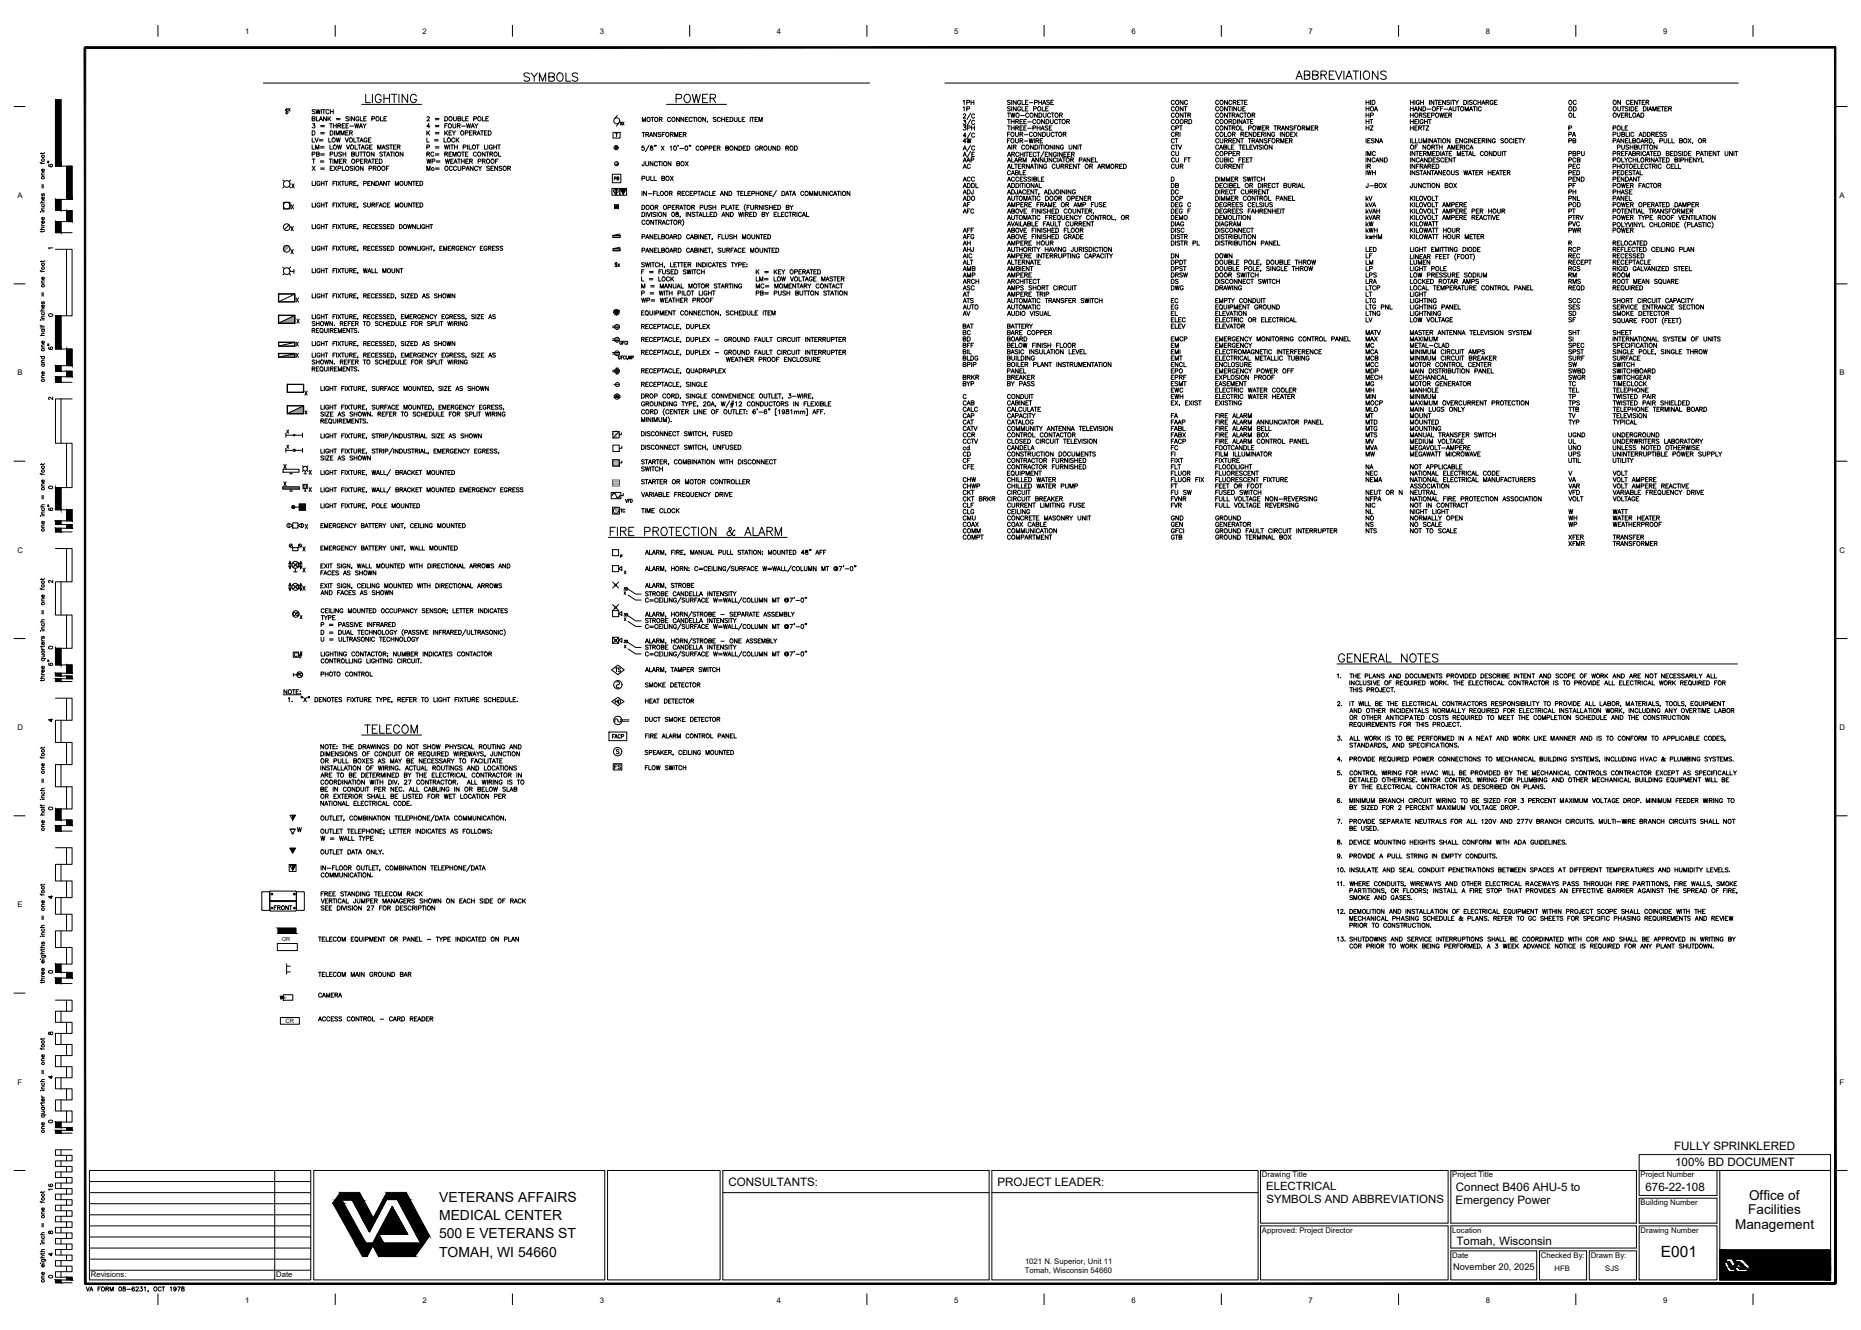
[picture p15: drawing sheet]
<svg xmlns="http://www.w3.org/2000/svg" width="1067mm" height="762mm" viewBox="0 0 1067 762" stroke-linecap="round" stroke-linejoin="round" font-family="sans-serif">
<defs><g id="words">
<text font-size="8.9" x="952" y="720">E001</text>
<text font-size="8.8" x="767" y="381">GENERAL NOTES</text>
<g font-size="8.4">
<text x="300" y="48">SYMBOLS</text>
<text x="742" y="47">ABBREVIATIONS</text>
<text x="209" y="60">LIGHTING</text>
<text x="387" y="60">POWER</text>
<text x="349" y="308">FIRE PROTECTION &amp; ALARM</text>
<text x="208" y="421">TELECOM</text>
</g>
<g font-size="8">
<text x="252" y="688">VETERANS AFFAIRS</text>
<text x="252" y="699">MEDICAL CENTER</text>
<text x="252" y="709">500 E VETERANS ST</text>
<text x="252" y="720">TOMAH, WI 54660</text>
</g>
<g font-size="7.8">
<text x="1003" y="687">Office of</text>
<text x="1002" y="696">Facilities</text>
<text x="995" y="704">Management</text>
</g>
<g font-size="7.5">
<text x="551" y="70">2/C</text>
<text x="551" y="81">4/C</text>
</g>
<g font-size="7.1">
<text x="551" y="73">3/C</text>
<text x="551" y="88">A/C</text>
</g>
<g font-size="6.7">
<text x="960" y="659">FULLY SPRINKLERED</text>
<text x="960" y="668">100% BD DOCUMENT</text>
<text x="418" y="679">CONSULTANTS:</text>
<text x="572" y="679">PROJECT LEADER:</text>
<text x="835" y="682">Connect B406 AHU-5 to</text>
<text x="943" y="683">676-22-108</text>
<text x="834" y="690">Emergency Power</text>
<text x="835" y="713">Tomah, Wisconsin</text>
</g>
<g font-size="6.5">
<text x="726" y="682">ELECTRICAL</text>
<text x="726" y="689">SYMBOLS AND ABBREVIATIONS</text>
</g>
<g font-size="6.2">
<text x="367" y="71">MOTOR CONNECTION, SCHEDULE ITEM</text>
<text x="924" y="84">PANELBOARD, PULL BOX, OR</text>
<text x="31" y="97" transform="rotate(-90 31 97)">6&quot;</text>
<text x="577" y="124">ABOVE FINISHED COUNTER,</text>
<text x="696" y="153">DOUBLE POLE, DOUBLE THROW</text>
<text x="696" y="157">DOUBLE POLE, SINGLE THROW</text>
<text x="924" y="164">ROOT MEAN SQUARE</text>
<text x="367" y="182">EQUIPMENT CONNECTION, SCHEDULE ITEM</text>
<text x="367" y="190">RECEPTACLE, DUPLEX</text>
<text x="31" y="201" transform="rotate(-90 31 201)">6&quot;</text>
<text x="924" y="204">SINGLE POLE, SINGLE THROW</text>
<text x="367" y="215">RECEPTACLE, QUADRAPLEX</text>
<text x="367" y="286">VARIABLE FREQUENCY DRIVE</text>
<text x="31" y="294" transform="rotate(-90 31 294)">6&quot;</text>
<text x="183" y="317">EMERGENCY BATTERY UNIT, WALL MOUNTED</text>
<text x="369" y="338">ALARM, STROBE</text>
<text x="31" y="382" transform="rotate(-90 31 382)">6&quot;</text>
<text x="369" y="387">ALARM, TAMPER SWITCH</text>
<text x="182" y="541">TELECOM EQUIPMENT OR PANEL - TYPE INDICATED ON PLAN</text>
<text x="48" y="742">VA FORM 08-6231, OCT 1978</text>
</g>
<g font-size="5.7">
<text x="551" y="61">1PH</text>
<text x="551" y="65">1P</text>
<text x="577" y="61">SINGLE-PHASE</text>
<text x="577" y="65">SINGLE POLE</text>
<text x="671" y="61">CONC</text>
<text x="671" y="65">CONT</text>
<text x="696" y="61">CONCRETE</text>
<text x="696" y="65">CONTINUE</text>
<text x="782" y="61">HID</text>
<text x="782" y="65">HOA</text>
<text x="808" y="61">HIGH INTENSITY DISCHARGE</text>
<text x="808" y="65">HAND-OFF-AUTOMATIC</text>
<text x="899" y="61">OC</text>
<text x="899" y="65">OD</text>
<text x="924" y="61">ON CENTER</text>
<text x="924" y="65">OUTSIDE DIAMETER</text>
<text x="577" y="68">TWO-CONDUCTOR</text>
<text x="671" y="68">CONTR</text>
<text x="696" y="68">CONTRACTOR</text>
<text x="782" y="68">HP</text>
<text x="808" y="68">HORSEPOWER</text>
<text x="899" y="68">OL</text>
<text x="924" y="68">OVERLOAD</text>
<text x="551" y="76">3PH</text>
<text x="577" y="76">THREE-PHASE</text>
<text x="671" y="76">CPT</text>
<text x="696" y="76">CONTROL POWER TRANSFORMER</text>
<text x="782" y="76">HZ</text>
<text x="808" y="76">HERTZ</text>
<text x="924" y="76">POLE</text>
<text x="551" y="83">4W</text>
<text x="577" y="79">FOUR-CONDUCTOR</text>
<text x="577" y="83">FOUR-WIRE</text>
<text x="671" y="79">CRI</text>
<text x="671" y="83">CT</text>
<text x="696" y="79">COLOR RENDERING INDEX</text>
<text x="696" y="83">CURRENT TRANSFORMER</text>
<text x="782" y="83">IESNA</text>
<text x="808" y="83">ILLUMINATION ENGINEERING SOCIETY</text>
<text x="899" y="79">PA</text>
<text x="899" y="83">PB</text>
<text x="924" y="79">PUBLIC ADDRESS</text>
<text x="577" y="87">AIR CONDITIONING UNIT</text>
<text x="671" y="87">CTV</text>
<text x="696" y="87">CABLE TELEVISION</text>
<text x="808" y="87">OF NORTH AMERICA</text>
<text x="926" y="87">PUSHBUTTON</text>
<text x="551" y="94">AAP</text>
<text x="577" y="94">ALARM ANNUNCIATOR PANEL</text>
<text x="671" y="90">CU</text>
<text x="671" y="94">CU FT</text>
<text x="696" y="90">COPPER</text>
<text x="696" y="94">CUBIC FEET</text>
<text x="782" y="90">IMC</text>
<text x="782" y="94">INCAND</text>
<text x="808" y="90">INTERMEDIATE METAL CONDUIT</text>
<text x="808" y="94">INCANDESCENT</text>
<text x="899" y="90">PBPU</text>
<text x="899" y="94">PCB</text>
<text x="924" y="90">PREFABRICATED BEDSIDE PATIENT UNIT</text>
<text x="924" y="94">POLYCHLORINATED BIPHENYL</text>
<text x="367" y="96">JUNCTION BOX</text>
<text x="551" y="98">AC</text>
<text x="577" y="98">ALTERNATING CURRENT OR ARMORED</text>
<text x="671" y="98">CUR</text>
<text x="696" y="98">CURRENT</text>
<text x="787" y="98" transform="rotate(-90 787 98)">IR</text>
<text x="808" y="98">INFRARED</text>
<text x="899" y="98">PEC</text>
<text x="924" y="98">PHOTOELECTRIC CELL</text>
<text x="367" y="105">PULL BOX</text>
<text x="551" y="105">ACC</text>
<text x="577" y="105">ACCESSIBLE</text>
<text x="696" y="105">DIMMER SWITCH</text>
<text x="899" y="105">PEND</text>
<text x="924" y="105">PENDANT</text>
<text x="551" y="109">ADDL</text>
<text x="551" y="113">ADJ</text>
<text x="577" y="109">ADDITIONAL</text>
<text x="671" y="109">DB</text>
<text x="671" y="113">DC</text>
<text x="696" y="109">DECIBEL OR DIRECT BURIAL</text>
<text x="696" y="113">DIRECT CURRENT</text>
<text x="782" y="109">J-BOX</text>
<text x="808" y="109">JUNCTION BOX</text>
<text x="899" y="109">PF</text>
<text x="899" y="113">PH</text>
<text x="924" y="109">POWER FACTOR</text>
<text x="924" y="113">PHASE</text>
<text x="551" y="116">ADO</text>
<text x="577" y="116">AUTOMATIC DOOR OPENER</text>
<text x="671" y="116">DCP</text>
<text x="696" y="116">DIMMER CONTROL PANEL</text>
<text x="782" y="116">kV</text>
<text x="808" y="116">KILOVOLT</text>
<text x="899" y="116">PNL</text>
<text x="924" y="116">PANEL</text>
<text x="551" y="123">AFC</text>
<text x="671" y="123">DEG F</text>
<text x="696" y="123">DEGREES FAHRENHEIT</text>
<text x="782" y="123">kVAH</text>
<text x="808" y="123">KILOVOLT AMPERE PER HOUR</text>
<text x="899" y="123">PT</text>
<text x="924" y="123">POTENTIAL TRANSFORMER</text>
<text x="577" y="131">AVAILABLE FAULT CURRENT</text>
<text x="671" y="127">DEMO</text>
<text x="671" y="131">DIAG</text>
<text x="696" y="127">DEMOLITION</text>
<text x="696" y="131">DIAGRAM</text>
<text x="782" y="127">kVAR</text>
<text x="782" y="131">kW</text>
<text x="808" y="127">KILOVOLT AMPERE REACTIVE</text>
<text x="808" y="131">KILOWATT</text>
<text x="899" y="127">PTRV</text>
<text x="899" y="131">PVC</text>
<text x="924" y="127">POWER TYPE ROOF VENTILATION</text>
<text x="27" y="134" transform="rotate(-90 27 134)">three inches = one foot</text>
<text x="551" y="134">AFF</text>
<text x="551" y="138">AFG</text>
<text x="577" y="134">ABOVE FINISHED FLOOR</text>
<text x="577" y="138">ABOVE FINISHED GRADE</text>
<text x="671" y="134">DISC</text>
<text x="671" y="138">DISTR</text>
<text x="696" y="134">DISCONNECT</text>
<text x="782" y="134">kWH</text>
<text x="782" y="138">kwHM</text>
<text x="808" y="134">KILOWATT HOUR</text>
<text x="808" y="138">KILOWATT HOUR METER</text>
<text x="899" y="134">PWR</text>
<text x="924" y="134">POWER</text>
<text x="551" y="142">AH</text>
<text x="577" y="142">AMPERE HOUR</text>
<text x="671" y="142">DISTR PL</text>
<text x="696" y="142">DISTRIBUTION PANEL</text>
<text x="924" y="142">RELOCATED</text>
<text x="551" y="145">AHJ</text>
<text x="577" y="145">AUTHORITY HAVING JURISDICTION</text>
<text x="782" y="145">LED</text>
<text x="808" y="145">LIGHT EMITTING DIODE</text>
<text x="899" y="145">RCP</text>
<text x="924" y="145">REFLECTED CEILING PLAN</text>
<text x="551" y="153">ALT</text>
<text x="577" y="153">ALTERNATE</text>
<text x="671" y="153">DPDT</text>
<text x="782" y="153">LM</text>
<text x="808" y="153">LUMEN</text>
<text x="899" y="153">RECEPT</text>
<text x="924" y="153">RECEPTACLE</text>
<text x="551" y="156">AMB</text>
<text x="551" y="160">AMP</text>
<text x="577" y="156">AMBIENT</text>
<text x="577" y="160">AMPERE</text>
<text x="671" y="156">DPST</text>
<text x="671" y="160">DRSW</text>
<text x="696" y="160">DOOR SWITCH</text>
<text x="782" y="156">LP</text>
<text x="782" y="160">LPS</text>
<text x="808" y="156">LIGHT POLE</text>
<text x="808" y="160">LOW PRESSURE SODIUM</text>
<text x="899" y="156">RGS</text>
<text x="899" y="160">RM</text>
<text x="924" y="156">RIGID GALVANIZED STEEL</text>
<text x="924" y="160">ROOM</text>
<text x="551" y="164">ARCH</text>
<text x="577" y="164">ARCHITECT</text>
<text x="671" y="164">DS</text>
<text x="696" y="164">DISCONNECT SWITCH</text>
<text x="782" y="164">LRA</text>
<text x="808" y="164">LOCKED ROTAR AMPS</text>
<text x="899" y="164">RMS</text>
<text x="899" y="168">REQD</text>
<text x="924" y="168">REQUIRED</text>
<text x="551" y="171">AT</text>
<text x="577" y="171">AMPERE TRIP</text>
<text x="782" y="171">LT</text>
<text x="808" y="171">LIGHT</text>
<text x="551" y="175">ATS</text>
<text x="551" y="179">AUTO</text>
<text x="577" y="175">AUTOMATIC TRANSFER SWITCH</text>
<text x="577" y="179">AUTOMATIC</text>
<text x="671" y="175">EC</text>
<text x="671" y="179">EG</text>
<text x="696" y="175">EMPTY CONDUIT</text>
<text x="696" y="179">EQUIPMENT GROUND</text>
<text x="782" y="175">LTG</text>
<text x="782" y="179">LTG PNL</text>
<text x="808" y="175">LIGHTING</text>
<text x="808" y="179">LIGHTING PANEL</text>
<text x="899" y="175">SCC</text>
<text x="899" y="179">SES</text>
<text x="924" y="175">SHORT CIRCUIT CAPACITY</text>
<text x="924" y="179">SERVICE ENTRANCE SECTION</text>
<text x="551" y="182">AV</text>
<text x="577" y="182">AUDIO VISUAL</text>
<text x="671" y="182">EL</text>
<text x="671" y="186">ELEC</text>
<text x="696" y="182">ELEVATION</text>
<text x="696" y="186">ELECTRIC OR ELECTRICAL</text>
<text x="782" y="182">LTNG</text>
<text x="782" y="186">LV</text>
<text x="808" y="182">LIGHTNING</text>
<text x="808" y="186">LOW VOLTAGE</text>
<text x="899" y="182">SD</text>
<text x="899" y="186">SF</text>
<text x="924" y="182">SMOKE DETECTOR</text>
<text x="551" y="189">BAT</text>
<text x="577" y="189">BATTERY</text>
<text x="671" y="189">ELEV</text>
<text x="696" y="189">ELEVATOR</text>
<text x="551" y="193">BC</text>
<text x="577" y="193">BARE COPPER</text>
<text x="671" y="196">EMCP</text>
<text x="696" y="196">EMERGENCY MONITORING CONTROL PANEL</text>
<text x="782" y="193">MATV</text>
<text x="808" y="193">MASTER ANTENNA TELEVISION SYSTEM</text>
<text x="899" y="193">SHT</text>
<text x="924" y="193">SHEET</text>
<text x="551" y="200">BFF</text>
<text x="551" y="204">BIL</text>
<text x="577" y="200">BELOW FINISH FLOOR</text>
<text x="577" y="204">BASIC INSULATION LEVEL</text>
<text x="671" y="200">EM</text>
<text x="671" y="204">EMI</text>
<text x="696" y="200">EMERGENCY</text>
<text x="696" y="204">ELECTROMAGNETIC INTERFERENCE</text>
<text x="782" y="200">MC</text>
<text x="782" y="204">MCA</text>
<text x="808" y="200">METAL-CLAD</text>
<text x="808" y="204">MINIMUM CIRCUIT AMPS</text>
<text x="899" y="200">SPEC</text>
<text x="899" y="204">SPST</text>
<text x="551" y="208">BLDG</text>
<text x="577" y="208">BUILDING</text>
<text x="671" y="208">EMT</text>
<text x="696" y="208">ELECTRICAL METALLIC TUBING</text>
<text x="782" y="208">MCB</text>
<text x="808" y="208">MINIMUM CIRCUIT BREAKER</text>
<text x="899" y="208">SURF</text>
<text x="924" y="208">SURFACE</text>
<text x="551" y="211">BPIP</text>
<text x="577" y="211">BOILER PLANT INSTRUMENTATION</text>
<text x="577" y="215">PANEL</text>
<text x="671" y="211">ENCL</text>
<text x="671" y="215">EPO</text>
<text x="696" y="211">ENCLOSURE</text>
<text x="696" y="215">EMERGENCY POWER OFF</text>
<text x="782" y="211">MCC</text>
<text x="782" y="215">MDP</text>
<text x="808" y="211">MOTOR CONTROL CENTER</text>
<text x="808" y="215">MAIN DISTRIBUTION PANEL</text>
<text x="899" y="211">SW</text>
<text x="899" y="215">SWBD</text>
<text x="924" y="211">SWITCH</text>
<text x="924" y="215">SWITCHBOARD</text>
<text x="27" y="220" transform="rotate(-90 27 220)">one and one half inches = one foot</text>
<text x="551" y="219">BRKR</text>
<text x="577" y="219">BREAKER</text>
<text x="671" y="219">EPRF</text>
<text x="696" y="219">EXPLOSION PROOF</text>
<text x="782" y="219">MECH</text>
<text x="808" y="219">MECHANICAL</text>
<text x="899" y="219">SWGR</text>
<text x="924" y="219">SWITCHGEAR</text>
<text x="551" y="222">BYP</text>
<text x="577" y="222">BY PASS</text>
<text x="671" y="222">ESMT</text>
<text x="696" y="222">EASEMENT</text>
<text x="782" y="222">MG</text>
<text x="808" y="222">MOTOR GENERATOR</text>
<text x="899" y="222">TC</text>
<text x="924" y="222">TIMECLOCK</text>
<text x="551" y="233">CAB</text>
<text x="577" y="230">CONDUIT</text>
<text x="577" y="233">CABINET</text>
<text x="671" y="230">EWH</text>
<text x="696" y="230">ELECTRIC WATER HEATER</text>
<text x="696" y="233">EXISTING</text>
<text x="782" y="230">MIN</text>
<text x="782" y="233">MOCP</text>
<text x="808" y="230">MINIMUM</text>
<text x="808" y="233">MAXIMUM OVERCURRENT PROTECTION</text>
<text x="899" y="230">TP</text>
<text x="899" y="233">TPS</text>
<text x="924" y="230">TWISTED PAIR</text>
<text x="924" y="233">TWISTED PAIR SHIELDED</text>
<text x="551" y="237">CALC</text>
<text x="577" y="237">CALCULATE</text>
<text x="782" y="237">MLO</text>
<text x="808" y="237">MAIN LUGS ONLY</text>
<text x="899" y="237">TTB</text>
<text x="924" y="237">TELEPHONE TERMINAL BOARD</text>
<text x="551" y="241">CAP</text>
<text x="577" y="241">CAPACITY</text>
<text x="671" y="241">FA</text>
<text x="696" y="241">FIRE ALARM</text>
<text x="782" y="241">MT</text>
<text x="808" y="241">MOUNT</text>
<text x="899" y="241">TV</text>
<text x="924" y="241">TELEVISION</text>
<text x="551" y="248">CATV</text>
<text x="551" y="252">CCR</text>
<text x="577" y="248">COMMUNITY ANTENNA TELEVISION</text>
<text x="577" y="252">CONTROL CONTACTOR</text>
<text x="671" y="248">FABL</text>
<text x="671" y="252">FABX</text>
<text x="696" y="248">FIRE ALARM BELL</text>
<text x="696" y="252">FIRE ALARM BOX</text>
<text x="782" y="248">MTG</text>
<text x="782" y="252">MTS</text>
<text x="808" y="248">MOUNTING</text>
<text x="808" y="252">MANUAL TRANSFER SWITCH</text>
<text x="899" y="252">UGND</text>
<text x="924" y="252">UNDERGROUND</text>
<text x="551" y="255">CCTV</text>
<text x="577" y="255">CLOSED CIRCUIT TELEVISION</text>
<text x="671" y="255">FACP</text>
<text x="696" y="255">FIRE ALARM CONTROL PANEL</text>
<text x="782" y="255">MV</text>
<text x="808" y="255">MEDIUM VOLTAGE</text>
<text x="899" y="255">UL</text>
<text x="924" y="255">UNDERWRITERS LABORATORY</text>
<text x="551" y="259">cd</text>
<text x="551" y="262">CD</text>
<text x="577" y="259">CANDELA</text>
<text x="577" y="262">CONSTRUCTION DOCUMENTS</text>
<text x="671" y="259">FC</text>
<text x="696" y="259">FOOTCANDLE</text>
<text x="696" y="262">FILM ILLUMINATOR</text>
<text x="782" y="259">MVA</text>
<text x="782" y="262">MW</text>
<text x="808" y="259">MEGAVOLT-AMPERE</text>
<text x="808" y="262">MEGAWATT MICROWAVE</text>
<text x="899" y="259">UNO</text>
<text x="899" y="262">UPS</text>
<text x="924" y="259">UNLESS NOTED OTHERWISE</text>
<text x="924" y="262">UNINTERRUPTIBLE POWER SUPPLY</text>
<text x="551" y="266">CF</text>
<text x="551" y="270">CFE</text>
<text x="577" y="266">CONTRACTOR FURNISHED</text>
<text x="577" y="270">CONTRACTOR FURNISHED</text>
<text x="671" y="266">FIXT</text>
<text x="671" y="270">FLT</text>
<text x="696" y="266">FIXTURE</text>
<text x="696" y="270">FLOODLIGHT</text>
<text x="782" y="270">NA</text>
<text x="808" y="270">NOT APPLICABLE</text>
<text x="899" y="266">UTIL</text>
<text x="577" y="274">EQUIPMENT</text>
<text x="367" y="278">STARTER OR MOTOR CONTROLLER</text>
<text x="551" y="277">CHW</text>
<text x="551" y="281">CHWP</text>
<text x="577" y="277">CHILLED WATER</text>
<text x="577" y="281">CHILLED WATER PUMP</text>
<text x="671" y="277">FLUOR FIX</text>
<text x="671" y="281">FT</text>
<text x="696" y="277">FLUORESCENT FIXTURE</text>
<text x="696" y="281">FEET OR FOOT</text>
<text x="782" y="277">NEMA</text>
<text x="808" y="277">NATIONAL ELECTRICAL MANUFACTURERS</text>
<text x="808" y="281">ASSOCIATION</text>
<text x="899" y="277">VA</text>
<text x="899" y="281">VAR</text>
<text x="924" y="277">VOLT AMPERE</text>
<text x="924" y="281">VOLT AMPERE REACTIVE</text>
<text x="551" y="285">CKT</text>
<text x="577" y="285">CIRCUIT</text>
<text x="671" y="285">FU SW</text>
<text x="696" y="285">FUSED SWITCH</text>
<text x="782" y="285">NEUT OR N</text>
<text x="808" y="285">NEUTRAL</text>
<text x="899" y="285">VFD</text>
<text x="924" y="285">VARIABLE FREQUENCY DRIVE</text>
<text x="551" y="288">CKT BRKR</text>
<text x="577" y="288">CIRCUIT BREAKER</text>
<text x="671" y="288">FVNR</text>
<text x="696" y="288">FULL VOLTAGE NON-REVERSING</text>
<text x="782" y="288">NFPA</text>
<text x="808" y="288">NATIONAL FIRE PROTECTION ASSOCIATION</text>
<text x="899" y="288">VOLT</text>
<text x="924" y="288">VOLTAGE</text>
<text x="367" y="295">TIME CLOCK</text>
<text x="551" y="296">CLG</text>
<text x="551" y="299">CMU</text>
<text x="577" y="296">CEILING</text>
<text x="577" y="299">CONCRETE MASONRY UNIT</text>
<text x="671" y="299">GND</text>
<text x="696" y="299">GROUND</text>
<text x="782" y="296">NL</text>
<text x="782" y="299">NO</text>
<text x="808" y="296">NIGHT LIGHT</text>
<text x="808" y="299">NORMALLY OPEN</text>
<text x="899" y="299">WH</text>
<text x="924" y="296">WATT</text>
<text x="924" y="299">WATER HEATER</text>
<text x="27" y="306" transform="rotate(-90 27 306)">one inch = one foot</text>
<text x="551" y="303">COAX</text>
<text x="577" y="303">COAX CABLE</text>
<text x="671" y="303">GEN</text>
<text x="696" y="303">GENERATOR</text>
<text x="782" y="303">NS</text>
<text x="808" y="303">NO SCALE</text>
<text x="899" y="303">WP</text>
<text x="924" y="303">WEATHERPROOF</text>
<text x="551" y="307">COMM</text>
<text x="551" y="310">COMPT</text>
<text x="577" y="307">COMMUNICATION</text>
<text x="577" y="310">COMPARTMENT</text>
<text x="671" y="307">GFCI</text>
<text x="671" y="310">GTB</text>
<text x="696" y="307">GROUND FAULT CIRCUIT INTERRUPTER</text>
<text x="696" y="310">GROUND TERMINAL BOX</text>
<text x="782" y="307">NTS</text>
<text x="808" y="307">NOT TO SCALE</text>
<text x="899" y="310">XFER</text>
<text x="924" y="310">TRANSFER</text>
<text x="899" y="314">XFMR</text>
<text x="924" y="314">TRANSFORMER</text>
<text x="369" y="343">STROBE CANDELLA INTENSITY</text>
<text x="369" y="358">STROBE CANDELLA INTENSITY</text>
<text x="369" y="373">STROBE CANDELLA INTENSITY</text>
<text x="183" y="389">PHOTO CONTROL</text>
<text x="352" y="386">TS</text>
<text x="369" y="395">SMOKE DETECTOR</text>
<text x="369" y="415">DUCT SMOKE DETECTOR</text>
<text x="369" y="424">FIRE ALARM CONTROL PANEL</text>
<text x="369" y="442">FLOW SWITCH</text>
<text x="27" y="477" transform="rotate(-90 27 477)">one half inch = one foot</text>
<text x="183" y="491">OUTLET DATA ONLY.</text>
<text x="156" y="522">FRONT</text>
<text x="182" y="561">TELECOM MAIN GROUND BAR</text>
<text x="182" y="573">CAMERA</text>
<text x="182" y="586">ACCESS CONTROL - CARD READER</text>
<text x="31" y="683" transform="rotate(-90 31 683)">16</text>
</g>
<g font-size="5.3">
<text x="577" y="72">THREE-CONDUCTOR</text>
<text x="671" y="72">COORD</text>
<text x="696" y="72">COORDINATE</text>
<text x="782" y="72">HT</text>
<text x="808" y="72">HEIGHT</text>
<text x="367" y="79">TRANSFORMER</text>
<text x="577" y="101">CABLE</text>
<text x="782" y="101">IWH</text>
<text x="808" y="101">INSTANTANEOUS WATER HEATER</text>
<text x="899" y="101">PED</text>
<text x="924" y="101">PEDESTAL</text>
<text x="551" y="120">AF</text>
<text x="577" y="120">AMPERE FRAME OR AMP FUSE</text>
<text x="671" y="120">DEG C</text>
<text x="696" y="120">DEGREES CELSIUS</text>
<text x="782" y="120">kVA</text>
<text x="808" y="120">KILOVOLT AMPERE</text>
<text x="899" y="120">POD</text>
<text x="924" y="120">POWER OPERATED DAMPER</text>
<text x="551" y="149">AIC</text>
<text x="577" y="149">AMPERE INTERRUPTING CAPACITY</text>
<text x="671" y="149">DN</text>
<text x="696" y="149">DOWN</text>
<text x="782" y="149">LF</text>
<text x="899" y="149">REC</text>
<text x="924" y="149">RECESSED</text>
<text x="551" y="167">ASC</text>
<text x="577" y="167">AMPS SHORT CIRCUIT</text>
<text x="671" y="167">DWG</text>
<text x="696" y="167">DRAWING</text>
<text x="782" y="167">LTCP</text>
<text x="808" y="167">LOCAL TEMPERATURE CONTROL PANEL</text>
<text x="551" y="196">BD</text>
<text x="577" y="196">BOARD</text>
<text x="782" y="196">MAX</text>
<text x="808" y="196">MAXIMUM</text>
<text x="899" y="196">SI</text>
<text x="924" y="196">INTERNATIONAL SYSTEM OF UNITS</text>
<text x="671" y="226">EWC</text>
<text x="696" y="226">ELECTRIC WATER COOLER</text>
<text x="782" y="226">MH</text>
<text x="808" y="226">MANHOLE</text>
<text x="899" y="226">TEL</text>
<text x="924" y="226">TELEPHONE</text>
<text x="551" y="244">CAT</text>
<text x="577" y="244">CATALOG</text>
<text x="671" y="244">FAAP</text>
<text x="696" y="244">FIRE ALARM ANNUNCIATOR PANEL</text>
<text x="782" y="244">MTD</text>
<text x="808" y="244">MOUNTED</text>
<text x="899" y="244">TYP</text>
<text x="924" y="244">TYPICAL</text>
<text x="675" y="262" transform="rotate(-90 675 262)">FI</text>
<text x="671" y="273">FLUOR</text>
<text x="696" y="273">FLUORESCENT</text>
<text x="782" y="273">NEC</text>
<text x="808" y="273">NATIONAL ELECTRICAL CODE</text>
<text x="924" y="273">VOLT</text>
<text x="551" y="292">CLF</text>
<text x="577" y="292">CURRENT LIMITING FUSE</text>
<text x="671" y="292">FVR</text>
<text x="696" y="292">FULL VOLTAGE REVERSING</text>
<text x="782" y="292">NIC</text>
<text x="808" y="292">NOT IN CONTRACT</text>
<text x="369" y="404">HEAT DETECTOR</text>
<text x="350" y="424">FACP</text>
<text x="351" y="442">FS</text>
<text x="833" y="728">November 20, 2025</text>
</g>
<g font-size="4.9">
<text x="355" y="73">XX</text>
<text x="351" y="104">PB</text>
<text x="27" y="230">2</text>
<text x="358" y="289">VFD</text>
<text x="355" y="295">TC</text>
<text x="167" y="354">OS</text>
<text x="170" y="389">PC</text>
<text x="352" y="404">HD</text>
<text x="27" y="415">4</text>
<text x="27" y="465">0</text>
<text x="27" y="516">4</text>
<text x="27" y="594">8</text>
<text x="27" y="619">4</text>
<text x="27" y="721">4</text>
</g>
<g font-size="4.4">
<text x="141" y="19">1</text>
<text x="242" y="19">2</text>
<text x="344" y="19">3</text>
<text x="445" y="19">4</text>
<text x="547" y="19">5</text>
<text x="649" y="19">6</text>
<text x="750" y="19">7</text>
<text x="852" y="19">8</text>
<text x="953" y="19">9</text>
<text x="10" y="113">A</text>
<text x="1055" y="113">A</text>
<text x="27" y="182">0</text>
<text x="10" y="215">B</text>
<text x="1055" y="215">B</text>
<text x="27" y="281">0</text>
<text x="10" y="317">C</text>
<text x="1055" y="317">C</text>
<text x="27" y="335">2</text>
<text x="357" y="339">30</text>
<text x="357" y="354">30</text>
<text x="357" y="369">30</text>
<text x="27" y="373">0</text>
<text x="10" y="418">D</text>
<text x="1055" y="418">D</text>
<text x="10" y="520">E</text>
<text x="27" y="559">0</text>
<text x="10" y="621">F</text>
<text x="1055" y="621">F</text>
<text x="27" y="645">0</text>
<text x="723" y="675">Drawing Title</text>
<text x="832" y="675">Project Title</text>
<text x="940" y="675">Project Number</text>
<text x="940" y="690">Building Number</text>
<text x="723" y="706">Approved: Project Director</text>
<text x="832" y="706">Location</text>
<text x="940" y="706">Drawing Number</text>
<text x="27" y="708">8</text>
<text x="588" y="724">1021 N. Superior, Unit 11</text>
<text x="832" y="721">Date</text>
<text x="883" y="721">Checked By:</text>
<text x="912" y="721">Drawn By:</text>
<text x="52" y="732">Revisions:</text>
<text x="158" y="732">Date</text>
<text x="587" y="729">Tomah, Wisconsin 54660</text>
<text x="891" y="728">HFB</text>
<text x="920" y="728">SJS</text>
<text x="27" y="733">0</text>
<text x="141" y="746">1</text>
<text x="242" y="746">2</text>
<text x="344" y="746">3</text>
<text x="445" y="746">4</text>
<text x="547" y="746">5</text>
<text x="649" y="746">6</text>
<text x="750" y="746">7</text>
<text x="852" y="746">8</text>
<text x="953" y="746">9</text>
</g>
<text font-size="3.5" x="27" y="144">1</text>
<text font-size="3.4" x="164" y="586">CR</text>
<text font-size="3.2" x="162" y="539">OR</text>
</g></defs>
<!-- layer: E-TEXT-N -->
<g fill="none" stroke="#000" stroke-width=".57">
<path d="M151 48h348M207 60h35M382 60h34M542 48h454M164 62v4M165 63h-1l1 1-1 1M165 62l1 2M166 62l-1 2M179 68h1v-1h-1v2h1v-1M179 75h1a1.3 1.3 0 0 1 1 1 1.3 1.3 0 0 1-1 1h-1zM179 79v2h1M179 71h1v1a.8 .8 0 0 1 0 1 .8 .8 0 0 1-1 0"/>
<path d="M181 63h-2l2 2h-1h-1M181 79l1 2v-2M181 63l1 2v-2l1 2v-2M181 67v2h2M183 69l1-2 1 2M183 68h2M184 72h2M184 73h2M184 76h2M184 77h2M184 63v2M185 63h1"/>
<path d="M186 63v2M187 67v2l-2-2v2M188 67v2M188 79v2h2M189 63a1 1 0 0 0-2 0 1 1 0 0 0 0 1 .9 .9 0 0 0 1 1 .9 .9 0 0 0 1 0M189 68l1 1M189 71h2M189 75h1a1.3 1.3 0 0 1 1 1 1.3 1.3 0 0 1-1 1h-1zM189 63v2M189 64h2M190 67l-2 1M190 71v2"/>
<path d="M191 63v2M191 72h2M191 71v2M192 75v2M193 77v-2l1 2v-2v2M193 79v2l1-2v2l1-2M193 71v2M193 68h2M193 69h2M194 72h1v-1h-1v2M194 72l1 1M195 77v-2l1 2 1-2v2"/>
<path d="M196 72h1M198 71h-2v2h2M198 79l1 2 1-2M198 76h1M198 72h1M200 75h-2v2h2M200 67h-2v1h2v1h-2M200 71h-2v2h2M200 76h2v-1h-2v2M201 72h2M201 67v2M201 76l1 1"/>
<path d="M203 79v2h1M203 67v2l-1-2v2M203 71l1 2v-2l1 2 1-2M204 79h2M205 79v2M206 67a.9 .9 0 0 0-1 0 .9 .9 0 0 0-1 1 .9 .9 0 0 0 1 1 .9 .9 0 0 0 1-1h-1M206 73l1-2 1 2M206 73h1M207 67v2h1M208 71l1 1v1M209 68h.1M210 71l-1 1"/>
<path d="M210 67h-1v2h1M210 80a.9 .9 0 0 0-1-1 .9 .9 0 0 0 0 1v1a.9 .9 0 0 0 1 0M213 79h-2v2h2M213 68h2v-1h-2v2M218 67v2h2M220 68h1M222 67h-2v2h2M245 79v2h1M245 75v2M245 67h1v1l-1 1h1M245 76l1 1M246 75l-1 2"/>
<path d="M246 73h-1l1-2v2M250 68h2M250 69h2M250 72h2M250 73h2M250 76h2M250 77h2M255 79v2h1M255 67h1a1.3 1.3 0 0 1 1 1 1.3 1.3 0 0 1-1 1h-1zM255 72h1M255 75v2M256 76l1 1"/>
<path d="M256 71h-1v2M257 75l-2 2M257 76h1M259 75h-2v2h2M259 75l1 1v1M260 71v2h1v-2M260 67v2h1l1-2M261 80a.9 .9 0 0 0-1-1 .9 .9 0 0 0-1 1v1a.9 .9 0 0 0 1 0 .9 .9 0 0 0 1 0M261 75l-1 1M261 79v2M262 72h2v-1h-2v2M263 68h1v-1h-1v2h1v-1"/>
<path d="M263 72l1 1M263 79l-2 2M265 72h2M265 67v2h1M267 76h1v-1h-1v2M267 68h1M267 71l1 2 1-2v2l1-2M268 67h-1v2h1M269 76h1M270 73l1-2 1 2M270 73h2M271 75h-2v2h2"/>
<path d="M271 76h2v-1h-2v2M272 68h1v-1h-1v2M272 71l1 1v1M272 76l1 1M273 77l1-2 1 2M274 77h1M274 71l-1 1M276 75h1M276 75v2M277 67v2h1M278 76h1M279 68h.1"/>
<path d="M279 75h-1v2h1M280 75h1a1.3 1.3 0 0 1 1 1 1.3 1.3 0 0 1-1 1h-1zM280 67h-1v2h1M351 76h4v3h-4zM354 66l-2 2M899 73h2l-2-1v3M179 83v2h1M179 88h1v-1h-1v3M179 91h2M179 95l2 3M180 91v3M181 95l-2 3"/>
<path d="M181 85v-2l1 2 1-2v2M181 88h2v-1h-2v3l2-1-1-1M183 80h2M183 81h2M184 92h2M184 93h2M184 84h2M184 85h2M184 88h2M184 89h2M184 96h2M184 97h2"/>
<path d="M189 91h1M189 83v2h2M189 88h2v-1h-2v3M189 96h1M190 91v3M191 95h-2v3h2M191 91v3M191 95l2 3M192 87v2v1l1-1v-2M192 94v-3l1 3 1-3v3M193 95l-2 3M193 83l1 2 1-2v2l1-2"/>
<path d="M194 96h1v-1h-1v3M195 92h1M196 87h-2l2 2-1 1-1-1M196 91h-1v3h1M196 95v3h2M197 88h1M197 87v3M197 92h1v-1h-1v3M198 92v2M198 87v3M199 83v2l1-2M202 88h1v-1h-1v3l1-1v-1"/>
<path d="M202 96h-1l1 1v1l-1-1M203 95v3M204 83v2h1M204 87v2l1 1v-1l1-2M204 92h2l-2-1v3M205 83h2M206 83v2M206 87h2M206 81l1-2 1 2M207 81h1M207 92h1M207 85l1-2 1 2"/>
<path d="M207 87v3M207 85h2M208 87h2M208 91h-1v3h1M208 95v3l-1-3v3M209 92h1l-1-1v3M209 87v3M210 92v2M211 94l1-3 1 3M211 84a1 1 0 0 0-1-1 1.1 1.1 0 0 0-1 2 .9 .9 0 0 0 1 0 .9 .9 0 0 0 1 0h-1M211 80h1M211 93h1"/>
<path d="M212 96h1v-1h-1v3M212 84h1M213 91h2M213 83h-1v2h1M214 91v3M214 96h1h1l-2-1v3M214 87v3l-1-3v3M215 96l1 2M215 92h1M216 85v-2l1 2 1-2v2M217 91h-2v3h2M217 91h1a1.3 1.3 0 0 1 1 1 1.3 1.3 0 0 1-1 2h-1z"/>
<path d="M219 85l1-2 1 2M219 87h-1v1h1v1h-1M219 85h1M220 87h1M221 87v3M221 96h1M222 90l1-3v3M222 89h1M223 83h-2l2 2h-2M223 95h-2v3M223 83h2M224 87h1"/>
<path d="M224 83v2M224 87v3M226 84h.1M226 87v3M227 83h-1v2h1M228 84h1v-1h-1v2M229 84v1M231 87v3l-2-3v3M245 84h1v-1h-1v2M245 88h1v-1h-1v3M245 91v3l1-3v3l1-3M245 98v-3l1 3 1-3v3"/>
<path d="M245 88l1 2M248 92h1v-1h-1v3M249 88a.9 .9 0 0 0-1-1 .9 .9 0 0 0-1 1v1a.9 .9 0 0 0 1 1 .9 .9 0 0 0 1-1M249 80h2M249 81h2M250 84h2M250 85h2M250 88h2M250 89h2M250 96h2M250 97h2M250 92h2"/>
<path d="M250 93h2M255 83v2l1-2v2l1-2M255 88h1v-1h-1v3M255 91l1 3v-3l1 3 1-3M256 88l1 2M257 88h1M258 83v2M258 83h2M258 92h1M259 87h-2v3h2M259 83v2M259 96a.9 .9 0 0 0-1-1 .9 .9 0 0 0 0 1v1a.9 .9 0 0 0 0 1 .9 .9 0 0 0 1-1"/>
<path d="M260 90v-3l1 3v-3v3M260 91h-2v3h2M260 94l1-3 1 3M261 84h1M261 83v2M261 93h1M262 96a.9 .9 0 0 0-1-1 .9 .9 0 0 0-1 1v1a.9 .9 0 0 0 1 1 .9 .9 0 0 0 1-1M262 80l1 1M262 83v2M262 91h2M263 95v2v1l1-1v-2M263 91v3"/>
<path d="M264 92h2M264 91v3M265 87h1M265 96h1h1l-2-1v3M265 87v3M266 84h1v-1h-1v2M266 91v3M267 88h1M267 92h1M267 98l1-3 1 3M268 97h1M268 83v2"/>
<path d="M268 87h-1v3h1M269 91h-2v3h2M269 83v2h1M269 92h2v-1h-2v3M270 92l1 2M271 95v3l-1-3v3M273 88a.9 .9 0 0 0-1-1 .9 .9 0 0 0-1 1v1a.9 .9 0 0 0 1 1 .9 .9 0 0 0 1-1M273 83h2M274 96a.9 .9 0 0 0-1-1 .9 .9 0 0 0-1 1v1a.9 .9 0 0 0 1 1 .9 .9 0 0 0 1-1M274 83v2M274 92h2v-1h-2v3M274 95l1 1v2"/>
<path d="M276 95l-1 1M277 92h1l-1-1v3M277 92l1 2M278 83v2h1M278 87v3l-2-3v3M279 87h1M279 87v3M280 83v2M281 96h-2l2 1-1 1-1-1M281 88h1v-1h-1v3M281 96h1M282 88v2"/>
<path d="M282 84a1 1 0 0 0-1-1 1 1 0 0 0 0 2 .9 .9 0 0 0 1 0M283 95h-2v3h2M283 84h2M283 83v2M284 92h1M285 83v2M285 95v3l-1-3v3M285 83h2M286 91h-2v3M286 87v3h1M286 83v2M288 96h-2l2 1-1 1-1-1"/>
<path d="M291 96h1h1l-2-1v3M292 96l1 2M353 85h1M353 84h1M369 84h-1v1a.9 .9 0 0 1 1 0 .9 .9 0 0 1 0 1 .9 .9 0 0 1-1 0M372 83l-2 4M373 84a1 1 0 0 1 1 1 1 1 0 0 1 0 1h-1a1.2 1.2 0 0 1 0-1 1.2 1.2 0 0 1 1-1zM375 83v1M376 83v1M379 84l2 2M381 84l-2 2M384 84h1v2"/>
<path d="M389 83v1M390 85h2M395 83v1M396 83v1M401 84a.9 .9 0 0 0-1 0 .9 .9 0 0 0-1 1 .9 .9 0 0 0 1 1 .9 .9 0 0 0 1 0M404 85h2v-1h-2v2M407 85h1v-1h-1v2M409 85h1M410 84h-1v2h1M411 85h2v-1h-2v2M412 85l1 1M416 85h1l1-1h-2v2h1l1-1h-1"/>
<path d="M423 84v2l-2-2v2M424 84a1.3 1.3 0 0 1 1 1 1.3 1.3 0 0 1-1 1zM426 85h1M428 84h-2v2h2M428 84h1a1.3 1.3 0 0 1 1 1 1.3 1.3 0 0 1-1 1h-1zM435 84a.9 .9 0 0 0-1 0 .9 .9 0 0 0-1 1 .9 .9 0 0 0 1 1 .9 .9 0 0 0 1-1h-1M436 85h1v-1h-1v2M436 85l1 1M440 84v1l1 1h1v-2M445 84v2l-2-2v2M446 84a1.3 1.3 0 0 1 1 1 1.3 1.3 0 0 1-1 1zM450 85h2v-1h-2v2"/>
<path d="M451 85l1 1M455 84h1a1.3 1.3 0 0 1 1 1 1.3 1.3 0 0 1-1 1h-1zM556 87l-2 3M578 90v-3l1 3M580 88h1h1l-2-1v3M584 88a.9 .9 0 0 0-1-1 .9 .9 0 0 0-1 1v1a.9 .9 0 0 0 1 1 .9 .9 0 0 0 1-1M585 87v3M586 87v3M587 87v3M589 87v3M592 87h-2v3M594 88a.9 .9 0 0 0-1-1 .9 .9 0 0 0-1 1v1a.9 .9 0 0 0 1 1 .9 .9 0 0 0 1-1"/>
<path d="M595 87v3M598 87l-2 3M601 87h-2v3M603 87v3l-2-3v3M606 88a.9 .9 0 0 0-1-1 .9 .9 0 0 0-1 1v1a.9 .9 0 0 0 1 1 .9 .9 0 0 0 1-1h-1M606 87v3M609 87v3l-2-3v3M611 87h-1v3M614 87h-2v3M614 88h2l-2-1v3M162 103l1 1M162 116h4v4h-4z"/>
<path d="M163 107l-1 1M166 107l1 1M167 103l-1 1M167 117l1 3M167 105l2 3M168 117l-1 3M169 105l-2 3M179 116v3h1M179 104v2h1M181 104v2M181 116v3M183 117a.9 .9 0 0 0-1-1 .9 .9 0 0 0 0 1 1 1 0 0 0 0 1 1 1 0 0 0 1 0"/>
<path d="M183 104a.9 .9 0 0 0-1 0 .9 .9 0 0 0 0 1 .8 .8 0 0 0 1 1 .8 .8 0 0 0 0-1M184 104v2M184 116v3M184 117h2M184 105h2M186 104v2M186 116v3M186 116h2M186 104h2M187 104v2M187 116v3M191 117h1"/>
<path d="M191 105h1M192 116h-1v3M192 104h-1v2M193 104v2M193 116v3M194 116l1 3M194 104l1 2M195 116l-1 3M195 104l-1 2M196 116h1M196 104h1M197 104v2"/>
<path d="M197 116v3M198 116v2l1 1v-1v-2M198 104v2h1v-2M200 117h2l-2-1v3M200 105h2v-1h-2v2M201 117l1 2M201 105l1 1M203 117h1M203 105h1M204 116h-1v3h1M204 104h-1v2h1M205 119h.1"/>
<path d="M205 106v1M208 105h2v-1h-2v2M210 117h-2l2 1-1 1-1-1M211 116v2v1l1-1v-2M211 105h1M212 104h-1v2h1M213 117h2l-2-1v3M214 117l1 2M215 104v2l-2-2v2M215 104h1a1.3 1.3 0 0 1 1 1 1.3 1.3 0 0 1-1 1h-1zM216 117h.1M217 116h-1v3"/>
<path d="M217 119l1-3 1 3M218 106v-2l1 2M218 118h1M218 105h1M221 117a1 1 0 0 0-1-1 1 1 0 0 0 0 2 .9 .9 0 0 0 0 1 .9 .9 0 0 0 1-1M221 104v2l-1-2v2M222 117h1M222 104h2M223 104v2M224 116h-2v3h2M227 119v-3v3l1-3v3M227 106v-2v2l1-2v2"/>
<path d="M232 116v2v1l1-1v-2M232 104v2h1v-2M236 116v3l-2-3v3M236 104v2l-2-2v2M236 116h2M236 104h2M237 104v2M237 116v3M239 117h1M239 105h1M240 116h-1v3h1M240 104h-1v2h1"/>
<path d="M241 116h1a1.3 1.3 0 0 1 0 1 1.3 1.3 0 0 1 0 2h-1zM241 104h1a1.3 1.3 0 0 1 0 1 1.3 1.3 0 0 1 0 1h-1zM351 108h4v4h-4zM352 117h3v3h-3zM353 108v4M355 108h4v4h-4zM356 109h3l-2 2zM368 118h1a1.3 1.3 0 0 1 1 1 1.3 1.3 0 0 1-1 1h-1zM368 110v2M371 110v2l-2-2v2M372 111h2M375 111h.1"/>
<path d="M376 119h1v-1h-1v2M376 110h-1v2M376 119l1 1M377 110v2h1M383 119h1v-1h-1v2M384 111h1v-1h-1v2M385 111v1M385 119h1M387 118h-2v2h2M388 119h1v-1h-1v2M388 119l1 1M389 111h1v-1h-1v2"/>
<path d="M389 111l1 1M390 119h1M391 111h1M392 118h1M393 110h-2v2h2M393 118v2M395 110a.9 .9 0 0 0-1 0 .9 .9 0 0 0-1 1 .9 .9 0 0 0 1 1 .9 .9 0 0 0 1-1M396 111h1M396 119h2v-1h-2v2M397 110h-1v2h1M397 119l1 1M398 111h1v-1h-1v2"/>
<path d="M400 110h2M401 110v2M401 119h2v-1h-2v2M402 112l1-2 1 2M402 111h1M404 118v1v1h1v-2M406 110a.9 .9 0 0 0-1 0 .9 .9 0 0 0-1 1 .9 .9 0 0 0 1 1 .9 .9 0 0 0 1-1M407 110v2h1M408 118h-2l2 1v1h-2M409 111h1M409 119h1M409 118v2"/>
<path d="M410 110h-1v2h1M410 118v2M413 112l1-2 1 2M413 111h1M414 119h1v-1h-1v2M416 118v2h1M417 110v2l-2-2v2M418 110h1a1.3 1.3 0 0 1 1 1 1.3 1.3 0 0 1-1 1h-1zM418 119h1M420 118h1M421 118v2M422 119h1"/>
<path d="M422 110h2M423 110v2M424 118h-2v2h2M425 111h1M426 110h-1v2h1M427 110v2h1M427 117a2.5 2.5 0 0 0 0 4M428 119h1M429 111h1M430 118h-2v2M430 110h-1v2h1M430 118v1l1 1h1v-2"/>
<path d="M431 111h1v-1h-1v2M433 119h1v-1h-1v2M433 111h2M433 110v2M434 119l1 1M435 110v2M437 118v2l-2-2v2M438 118v2M440 110v2l-2-2v2M440 118h-1l1 1v1h-1M441 111h1M441 118v2"/>
<path d="M441 119h2M443 110h-2v2h2M443 118v2M444 119h1M445 109l-2 4M445 118h-1v2h1M446 118h1a1.3 1.3 0 0 1 1 1 1.3 1.3 0 0 1-1 1h-1zM448 110h1a1.3 1.3 0 0 1 1 1 1.3 1.3 0 0 1-1 1h-1zM450 112l1-2 1 2M451 111h1M451 119h1v-1h-1v2h1v-1M452 110h2"/>
<path d="M453 118l1 1v1M453 110v2M454 112l1-2 1 2M455 111h1M455 118l-1 1M461 110a.9 .9 0 0 0-1 0 .9 .9 0 0 0-1 1 .9 .9 0 0 0 1 1 .9 .9 0 0 0 1-1M464 112v-2l1 2 1-2v2M467 112v-2l1 2 1-2v2M470 110v2h1v-2M474 110v2l-2-2v2M475 110v2M477 110a.9 .9 0 0 0-1 0 .9 .9 0 0 0 0 1 .9 .9 0 0 0 0 1 .9 .9 0 0 0 1-1"/>
<path d="M478 112l1-2 1 2M478 111h1M480 110h1M481 110v2M482 110v2M487 110v2l-1-2v2M578 111v-2l1 2M580 109h1a1.3 1.3 0 0 1 1 1 1.3 1.3 0 0 1-1 1h-1zM583 109v2l-1-1M584 111l1-2 1 2M588 109a.9 .9 0 0 0-1 0 .9 .9 0 0 0-1 1 .9 .9 0 0 0 1 1 .9 .9 0 0 0 1 0M590 109h-1v2"/>
<path d="M593 109v2l-2-2v2M594 109v2M599 111l1-2v2M601 109h1a1.3 1.3 0 0 1 1 1 1.3 1.3 0 0 1-1 1h-1zM604 109v2h-1v-1M608 109v2M610 109v2l-1-2v2M611 109v2M614 109v2l-2-2v2M616 109a.9 .9 0 0 0-1 0 .9 .9 0 0 0 0 1 .9 .9 0 0 0 1 1 .9 .9 0 0 0 0-1M671 101h1a1.3 1.3 0 0 1 1 2 1.3 1.3 0 0 1-1 1h-1zM166 129l-3 3"/>
<path d="M167 130l1 2M168 130l-1 2M179 129v2h1M181 129v2M183 129a.9 .9 0 0 0-1 0 .9 .9 0 0 0 0 1 .8 .8 0 0 0 1 1 .8 .8 0 0 0 0-1M184 129v2M184 130h2M186 129v2M186 129h2M187 129v2M191 130h1M192 129h-1v2"/>
<path d="M193 129v2M194 129l1 2M195 129l-1 2M196 129h1M197 129v2M198 129v2h1v-2M200 130h2v-1h-2v2M201 130l1 1M203 130h1M204 129h-1v2h1M205 131h.1M208 130h2v-1h-2v2"/>
<path d="M209 130l1 1M211 130h1M212 129h-1v2h1M215 129a.9 .9 0 0 0-1 0 .9 .9 0 0 0-1 1 .9 .9 0 0 0 1 1 .9 .9 0 0 0 1-1M215 130h1M217 129h-2v2h2M219 129h-2l2 1v1h-2M221 129h-1l1 1v1h-1M222 130h1M224 129h-2v2h2M224 129h1a1.3 1.3 0 0 1 1 1 1.3 1.3 0 0 1-1 1h-1zM229 129h1a1.3 1.3 0 0 1 1 1 1.3 1.3 0 0 1-1 1h-1z"/>
<path d="M234 129v2l1-2v2l1-2M238 129v2l-1-2v2M239 129v2h1M241 129v2M244 129a1 1 0 0 0-2 0 .9 .9 0 0 0 0 1 .9 .9 0 0 0 1 1 .9 .9 0 0 0 1-1h-1M244 129v2M244 130h2M246 129v2M246 129h2M247 129v2M351 135h5M351 135h4v1h-4z"/>
<path d="M355 134l-4 1M368 122h1a1.3 1.3 0 0 1 1 1 1.3 1.3 0 0 1-1 1h-1zM368 136l2-1-2-1v3M370 127a.9 .9 0 0 0-1-1 .9 .9 0 0 0-1 1v1a.9 .9 0 0 0 1 1 .9 .9 0 0 0 1-1M370 137l1-3 1 3M370 122v2M370 136h2M371 122l1 2 1-2M373 122v2M374 134v3l-1-3v3M375 126v3l-2-3v3M375 136h1"/>
<path d="M375 126h2M376 122h-2l2 1-1 1h-1M376 126v3M377 134h-2v3h2M377 122v2M377 134v3h2M377 127h2v-1h-2v3M378 127l1 2M379 136l2-1-2-1v3h2l-1-1M380 129v-3l1 3M380 128h1M382 122v2l-2-2v2"/>
<path d="M384 127a.9 .9 0 0 0-1-1 .9 .9 0 0 0-1 1v1a.9 .9 0 0 0 1 1 .9 .9 0 0 0 1-1M384 137l1-3 1 3M384 126h2M384 136h1M385 126v3M386 136l2-1-2-1v3M387 136l1 1M388 122a1 1 0 0 1 1 1 1 1 0 0 1 0 1h-2v-1l2-1zM389 134h1a1.3 1.3 0 0 1 0 2 1.3 1.3 0 0 1 0 1h-1zM389 127h1l-1-1v3M390 120l1-2v2M390 127v2"/>
<path d="M390 124v1M391 126a2.5 2.5 0 0 1 0 3M393 122v2M395 135a.9 .9 0 0 0-1-1 .9 .9 0 0 0 0 1v1a.9 .9 0 0 0 0 1 .9 .9 0 0 0 1-1M396 137l1-3 1 3M396 122v2l-2-2v2M396 136h1M398 136l2-1-2-1v3h2v-1h-1M398 122h-1l1 1v1h-1M399 122h1M400 122v2M401 134v3"/>
<path d="M401 124l1-2 1 2M401 123h1M403 122v2h1M403 134v3l-1-3v3M404 136h1M405 122v2h1M406 134h-2v3h2M406 134h2M407 134v3M407 123h1M408 137h.1M409 122h-2v2h2"/>
<path d="M409 122h1a1.3 1.3 0 0 1 1 1 1.3 1.3 0 0 1-1 1h-1zM412 136h1M413 134h-1v3M414 124l1-2 1 2M414 134v3h1M414 123h1M416 134v2v1l1-1v-2M418 120l1-2 1 2M418 122v2l-2-2v2M419 122h1a1.3 1.3 0 0 1 0 1 1.3 1.3 0 0 1 0 1h-1zM420 135h-2l2 1-1 1-1-1M421 136h1"/>
<path d="M421 134v3M422 134v3M423 122l1 2 1-2v2l1-2M426 137v-3l1 3v-3v3M426 122v2M427 123h2v-1h-2v2M428 123l1 1M430 123h1M431 134v2l1 1v-1l1-2M431 122h-1v2h1M432 122h1a1.3 1.3 0 0 1 1 1 1.3 1.3 0 0 1-1 1h-1zM435 134v3l-1-3v3"/>
<path d="M436 134h1M437 134v3M437 123h1v-1h-1v2h1v-1M438 136h1M439 122l1 1v1M439 134h-1v3h1M440 134h1a1.3 1.3 0 0 1 1 2 1.3 1.3 0 0 1-1 1h-1zM441 122l-1 1M444 123h1M445 122h-1v2h1M446 122v2h1M448 123h1"/>
<path d="M449 122h-1v2h1M452 122a.9 .9 0 0 0-1 0 .9 .9 0 0 0-1 1 .9 .9 0 0 0 1 1 .9 .9 0 0 0 1-1M452 122h2M453 122v2M454 123h2v-1h-2v2M455 123l1 1M457 122v2M459 122a.9 .9 0 0 0-1 0 .9 .9 0 0 0 0 1 .9 .9 0 0 0 0 1 .9 .9 0 0 0 1-1M460 124l1-2 1 2M460 123h1M462 122v2h2M630 123h2"/>
<path d="M631 123v3M632 125l2-1v-1h-2v3M633 125l1 1M637 123v3h2M639 126h.1M645 125l2-1-2-1v3M646 125l1 1M697 134h1a1.3 1.3 0 0 1 0 2 1.3 1.3 0 0 1 0 1h-1zM699 134v3M702 135h-2l2 1-1 1-1-1M703 134v3M704 136l2-1-2-1v3"/>
<path d="M707 134v3M708 136l1-1-1-1v3h1v-1M710 134v2l1 1 1-1v-2M713 134v3M715 134v3M720 134v3l-2-3v3M899 139h2v-1h-2v2M925 129h1v-1h-1v2M930 128v2h1M931 128l1 1v1M933 128l1 2 1-2M936 128v2"/>
<path d="M938 128v2l-1-2v2M939 128l1 1v1M941 128v2h2M947 128a.9 .9 0 0 0-1 0v1a.9 .9 0 0 0 0 1 .9 .9 0 0 0 1-1M948 128v2M950 128v2M951 128v2h1M955 129h2v-1h-2v2M956 129l1 1M958 128v2M959 128a1.3 1.3 0 0 1 1 1 1.3 1.3 0 0 1-1 1zM963 128h-2v2h2"/>
<path d="M967 127a2.5 2.5 0 0 0 0 4M967 129h2v-1h-2v2M970 128v2h1M971 130l1-2 1 2M972 129h1M975 128h-1l1 1v1h-1M977 128v2M978 128v2M981 128a.9 .9 0 0 0-1-1 .9 .9 0 0 0-1 1v1a.9 .9 0 0 0 1 1 .9 .9 0 0 0 1-1M981 127a2.5 2.5 0 0 1 0 4M162 153l1 1M163 157l-1 1"/>
<path d="M166 157l1 1M166 155h2M167 153l-1 1M167 143l1 2M168 143l-1 2M168 154v3M179 141v2h1M179 154v2h1M181 141v2M181 154v2M183 142a.9 .9 0 0 0-1-1 .9 .9 0 0 0 0 1v1a.8 .8 0 0 0 1 0M183 154a.9 .9 0 0 0-1 0 .9 .9 0 0 0 0 1 1 1 0 0 0 0 1 1 1 0 0 0 1 0v-1"/>
<path d="M184 142h2M184 141v2M184 154v2M184 155h2M186 141v2M186 154v2M186 141h2M186 154h2M187 141v2M187 154v2M191 142h1M191 155h1"/>
<path d="M192 141h-1v2M192 154h-1v2M193 141v2M193 154v2M194 141l1 2M194 154l1 2M195 141l-1 2M195 154l-1 2M196 141h1M196 154h1M197 141v2M197 154v2"/>
<path d="M198 141v2h1v-2M198 154v2h1v-2M200 142h2v-1h-2v2M200 155h2v-1h-2v2M201 142l1 1M201 155l1 1M203 142h1M203 155h1M204 141h-1v2h1M204 154h-1v2h1M205 143v1M205 156v1"/>
<path d="M208 154l1 2v-2l1 2v-2M208 142h2v-1h-2v2M209 142l1 1M211 156l1-2 1 2M211 142h1M211 155h1M212 141h-1v2h1M213 154v2h2M215 142a.9 .9 0 0 0-1-1 .9 .9 0 0 0-1 1v1a.9 .9 0 0 0 1 0 .9 .9 0 0 0 1 0M215 154v2h1M215 142h1M217 141h-2v2h2"/>
<path d="M219 141h-1v1l1 1h-2M219 156v-2l1 2 1-2v2M221 141h-1v1l1 1h-1M222 142h1M224 141h-2v2h2M224 141h1a1.3 1.3 0 0 1 1 1 1.3 1.3 0 0 1-1 1h-1zM225 154v2h1v-2M229 154v2l-2-2v2M229 141h1a1.3 1.3 0 0 1 1 1 1.3 1.3 0 0 1-1 1h-1zM229 154h2M230 154v2M234 141v2l1-2v2l1-2"/>
<path d="M238 141v2l-1-2v2M239 141v2h1M241 141v2M244 142a1.1 1.1 0 0 0-2-1 .9 .9 0 0 0 0 1v1a.9 .9 0 0 0 1 0 .9 .9 0 0 0 1 0h-1M244 142h2M244 141v2M246 141v2M246 141h2M247 141v2M249 143v1M252 142h1M254 141h-2v2h2"/>
<path d="M254 143v-2l1 2 1-2v2M257 142h1M258 141h-1v2h1M259 142h1l1-1h-2v2M260 142l1 1M263 142a.9 .9 0 0 0-1-1 .9 .9 0 0 0-1 1v1a.8 .8 0 0 0 1 0 .8 .8 0 0 0 1 0M264 142h1M265 141h-1v2h1M268 141v2l-2-2v2M270 142a.9 .9 0 0 0-1-1 .9 .9 0 0 0-1 1v1a.9 .9 0 0 0 1 0 .9 .9 0 0 0 1 0M271 141v1v1M272 141l-1 1"/>
<path d="M275 142h1M277 141h-2v2h2M279 142a.9 .9 0 0 0-1-1 .9 .9 0 0 0-1 1v1a.8 .8 0 0 0 1 0 .8 .8 0 0 0 1 0M280 142h1v-1h-1v2M281 142v1M282 142h1M284 141h-2v2h2M286 141h-1v1l1 1h-2M288 141h-1v1l1 1h-1M351 142h4v2h-4zM353 150v3M354 151h-1l1 1h-1"/>
<path d="M355 142h-4M368 159v2h1M368 156h1M368 143h1l1-1h-2v3M369 155h-1v2M369 151h-1l1 1v1h-1M370 150l1 3v-3l1 3v-3M370 145l1-3 1 3M370 144h2M372 160h2M372 156h2M373 150v3"/>
<path d="M374 150h1M374 142v3l-1-3v3M374 150v3M375 143h1M377 142h-2v3h2M377 142v3h2M377 151a.9 .9 0 0 0-1-1 .9 .9 0 0 0 0 1v1a.9 .9 0 0 0 0 1 .9 .9 0 0 0 1-1M378 159v2h1M378 156h1M378 150v3M378 152h2M379 155h-1v2"/>
<path d="M379 143h2l-2-1v3l2-1-1-1M380 155v1l1 1v-2M380 150v3M381 153h.1M384 159a.9 .9 0 0 0-1 0 .9 .9 0 0 0-1 1 .9 .9 0 0 0 1 1 .9 .9 0 0 0 1-1M384 155h-2l2 1v1h-2M384 145l1-3 1 3M384 144h1M384 150v3h2M385 159v2M385 156h1M385 160l1 1"/>
<path d="M386 155h-1v2h1M386 159l-1 1M386 143h2l-2-1v3M386 152h1M387 155h1a1.3 1.3 0 0 1 1 1 1.3 1.3 0 0 1-1 1h-1zM387 143l1 2M388 150h-2v3h2M388 150h2M389 142h1a1.3 1.3 0 0 1 0 1 1.3 1.3 0 0 1 0 2h-1zM389 150v3M390 150h2M391 150v3"/>
<path d="M392 152h1M393 155h-1l1 1v1h-1M394 150h-2v3h2M394 155v2l1-2 1 2v-2M394 152h2v-1l-2-1v3M395 143a.9 .9 0 0 0-1-1 .9 .9 0 0 0 0 1v1a.9 .9 0 0 0 0 1 .9 .9 0 0 0 1-1M395 152l1 1M396 145l1-3 1 3M396 144h1M397 155v2M397 155h2M398 143h2l-2-1v3l2-1-1-1"/>
<path d="M398 155v2M399 150v3M401 142v3M401 155a.9 .9 0 0 0-1 0v1a.9 .9 0 0 0 0 1 .9 .9 0 0 0 1-1M402 150v3l-2-3v3M402 156h2M402 155v2M403 150h1a1.3 1.3 0 0 1 0 2 1.3 1.3 0 0 1 0 1h-1zM403 142v3l-1-3v3M404 155v2M404 143h1M405 150v3"/>
<path d="M406 142h-2v3h2M406 142h2M407 142v3M408 151a.9 .9 0 0 0-1-1 .9 .9 0 0 0-1 1v1a.9 .9 0 0 0 1 1 .9 .9 0 0 0 1-1M408 153l1-3 1 3M408 144v1M409 152h1M410 150h2M411 150v3M412 152h1M413 143h-1l1 1v1l-1-1M414 150h-2v3h2"/>
<path d="M414 142v2l1 1 1-1v-2M416 151h-1l1 1v1h-1M417 143h1v-1h-1v3M417 143l1 2M419 143h1M419 150h2M420 150v3M421 142h-2v3M421 145l1-3 1 3M421 150l1 2v1M421 144h1M423 150l-1 2"/>
<path d="M423 152h2v-1l-2-1v3M425 143a.9 .9 0 0 0-1-1 .9 .9 0 0 0-1 1v1a.9 .9 0 0 0 1 1 .9 .9 0 0 0 1-1M426 143h1M426 152h1M427 142h-1v3h1M427 150h-1v3h1M428 151h.1M428 153h.1M430 145v-3l1 3 1-3v3M433 159v2h2M433 155v2M434 156l1 1"/>
<path d="M435 155l-2 1M436 142v2v1l1-1v-2M438 160h2M438 156h2M440 142v3l-2-3v3M440 142h2M441 142v3M443 143h.1M444 159v2h1M444 155v2M444 142h-1v3h1M444 156l1 1"/>
<path d="M445 142h1a1.3 1.3 0 0 1 0 1 1.3 1.3 0 0 1 0 2h-1zM445 155l-1 1M446 156h1M448 155h-2v2h2M448 159l1 2v-2l1 2v-2M448 155l1 1v1M450 155l-1 1M453 159l1 2 1-2M456 156h1v-1h-1v2M458 156h1M458 159v2h1M459 155h-1v2h1"/>
<path d="M460 159h1M460 156h2v-1h-2v2M461 159v2M461 156l1 1M462 157l1-2 1 2M463 156h1M464 155h2M465 155v2M466 159a.9 .9 0 0 0-1 0 .9 .9 0 0 0-1 1 .9 .9 0 0 0 1 1 .9 .9 0 0 0 1-1h-1M466 160h1M467 156h.1M468 159h-2v2h2"/>
<path d="M468 155h-1v2h1M469 155h1a1.3 1.3 0 0 1 0 1 1.3 1.3 0 0 1 0 1h-1zM477 159h-1l1 1v1h-1M478 159h2M479 159v2M480 160h1M482 159h-2v2h2M482 160h2v-1h-2v2M483 160l1 1M808 146v2h2M810 146v2M813 146v2l-2-2v2"/>
<path d="M815 146h-1v2M816 148l1-2 1 2M818 147h2v-1h-2v2M825 146h-2v2M827 146h-2v2h2M829 146h-2v2h2M830 146v2M835 145a2.5 2.5 0 0 0 0 4M837 146h-2v2M843 146v2M844 145a2.5 2.5 0 0 1 0 4M160 168h9v5h-9z"/>
<path d="M160 169h9v4h-9zM169 169l-9 4M170 171l1 2M171 171l-1 2M179 168v3h1M181 168v3M183 169a.9 .9 0 0 0-1-1 .9 .9 0 0 0 0 1v1a.8 .8 0 0 0 1 1 .8 .8 0 0 0 0-1M184 168v3M184 169h2M186 168v3M186 168h2M187 168v3"/>
<path d="M191 169h1M192 168h-1v3M193 168v3M194 168l1 3M195 168l-1 3M196 168h1M197 168v3M198 168v2l1 1v-1v-2M200 169h2l-2-1v3M201 169l1 2M203 169h1M204 168h-1v3h1"/>
<path d="M205 171h.1M208 169h2l-2-1v3M209 169l1 2M211 169h1M212 168h-1v3h1M215 169a.9 .9 0 0 0-1-1 .9 .9 0 0 0-1 1v1a.9 .9 0 0 0 1 1 .9 .9 0 0 0 1-1M215 169h1M217 168h-2v3h2M219 169h-2l2 1v1l-2-1M221 169h-1l1 1h-1M222 169h1M224 168h-2v3h2"/>
<path d="M224 168h1a1.3 1.3 0 0 1 1 2 1.3 1.3 0 0 1-1 1h-1zM227 171h.1M232 169h-2l1 1v1l-1-1M232 168v3M233 168h2l-2 3h2M236 169h.1M237 168h-1v3h1M238 168h1a1.3 1.3 0 0 1 0 2 1.3 1.3 0 0 1 0 1h-1zM242 171l1-3 1 3M242 170h2M246 169h-2l2 1h-2M251 169h-2l2 1-1 1-1-1"/>
<path d="M251 169h2M251 168v3M253 168v3M256 168l1 3v-3l1 3v-3M261 168v3l-2-3v3M352 178h3l-2 2zM368 165v-2l1 2 1-2v2M368 168h1v-1h-1v2M368 171v2l1-2 1 2v-2M371 172h1v-1h-1v2M373 168h2M373 164h2"/>
<path d="M373 172h2M373 173h2M378 167v2l1-2 1 2v-2M378 165v-2l1 2 1-2v2M378 171l1 2 1-2v2l1-2M381 165l1-2 1 2M381 167v2M381 164h1M381 167h2M381 172h1M382 167v2M383 171h-2v2h2"/>
<path d="M383 173l1-2 1 2M384 168h1M384 167v2M384 172h1M385 163v2l-2-2v2M385 167v2M385 171h2M386 163v1l1 1v-2M386 171v2M388 172h1M388 171v2M388 165l1-2 1 2"/>
<path d="M388 164h2M389 168h1v-1h-1v2M389 171v2M390 172h1M390 163v2h2M391 167v2M392 171h-2v2h2M392 167v2h1M392 172h2v-1h-2v2M393 172l1 1M395 165v-2l1 2 1-2v2M396 167h2"/>
<path d="M397 167v2M397 172h2v-1h-2v2M400 172h1v-1h-1v2M400 163h1M400 172l1 1M401 163v2M401 167v2h1M403 167v2M405 164h1v-1h-1v2M405 167a1 1 0 0 0-1 0 1 1 0 0 0 0 1 .9 .9 0 0 0 0 1 .9 .9 0 0 0 1-1M405 164l1 1M406 168h2"/>
<path d="M406 167v2M407 172h1M408 167v2M408 167h2M409 171h-2v2M409 167v2M411 163h-2l2 1-1 1h-1M411 163h2M412 163v2M413 165l1-2 1 2M414 164h1M416 164h1v-1h-1v2"/>
<path d="M417 164v1M418 163h1M419 163v2M420 163v2M423 163v2l-2-2v2M425 163a1 1 0 0 0-1 0 1 1 0 0 0-1 1 .9 .9 0 0 0 1 1 .9 .9 0 0 0 1-1M433 165v-2l1 2 1-2v2M433 168h2v-1h-2v2M435 161v-2l1 2 1-2v2M436 168h1v-1h-1v2h1v-1M438 163a1 1 0 0 0-1 0 1 1 0 0 0-1 1 .9 .9 0 0 0 1 1 .9 .9 0 0 0 1 0M438 168h2"/>
<path d="M439 164h2M444 168h1v-1h-1v2M444 165v-2l1 2 1-2v2M446 167v1l1 1h1v-2M449 165v-2l1 2 1-2v2M450 167h-1v1l1 1h-1M451 168h2M451 167v2M452 164h1M453 167v2M454 163h-2v2h2M456 163v2l-2-2v2"/>
<path d="M456 168h1v-1h-1v2h2l-1-1M457 163h1M457 163v2M459 165v-2l1 2M459 167v1v1h1v-2M459 164h1M461 167h1M461 164h1v-1h-1v2M462 161v-2l1 2M462 167v2M462 164l1 1M462 160h1"/>
<path d="M463 167h1M463 163l1 1v1M463 167v2M465 163l-1 1M469 167v2l-2-2v2M470 163a1 1 0 0 0-2 0 1 1 0 0 0 0 1 .9 .9 0 0 0 0 1 1 1 0 0 0 2 0M471 161v-2l1 2 1-2v2M473 161l1-2 1 2M474 167h-2l2 1-1 1h-1M474 160h1M474 167h2M475 163v2l-2-2v2"/>
<path d="M475 163h2M475 167v2M476 163v2M476 169l1-2 1 2M477 168h1M477 165l1-2 1 2M477 164h1M478 167h2M479 167v2M480 167v2M481 163a1 1 0 0 0-1 0 1 1 0 0 0-1 1 .9 .9 0 0 0 1 1 .9 .9 0 0 0 1 0M481 163h2"/>
<path d="M482 163v2M486 167v2l-2-2v2M160 181h9v4h-9zM160 196h9v2h-9zM169 181l-9 4M169 196l-9 2M170 196l1 2M170 183l2 2M171 196l-1 2M172 183l-2 2M179 196v2h1M179 180v3h1"/>
<path d="M179 189h1h1l-2-1v3M180 189l1 2M181 185h-2l2 1-1 1-1-1M181 180v3M181 196v2M181 184v3M181 185h2M181 189h1M183 188h-2v3h2M183 184v3M183 196a.9 .9 0 0 0-1 0 .9 .9 0 0 0 0 1 .8 .8 0 0 0 1 1 .8 .8 0 0 0 0-1M183 181a.9 .9 0 0 0-1-1 .9 .9 0 0 0 0 1v1a.8 .8 0 0 0 1 1 .8 .8 0 0 0 0-1"/>
<path d="M184 180v3M184 196v2M184 197h2M184 181h2M184 190l1 1M186 180v3M186 196v2M186 188v2l1 1v-1l1-2M186 184l1 3v-3l1 3v-3M186 180h2M186 196h2M187 180v3"/>
<path d="M187 196v2M188 188v3M189 189h2v-1h-2v3M190 189l1 2M191 184v3l-2-3v3M191 197h1M191 181h1M192 186h.1M192 189h1M192 180h-1v3M192 196h-1v2M193 180v3"/>
<path d="M193 196v2M193 188h-1v3h1M194 196l1 2M194 180l1 3M194 191v-3l1 3 1-3v3M195 185h1l1-1h-2v3M195 196l-1 2M195 180l-1 3M196 196h1M196 180h1M196 185l1 2M197 180v3"/>
<path d="M197 196v2M197 189h1M197 185h1M198 196v2h1v-2M198 180v2l1 1v-1v-2M198 188h-1v3h1M199 184h-2v3h2M200 185h.1M200 197h2v-1h-2v2M200 181h2v-1h-2v3M200 188v3l-1-3v3M201 188h2"/>
<path d="M201 184h-1v3M201 181l1 2M201 197l1 1M202 185h1M202 188v3M203 197h1M203 181h1M203 184h-1v3h1M204 185h1v-1h-1v3M204 196h-1v2h1M204 180h-1v3h1M205 189h-2l2 1-1 1-1-1"/>
<path d="M205 185v2M205 198v1M205 183h.1M205 190h.1M208 184h2M208 197h2v-1h-2v2M208 181h2v-1h-2v3M209 184v3M209 197l1 1M209 181l1 2M211 197h1M211 181h1"/>
<path d="M212 196h-1v2h1M212 180h-1v3h1M215 181a.9 .9 0 0 0-1-1 .9 .9 0 0 0-1 1v1a.9 .9 0 0 0 1 1 .9 .9 0 0 0 1-1M215 196a.9 .9 0 0 0-1 0 .9 .9 0 0 0-1 1 .9 .9 0 0 0 1 1 .9 .9 0 0 0 1-1M215 197h1M215 181h1M217 185l-2-1v1l2 1h-2M217 196h-2v2h2M217 180h-2v3h2M219 196h-2l2 1-1 1h-1M219 181h-2l2 1v1l-2-1M219 185a.9 .9 0 0 0-1-1 .9 .9 0 0 0-1 1v1a.9 .9 0 0 0 1 1 .9 .9 0 0 0 1-1"/>
<path d="M220 184v3M220 185h1M221 181h-1l1 1v1l-1-1M221 196h-1l1 1v1h-1M221 184v3M222 197h1M222 181h1M222 185h1M224 196h-2v2h2M224 180h-2v3h2M224 184h-2v3h2M224 196h1a1.3 1.3 0 0 1 1 1 1.3 1.3 0 0 1-1 1h-1z"/>
<path d="M224 180h1a1.3 1.3 0 0 1 1 1 1.3 1.3 0 0 1-1 2h-1zM225 184a1.3 1.3 0 0 1 1 1 1.3 1.3 0 0 1-1 2zM227 198v1M227 183h.1M227 184v2l1 1v-1l1-2M229 184v3h2M230 181h1M231 185h1M232 196h-2l2 1-1 1h-1M232 180h-2v3h2M232 183v-3l1 3 1-3v3M232 196v2"/>
<path d="M233 184h-2v3h2M233 196h2l-2 2h2M235 181h1M236 197h.1M236 185h1M236 180h-1v3h1M237 196h-1v2h1M237 181h2v-1h-2v3M237 184h-1v3M238 196h1a1.3 1.3 0 0 1 0 1 1.3 1.3 0 0 1 0 1h-1zM238 181l1 2M240 185h2l-2-1v3"/>
<path d="M241 181a.9 .9 0 0 0-1-1 .9 .9 0 0 0-1 1v1a.8 .8 0 0 0 1 1 .8 .8 0 0 0 1-1M241 185l1 2M242 181h1M242 198l1-2 1 2M242 197h2M243 180h-1v3h1M246 180v3l-2-3v3M246 196h-2l2 1-1 1h-1M247 185l-2-1v1l2 1h-2M247 185h2l-2-1v3M248 181a.9 .9 0 0 0-1-1 .9 .9 0 0 0-1 1v1a.9 .9 0 0 0 1 1 .9 .9 0 0 0 1-1M249 180v1v2"/>
<path d="M250 184v3h1M250 180l-1 1M251 196h-2l2 1-1 1h-1M251 196v2M251 197h2M252 184v3M252 184h2M253 196v2M253 184v3M253 181h1M255 180h-2v3h2M256 196l1 2v-2l1 2v-2"/>
<path d="M257 184v3l1-3v3l1-3M257 181a.9 .9 0 0 0-1-1 .9 .9 0 0 0-1 1v1a.8 .8 0 0 0 1 1 .8 .8 0 0 0 1-1M258 181h1v-1h-1v3M259 181v2M260 184v3M260 181h1M260 185h2l-2-1v3M261 196v2l-2-2v2M261 185l1 2M262 180h-2v3h2M263 184v3M264 181h-2l2 1h-2"/>
<path d="M265 184v3l-1-3v3M266 181h-1l1 1v1l-1-1M267 183h.1M268 185a.9 .9 0 0 0-1-1 .9 .9 0 0 0-1 1v1a.8 .8 0 0 0 1 1 .8 .8 0 0 0 1-1h-1M272 181h-2l2 1v1l-2-1M273 180v3M274 180h1l-1 3h1M276 181h1M277 180h-1v3h1M280 183l1-3 1 3M280 182h2M284 181h-2l2 1h-2"/>
<path d="M351 187h4M351 188h4M351 194h4M351 195h4M356 196h-1l1 1M357 196h1M358 195h-1v2M359 196v-1l-1 1 1 1M360 195v2M368 194h1l-1-1v3M369 194v2M370 194h1"/>
<path d="M372 193h-2v3h2M374 194a1 1 0 0 0-1-1 1.1 1.1 0 0 0-1 2 .9 .9 0 0 0 1 1 .9 .9 0 0 0 1-1M375 194h1M376 193h-1v3h1M377 195l1-1h1l-2-1v3M379 193h2M380 193v3M381 196l1-3 1 3M381 195h1M385 194a1 1 0 0 0-1-1 1.1 1.1 0 0 0-1 2 .9 .9 0 0 0 1 1 .9 .9 0 0 0 1-1M386 193v3h1M388 194h1"/>
<path d="M389 193h-1v3h1M390 196h.1M394 193a1.3 1.3 0 0 1 1 2 1.3 1.3 0 0 1-1 1zM396 193v2l1 1 1-1v-2M399 195l1-1-1-1v3M401 193v3h1M403 194h1M404 193h-1v3h1M405 193l2 3M407 193l-2 3M410 195h2M417 194a1 1 0 0 0-1-1 1.1 1.1 0 0 0-1 2 .9 .9 0 0 0 1 1 .9 .9 0 0 0 1-1h-1"/>
<path d="M418 194h1l-1-1v3M419 194v2M423 193v2v1l1-1v-2M427 193v3l-2-3v3M428 193h1a1.3 1.3 0 0 1 1 2 1.3 1.3 0 0 1-1 1h-1zM433 194h1M434 193h-1v3M435 196v-3l1 3M435 195h1M437 193v2l1 1v-1l1-2M439 193v3h2M441 193h2"/>
<path d="M442 193v3M447 194a1 1 0 0 0-1-1 1 1 0 0 0 0 2 .9 .9 0 0 0 0 1 .9 .9 0 0 0 1-1M448 193v3M449 194h1h1l-2-1v3M450 194l1 2M453 194a1 1 0 0 0-1-1 1.1 1.1 0 0 0-1 2 .9 .9 0 0 0 1 1 .9 .9 0 0 0 1-1M454 193v2l1 1v-1l1-2M457 193v3M457 193h2M458 193v3M462 193v3M464 193v3l-1-3v3"/>
<path d="M465 193h1M466 193v3M467 194h1M469 193h-2v3h2M469 194h2l-2-1v3M470 194l1 2M472 194h1l-1-1v3M472 194l1 2M474 193v2l1 1 1-1v-2M477 195l1-1-1-1v3M479 193h1M480 193v3"/>
<path d="M481 194h1M482 193h-1v3h1M483 194h2l-2-1v3M484 194l1 2M926 183h-1l1 1v1h-1M926 197h-1l1 2h-1M927 198h1l1-1h-2v2M928 184l1 1M930 182v2v1h1v-3M931 197h-1v2M932 185l1-3 1 3M932 184h1"/>
<path d="M933 197a.9 .9 0 0 0-1 0 .9 .9 0 0 0 0 1 .9 .9 0 0 0 0 1 .9 .9 0 0 0 1 0M934 197v2M934 184h2v-1l-2-1v3M935 184l1 1M937 197h-2v2M937 197v2M938 182h-1v3h1M940 197a.9 .9 0 0 0-1 0 .9 .9 0 0 0-1 1 .9 .9 0 0 0 1 1 .9 .9 0 0 0 1 0M940 199l1-2 1 2M943 182h-2v3M943 197v2M944 197v2"/>
<path d="M949 182v3M950 197v2l-2-2v2M954 182a2.5 2.5 0 0 0 0 4M956 182h-2v3M958 182h-1v3h1M960 182h-1v3h1M961 182h1M961 182v3M963 182a2.5 2.5 0 0 1 0 4M160 202h9v3h-9zM160 203h9v2h-9zM169 203l-9 2"/>
<path d="M170 202l1 3M171 202l-1 3M179 202v3h1M179 211h1h1l-2-1v3M180 211l1 2M181 207h-2l2 1h-2M181 202v3M181 206v3M181 207h2M181 211h1M183 210h-2v3h2M183 206v3"/>
<path d="M183 203a.9 .9 0 0 0-1-1 .9 .9 0 0 0 0 1v1a.8 .8 0 0 0 1 1 .8 .8 0 0 0 0-1M184 202v3M184 203h2M184 212l1 1M186 202v3M186 210v2l1 1v-1l1-2M186 206l1 3v-3l1 3v-3M186 202h2M187 202v3M188 210v3M189 211h2v-1h-2v3M190 211l1 2"/>
<path d="M191 206v3l-2-3v3M191 203h1M192 208h.1M192 211h1M192 202h-1v3M193 202v3M193 210h-1v3h1M194 202l1 3M194 213v-3l1 3 1-3v3M195 207h1l1-1h-2v3M195 202l-1 3M196 202h1"/>
<path d="M196 207l1 2M197 202v3M197 211h1M197 207h1M198 202v2l1 1v-1v-2M198 210h-1v3h1M199 206h-2v3h2M200 207h.1M200 203h2v-1h-2v3M200 210v3l-1-3v3M201 210h2M201 206h-1v3"/>
<path d="M201 203l1 2M202 207h1M202 210v3M203 203h1M203 206h-1v3h1M204 207h1v-1h-1v3M204 202h-1v3h1M205 211h-2l2 1-1 1-1-1M205 207v2M205 205h.1M205 212h.1M208 206h2"/>
<path d="M208 203h2v-1h-2v3M209 206v3M209 203l1 2M211 203h1M212 202h-1v3h1M215 203a.9 .9 0 0 0-1-1 .9 .9 0 0 0-1 1v1a.9 .9 0 0 0 1 1 .9 .9 0 0 0 1-1M215 203h1M217 207l-2-1v1l2 1h-2M217 202h-2v3h2M219 203h-2l2 1-1 1-1-1M219 207a1 1 0 0 0-1-1 1.1 1.1 0 0 0-1 2 .9 .9 0 0 0 1 1 .9 .9 0 0 0 1-1M220 206v3"/>
<path d="M220 207h1M221 203h-1l1 1v1l-1-1M221 206v3M222 203h1M222 207h1M224 202h-2v3h2M224 206h-2v3h2M224 202h1a1.3 1.3 0 0 1 1 1 1.3 1.3 0 0 1-1 2h-1zM225 206a1.3 1.3 0 0 1 1 1 1.3 1.3 0 0 1-1 2zM227 205h.1M227 206v2l1 1v-1l1-2M229 206v3h2"/>
<path d="M230 203h1M231 207h1M232 202h-2v3h2M232 205v-3l1 3 1-3v3M233 206h-2v3h2M235 203h1M236 207h1M236 202h-1v3h1M237 203h2v-1h-2v3M237 206h-1v3M238 203l1 2M240 207h2l-2-1v3"/>
<path d="M241 203a.9 .9 0 0 0-1-1 .9 .9 0 0 0-1 1v1a.8 .8 0 0 0 1 1 .8 .8 0 0 0 1-1M241 207l1 2M242 203h1M243 202h-1v3h1M246 202v3l-2-3v3M247 207l-2-1v1l2 1h-2M247 207h2l-2-1v3M248 203a.9 .9 0 0 0-1-1 .9 .9 0 0 0-1 1v1a.9 .9 0 0 0 1 1 .9 .9 0 0 0 1-1M249 202v1v2M250 206v3h1M250 202l-1 1M252 206v3"/>
<path d="M252 206h2M253 206v3M253 203h1M255 202h-2v3h2M257 206v3l1-3v3l1-3M257 203a.9 .9 0 0 0-1-1 .9 .9 0 0 0-1 1v1a.8 .8 0 0 0 1 1 .8 .8 0 0 0 1-1M258 203h1v-1h-1v3M259 203v2M260 206v3M260 203h1M260 207h2l-2-1v3M261 207l1 2"/>
<path d="M262 202h-2v3h2M263 206v3M264 203h-2l2 1-1 1-1-1M265 206v3l-1-3v3M266 203h-1l1 1v1l-1-1M267 205h.1M268 207a.9 .9 0 0 0-1-1 .9 .9 0 0 0-1 1 1 1 0 0 0 0 1 1 1 0 0 0 2 0h-1M272 203h-2l2 1-1 1-1-1M273 202v3M274 202h1l-1 3h1M276 203h1M277 202h-1v3h1"/>
<path d="M280 205l1-3 1 3M280 204h2M284 203h-2l2 1-1 1-1-1M351 202h4M351 203h4M351 213h4M351 212h4M353 211v4M354 211v4M356 204h-1v2l1-1h-1M356 205h1M357 204h-1v2"/>
<path d="M358 204l-1 1 1 1v-1M359 204v2M360 206h.1M360 204l1 2v-2v2l1-2M362 205h1v-1h-1v2M368 202h1v-1h-1v2M369 202v1M370 202h1M372 219h-2v2h2M372 201h-2v2h2M374 220a.9 .9 0 0 0-1-1 .9 .9 0 0 0-1 1v1a.9 .9 0 0 0 1 0 .9 .9 0 0 0 1 0M374 201a.9 .9 0 0 0-1 0 .9 .9 0 0 0-1 1 .9 .9 0 0 0 1 1 .9 .9 0 0 0 1-1"/>
<path d="M375 202h1M376 219h-1v2h1M376 201h-1v2h1M377 202h1v-1h-1v2M379 219h2M379 201h2M380 201v2M380 219v2M381 203l1-2 1 2M381 202h1M385 220a.9 .9 0 0 0-1-1 .9 .9 0 0 0-1 1v1a.9 .9 0 0 0 1 0 .9 .9 0 0 0 1 0M385 201a.9 .9 0 0 0-1 0 .9 .9 0 0 0-1 1 .9 .9 0 0 0 1 1 .9 .9 0 0 0 1-1"/>
<path d="M386 219v2h1M386 201v2h1M388 202h1M389 219h-1v2h1M389 201h-1v2h1M390 203v1M394 201a1.3 1.3 0 0 1 1 1 1.3 1.3 0 0 1-1 1zM395 219h-2l2 2h-2M396 219v2M396 201v2h1h1v-2M398 219v2l-1-2v2M399 202h1v-1h-1v2"/>
<path d="M401 220a.9 .9 0 0 0-1-1 .9 .9 0 0 0-1 1v1a.9 .9 0 0 0 1 0 .9 .9 0 0 0 1 0h-1M401 201v2h1M402 219v2h1M403 202h1M404 201h-1v2h1M405 201l2 2M405 219h-1v2h1M407 201l-2 2M410 202h2M416 205l1 2 1-2v2l1-2M417 201a.9 .9 0 0 0-1 0 .9 .9 0 0 0-1 1 .9 .9 0 0 0 1 1 .9 .9 0 0 0 1-1h-1M418 202h1v-1h-1v2"/>
<path d="M419 202v1M419 206h1M421 205h-2v2h2M421 207l1-2 1 2M422 206h1M423 201v1v1h1v-2M423 205h2M424 205v2M426 206h1M426 205v2M427 201v2l-2-2v2M427 205v2"/>
<path d="M428 201h1a1.3 1.3 0 0 1 1 1 1.3 1.3 0 0 1-1 1h-1zM428 206h1M430 205h-2v2h2M430 206h2v-1h-2v2M431 206l1 1M433 202h1M434 201h-1v2M435 203v-2l1 2M435 202h1M435 206h2v-1h-2v2M437 201v1l1 1 1-2M438 206h1v-1h-1v2"/>
<path d="M438 206l1 1M439 201v2h2M441 201h2M442 201v2M445 206h1M447 205h-2v2M447 201a.9 .9 0 0 0-1 0 .9 .9 0 0 0 0 1 .9 .9 0 0 0 0 1 .9 .9 0 0 0 1-1M448 201v2M449 202h1l1-1h-2v2M450 206h1M450 202l1 1M451 205h-1v2h1"/>
<path d="M453 201a.9 .9 0 0 0-1 0 .9 .9 0 0 0-1 1 .9 .9 0 0 0 1 1 .9 .9 0 0 0 1-1M453 205v2l-1-2v2M454 201v1l1 1 1-2M456 205a.9 .9 0 0 0-1 0 .9 .9 0 0 0-1 1 .9 .9 0 0 0 1 1 .9 .9 0 0 0 1 0M457 201v2M457 205v2h1M457 201h2M458 201v2M462 201v2M463 205h-2v1h2v1h-2M464 205v1v1h1v-2M464 201v2l-1-2v2"/>
<path d="M465 201h1M466 201v2M466 206h2v-1h-2v2M467 202h1M467 206l1 1M469 201h-2v2h2M469 206h1M469 202h2v-1h-2v2M470 202l1 1M470 205h-1v2h1M472 202h1v-1h-1v2M472 202l1 1"/>
<path d="M474 201v2h1h1v-2M477 202h1v-1h-1v2M479 201h1M480 201v2M481 202h1M482 201h-1v2h1M483 202h2v-1h-2v2M484 202l1 1M165 232h9v5h-9zM165 220h9v5h-9zM165 233h9v4h-9zM174 233l-9 4"/>
<path d="M175 224l1 2M175 235l1 2M176 235l-1 2M176 224l-1 2M184 221v3h1M184 232v2h1M186 236h-2l2 2h-1h-1M186 221v3M186 232v2M186 236v2M187 236h2l-2 2h2M188 222a.9 .9 0 0 0-1-1 .9 .9 0 0 0 0 1 1 1 0 0 0 0 2 1 1 0 0 0 1-1"/>
<path d="M188 233a1 1 0 0 0-1-1 1 1 0 0 0 0 2 .9 .9 0 0 0 1 1 .9 .9 0 0 0 0-1M189 221v3M189 232v2M189 223h2M189 233h2M189 237h1M191 221v3M191 232v2M191 236h-2v2h2M191 221h2M191 232h2M192 221v3"/>
<path d="M192 232v2M194 238l1-2v2M194 238h1M196 233h1M196 223h1M197 221h-1v3M197 232h-1v2M198 236h-2l2 2h-1h-1M198 221v3M198 232v2M199 232l1 2M199 221l1 3"/>
<path d="M200 221l-1 3M200 232l-1 2M201 221h1M201 232h1M202 221v3M202 232v2M202 236h-1l1 2h-1M203 232v2h1v-2M203 221v2l1 1v-1v-2M203 237h2M203 236v2M205 236v2"/>
<path d="M205 233h2l-2-1v2M205 223l2-1-2-1v3M206 223l1 1M206 233l1 1M208 236v2l1-2v2l1-2M208 223h1M208 233h1M209 232h-1v2h1M209 221h-1v3h1M210 224h.1M210 234v1M212 236v2l-1-2v2"/>
<path d="M213 238h.1M215 232h-1v1l1 1h-2M215 222l-1-1v1l1 1h-2M216 221v2v1l1-1v-2M216 232v2h1v-2M217 237h1l-1-1v2M218 237v1M218 223l2-1-2-1v3M218 233h2l-2-1v2M219 223l1 1M219 233l1 1M219 237h1"/>
<path d="M221 236h-2v2h2M221 223h.1M221 233h.1M221 237h1M222 221h-1v3M222 232h-1v2M222 224l1-3 1 3M222 234l1-2 1 2M223 223h1M223 234h1M223 236h-2v2M223 237h1"/>
<path d="M225 236h-2v2h2M225 237h2l-2-1v2M226 222a.9 .9 0 0 0-1-1 .9 .9 0 0 0 0 1 1 1 0 0 0 0 2 1 1 0 0 0 1-1M226 233a.9 .9 0 0 0-1-1 .9 .9 0 0 0 0 1 1 1 0 0 0 0 1 1 1 0 0 0 1 0M226 237l1 1M227 223h1M227 233h1M229 221h-2v3h2M229 232h-2v2h2M230 236h1M231 236v2M232 224v-3v3l1-3v3"/>
<path d="M232 234v-2v2l1-2v2M237 232v2h1v-2M237 221v2v1l1-1v-2M238 236h-1l1 2h-1M241 237a.9 .9 0 0 0-1-1 .9 .9 0 0 0-1 1 1 1 0 0 0 0 1 1 1 0 0 0 2 0M241 221v3l-2-3v3M241 232v2l-2-2v2M241 221h2M241 232h2M242 237h1M242 236v2M242 221v3"/>
<path d="M242 232v2M243 236v2M244 223h1M244 233h1M244 237h1M245 221h-1v3h1M245 232h-1v2h1M246 236h-2v2h2M246 221h1a1.3 1.3 0 0 1 0 2 1.3 1.3 0 0 1 0 1h-1zM246 232h1a1.3 1.3 0 0 1 0 1 1.3 1.3 0 0 1 0 1h-1zM246 236a1.3 1.3 0 0 1 2 1 1.3 1.3 0 0 1-1 1h-1zM248 224h.1"/>
<path d="M248 234v1M249 236v2h1v-2M251 236v2h1M252 233h1M253 237h1M253 222l-1-1v1l1 1h-1M253 232h-1v2h1M254 234v-2l1 2 1-2v2M254 221v3M254 236h-1v2h1M255 221h1l-1 3h1M256 233h1"/>
<path d="M257 223h1M258 237h.1M258 232h-2v2h2M259 221h-2v3h2M259 233h1l-1-1v2M259 236h-1v2M259 233l1 1M261 224l1-3 1 3M262 223h1M262 237h1l1-1h-2v2M263 233a.9 .9 0 0 0-1-1 .9 .9 0 0 0-1 1 1 1 0 0 0 0 1 1 1 0 0 0 2 0h-1M263 237l1 1"/>
<path d="M263 233h1M265 232h-2v2h2M265 222l-1-1v1l1 1h-1M267 232v2l-1-2v2M268 236h-1l1 2h-1M269 237h1l1-1h-2v2M270 233a.9 .9 0 0 0-1-1 .9 .9 0 0 0-1 1 1 1 0 0 0 0 1 1 1 0 0 0 2 0M270 222l-2-1v1l2 1h-2M270 232l1 1v1M271 223h1M271 221v3M271 236v2h2"/>
<path d="M272 232l-1 1M272 221v3M273 236v2M274 236h2M275 236v2M275 233h1M275 221l1 3v-3l1 3 1-3M276 232h-1v2h1M278 236l1 2v-2l1 2 1-2M279 233a.9 .9 0 0 0-1-1 .9 .9 0 0 0-1 1 1 1 0 0 0 0 1 1 1 0 0 0 2 0h-1M279 233h2l-2-1v2M280 221v3l-2-3v3"/>
<path d="M280 233l1 1M281 236v2M282 233h1M282 237h2v-1h-2v2M283 237l1 1M283 232h-1v2h1M285 236v2M285 232h-1v1l1 1h-1M287 236v2l-2-2v2M288 232h-2v1l2 1h-2M289 234v1M290 237a.9 .9 0 0 0-1-1 .9 .9 0 0 0-1 1 1 1 0 0 0 0 1 1 1 0 0 0 1 0h1h-1"/>
<path d="M352 220h3M352 228h4M352 227h4M368 220h1v-1h-1v2M368 226h1a1.3 1.3 0 0 1 0 1 1.3 1.3 0 0 1 0 1h-1zM369 220v1M369 231a.9 .9 0 0 0-1-1 .9 .9 0 0 0 0 1v1a.9 .9 0 0 0 1 1 .9 .9 0 0 0 0-1M369 235a.9 .9 0 0 0-1 0 .9 .9 0 0 0 0 1 .9 .9 0 0 0 0 1 .9 .9 0 0 0 1 0M370 227h2v-1h-2v2M370 220h1M370 231h2v-1h-2v3M371 239v3"/>
<path d="M371 227l1 1M371 231l1 2M373 236h1v-1h-1v2M373 239v3l-2-3v3M374 236v1M374 239v3M375 220h1M375 227h2v-1h-2v2M375 230v2l1 1 1-1v-2M375 235h1a1.3 1.3 0 0 1 1 1 1.3 1.3 0 0 1-1 1h-1zM377 220h1l1-1h-2v2M378 239v2v1l1-1v-2"/>
<path d="M379 230v3l-1-3v3M380 230h1a1.3 1.3 0 0 1 1 1 1.3 1.3 0 0 1-1 2h-1zM381 221l1-2 1 2M381 234a2.5 2.5 0 0 0 0 4M381 221h1M382 226a.9 .9 0 0 0-1 0 .9 .9 0 0 0-1 1 .9 .9 0 0 0 1 1 .9 .9 0 0 0 1-1M383 230v3M383 239a2.5 2.5 0 0 1 0 3M383 235a.9 .9 0 0 0-1 0 .9 .9 0 0 0 0 1 .9 .9 0 0 0 0 1 .9 .9 0 0 0 1 0M384 236h1M385 227h1l1-1h-2v2M385 230v3l-1-3v3"/>
<path d="M386 235h-2v2h2M386 227l1 1M387 226h1a1.3 1.3 0 0 1 1 1 1.3 1.3 0 0 1-1 1h-1zM388 220h1M388 231a.9 .9 0 0 0-1-1 .9 .9 0 0 0-1 1v1a.9 .9 0 0 0 1 1 .9 .9 0 0 0 1-1h-1M388 235v2l-2-2v2M389 235h1M389 235v2M390 228v1M390 221v1M391 230h1M391 236h1"/>
<path d="M392 230v3M392 235h-1v2h1M393 230l1 1v2M393 236h1l1-1h-2v2M394 236l1 1M395 230l-1 1M395 226h-1h-1l2 1v1h-2M395 231h1v-1h-1v3M396 226v2M398 231h.1M398 235v2h1M398 226v2l-1-2v2"/>
<path d="M399 230h-1v3h1M400 235v2M400 232v1M401 226a.9 .9 0 0 0-1 0 .9 .9 0 0 0-1 1 .9 .9 0 0 0 1 1 .9 .9 0 0 0 1-1h-1M402 226v2h1M402 235v2l-1-2v2M403 231l1-1 1 1-2 2h2M403 236h1M404 227h1M404 220h1M405 235h-2v2h2M405 226h-1v2h1"/>
<path d="M408 233l1-3v3M408 232h1M410 226a.9 .9 0 0 0-1 0 .9 .9 0 0 0-1 1 .9 .9 0 0 0 1 1 .9 .9 0 0 0 1-1M410 232v1M411 236h.1M412 235h-1v2M413 230l1 3 1-3v3l1-3M415 226v2l-2-2v2M416 226v2l1-2M418 235v1v1h1v-2M418 227h1M418 230l-2 3"/>
<path d="M419 232h1M419 231h2M419 226h-1v2h1M420 230l-1 3M420 235h1M420 230v3M421 235v2M422 231v-1v3M422 226v2l-2-2v2M422 235v2h1M423 226v2M424 227h1"/>
<path d="M424 231v-1l1 1-1 2h1M424 236h1M425 226h-1v2h1M425 235h-1v2h1M426 235h1M427 235v2M427 226v2l-1-2v2M428 236h.1M428 237h.1M430 226a.9 .9 0 0 0-1 0 .9 .9 0 0 0-1 1 .9 .9 0 0 0 1 1 .9 .9 0 0 0 1-1M430 231a.9 .9 0 0 0-1-1 .9 .9 0 0 0-1 1v1a.9 .9 0 0 0 1 1 .9 .9 0 0 0 1-1M431 227h1"/>
<path d="M432 226h-1v2h1M433 235a1.1 1.1 0 0 0-1 1 1.1 1.1 0 0 0 1 1 .7 .7 0 0 0 0-1 .7 .7 0 0 0-1 0M434 234v1M435 230v3l-2-3v3M435 236h2M436 230h1a1.3 1.3 0 0 1 1 1 1.3 1.3 0 0 1-1 2h-1zM438 226v2h1l1-2M438 230l1 2v1l1-1v-2M439 235a1.1 1.1 0 0 0-1 1 1.1 1.1 0 0 0 1 1 .8 .8 0 0 0 0-1 .8 .8 0 0 0-1 0M440 226h2M441 234l-1 1M441 226v2"/>
<path d="M441 234v1M442 226v2h2M443 231a.9 .9 0 0 0-1-1 .9 .9 0 0 0-1 1v1a.9 .9 0 0 0 1 1 .9 .9 0 0 0 1-1M443 230h2M444 230v3M444 227h1M445 234h-1v4h1M446 226h-2v2h2M446 226h2M446 235h1v2M447 226v2M448 231h1l-1-1v3"/>
<path d="M449 228l-1 1M449 231v2M450 236a.8 .8 0 0 1-1 0 .8 .8 0 0 1-1-1 1 1 0 0 1 2 0l-1 2h-1M451 235v1h1a.8 .8 0 0 1-1 1 .8 .8 0 0 1 0-1l1-1zM452 231h-2l2 1-1 1-1-1M452 226h1v1a.8 .8 0 0 1 0 1 .8 .8 0 0 1-1 0M453 235h1v2M454 227h2M455 230v3M455 236h2v1M455 236v1M457 236h1v1"/>
<path d="M457 226l1 2v-2l1 2v-2M458 230v3l-2-3v3M459 236h1v1M459 236v1M460 236h1v1M460 226v2M461 231h1M461 227h1l1-1h-2v2M462 227l1 1M462 234h1v4h-1M462 230h-1v3M463 230v3h1"/>
<path d="M463 227h1M465 226h-2v2h2M465 231h1M466 228v1M466 237l1-2 1 2M466 236h1M466 230h-1v3h1M467 230l2 3M468 236h1M469 230l-2 3M469 230v3M470 235h-2v2"/>
<path d="M470 231h2v-1h-2v3l2-1-1-1M470 236h1M472 235h-2v2M473 237h.1M473 230v3h1M475 231h1M476 230h-1v3h1M554 227a.9 .9 0 0 0-1-1 .9 .9 0 0 0-1 1 .9 .9 0 0 0 1 1 .9 .9 0 0 0 1 0M673 230h-2v2h2M674 230l1 2M675 230l-1 2M676 232h.1"/>
<path d="M681 230h-1v2h1M682 230l1 2M683 230l-1 2M684 230v2M687 230h-2l2 1-1 1h-1M687 230h2M688 230v2M164 249h9M164 248v3M164 257v2M164 258h9M164 246l1 2"/>
<path d="M164 255l1 2M165 246l-1 2M165 255l-1 2M173 248v3M173 257v2M184 241h1v-1h-1v2M184 249v2h1M184 257v3h1M185 241l1 1M186 249v2M186 257v3M186 241h1"/>
<path d="M188 240h-2v2h2M188 249a.9 .9 0 0 0-1 0v1a.8 .8 0 0 0 1 1 .8 .8 0 0 0 0-1M188 258a.9 .9 0 0 0-1-1 .9 .9 0 0 0 0 1v1a.8 .8 0 0 0 1 1 .8 .8 0 0 0 0-1M189 250h2M189 249v2M189 257v3M189 258h2M189 242l1 1M191 249v2M191 257v3M191 240v2h1l1-2M191 249h2"/>
<path d="M191 257h2M192 249v2M192 257v3M193 240v2M194 241h2v-1h-2v2M195 241l1 1M196 250h1M196 258h1M197 241h1M197 249h-1v2M197 257h-1v3M198 249v2"/>
<path d="M198 257v3M198 240h-1v2h1M199 249l1 2M199 257l1 3M199 242v-2l1 2 1-2v2M200 249l-1 2M200 257l-1 3M201 249h1M201 257h1M202 249v2M202 257v3M202 241h1"/>
<path d="M203 249v2h1v-2M203 257v2l1 1v-1v-2M203 240h-1v2h1M205 240v2l-1-2v2M205 250h2v-1h-2v2M205 258h2l-2-1v3M206 240h2M206 250l1 1M206 258l1 2M207 240v2M208 250h1M208 258h1"/>
<path d="M209 249h-1v2h1M209 257h-1v3h1M210 240h-2l2 2h-1h-1M210 251h.1M210 260h.1M210 242h.1M215 249h-2l2 1-1 1h-1M215 258l-1-1v1l1 1h-2M215 249h2M215 257h2M216 249v2M216 257v3"/>
<path d="M218 250h1v-1h-1v2M218 258h1l-1-1v3M218 250l1 1M218 258l1 2M220 249v2M220 257v3M221 250h1v-1h-1v2M221 258h1v-1h-1v3M225 248l-2 4M225 257l-2 3M226 249v2M226 257v3"/>
<path d="M228 249v2l-1-2v2M228 257v3l-1-3v3M229 249h1a1.3 1.3 0 0 1 1 1 1.3 1.3 0 0 1-1 1h-1zM229 257h1a1.3 1.3 0 0 1 1 1 1.3 1.3 0 0 1-1 2h-1zM231 249l1 2h1v-2M231 257l1 2v1l1-1v-2M235 249h-1l1 1v1h-1M235 258l-1-1v1l1 1h-1M236 249h1M236 257h1M237 249v2M237 257v3"/>
<path d="M238 250h1l1-1h-2v2M238 258h1h1l-2-1v3M239 250l1 1M239 258l1 2M240 249v2M240 257v3M241 251l1-2 1 2M241 260l1-3 1 3M241 250h1M241 259h1M243 249v2h2M243 257v3h2"/>
<path d="M246 260h-1M249 258h1M249 249h-1l1 1v1h-1M250 249v2M250 257h-1v3h1M251 249h1l-1 2h1M251 260v-3l1 3 1-3v3M253 250h1M254 258h1M255 249h-2v2h2M255 257h-1v3h1M256 258h1l-1-1v3"/>
<path d="M257 258v2M257 251l1-2 1 2M258 250h1M260 258a.9 .9 0 0 0-1-1 .9 .9 0 0 0-1 1v1a.8 .8 0 0 0 1 1 .8 .8 0 0 0 1-1h-1M261 258h1M261 249h-1l1 1v1h-1M262 257h-1v3h1M264 257v3l-1-3v3M266 249h-2l2 1v1h-2M267 250h1M267 249v2M267 258a.9 .9 0 0 0-1-1 .9 .9 0 0 0-1 1v1a.9 .9 0 0 0 1 1 .9 .9 0 0 0 1-1"/>
<path d="M267 257l1 1v2M268 249v2M269 257l-1 1M271 249l1 2v-2l1 2 1-2M272 258h1M274 257h-2v3h2M276 258a.9 .9 0 0 0-1-1 .9 .9 0 0 0-1 1v1a.8 .8 0 0 0 1 1 .8 .8 0 0 0 1-1h-1M276 249v2l-2-2v2M277 258h1v-1h-1v3M277 258l1 2M279 258h1M280 257h-1v3h1"/>
<path d="M283 258h-2l2 1-1 1-1-1M285 258l-1-1-1 1 2 1h-2M286 260h.1M351 247h4v4h-4zM351 249h.1M351 255h4v4h-4zM353 249h.1M353 251h.1M353 247h.1M355 249h.1M355 247l-4 4M356 248v1h-1"/>
<path d="M356 256v1h-1M368 247h1a1.3 1.3 0 0 1 0 1 1.3 1.3 0 0 1 0 2h-1zM368 255h1a1.3 1.3 0 0 1 0 1 1.3 1.3 0 0 1 0 1h-1zM368 242v-3l1 3 1-3v3M370 247v3M370 255v2M373 248h-2l2 1-1 1-1-1M373 255h-2l2 2h-1h-1M375 242v-3l1 3 1-3v3M375 248a1 1 0 0 0-1-1 1.1 1.1 0 0 0-1 2 .9 .9 0 0 0 1 1 .9 .9 0 0 0 1-1M375 256a.9 .9 0 0 0-1-1 .9 .9 0 0 0-1 1v1a.9 .9 0 0 0 1 0 .9 .9 0 0 0 1 0M380 247v3l-2-3v3"/>
<path d="M380 255v2l-2-2v2M380 242v-3l1 3 1-3v3M383 247v3l-2-3v3M383 255v2l-2-2v2M383 248h1M383 256h1M385 241h.1M385 247h-2v3h2M385 255h-2v2h2M387 248a1 1 0 0 0-1-1 1 1 0 0 0 0 2 .9 .9 0 0 0 0 1 .9 .9 0 0 0 1-1M387 256a.9 .9 0 0 0-1-1 .9 .9 0 0 0 0 1v1a.9 .9 0 0 0 1 0M388 247h1"/>
<path d="M388 255h1M389 247v3M389 255v2M394 248h-2l2 1v1l-2-1M394 255h-2l2 2h-2M395 247v3l1-3v3l1-3M395 255v2l1-2v2l1-2M398 247v3M398 255v2M398 247h2M398 255h2M399 247v3"/>
<path d="M399 255v2M402 248a1 1 0 0 0-1-1 1.1 1.1 0 0 0-1 2 .9 .9 0 0 0 1 1 .9 .9 0 0 0 1-1M402 256a.9 .9 0 0 0-1-1 .9 .9 0 0 0-1 1v1a.9 .9 0 0 0 1 0 .9 .9 0 0 0 1 0M403 248h1M403 247v3M403 255v2M403 256h1M404 247v3M404 255v2M406 250h-1M406 257l-1 1M409 255v2h1l1-2"/>
<path d="M409 248h1M410 247h-1v3M411 247v2l1 1v-1l1-2M413 255v2l-2-2v2M414 256h1M415 248h-2l2 1-1 1-1-1M416 255h-2v2M416 248h1M416 255v2h1h1v-2M417 247h-1v3h1M418 247h1a1.3 1.3 0 0 1 1 1 1.3 1.3 0 0 1-1 2h-1zM420 255h-1l1 1v1h-1"/>
<path d="M421 256h1M422 255h-1v2h1M423 255h1a1.3 1.3 0 0 1 1 1 1.3 1.3 0 0 1-1 1h-1zM162 279h10v1h-10zM162 269h9v2h-9zM163 266l1 2M163 276l1 2M164 266l-1 2M164 276l-1 2M166 271h2M167 271h.1M173 267l1 1"/>
<path d="M174 277v1M174 269l-1 1M174 280h.1M174 271h1M175 270v1h1M175 280v1h1M176 280h.1M176 269l1 1M176 277v1M177 267l-1 1M177 269l2 3M177 279l2 3"/>
<path d="M179 269l-2 3M179 279l-2 3M184 270v2h1M184 279v3h1M186 262h-2l2 1-1 1-1-1M186 270v2M186 279v3M186 261v3M187 261h2l-2 3h2M188 270a.9 .9 0 0 0-1 0v1a.8 .8 0 0 0 0 1 .8 .8 0 0 0 1-1M188 280a.9 .9 0 0 0-1-1 .9 .9 0 0 0 0 1 1 1 0 0 0 0 2 1 1 0 0 0 1-1M189 270v2"/>
<path d="M189 279v3M189 271h2M190 262h.1M191 270v2M191 279v3M191 261h-1v3h1M191 270h2M191 279h2M192 270v2M192 279v3M194 264l1-3v3M194 263h1"/>
<path d="M196 271h1M197 270h-1v2M197 279h-1v3M198 262h-2l2 1-1 1-1-1M198 270v2M198 279v3M199 270l1 2M199 279l1 3M200 270l-1 2M200 279l-1 3M201 270h1M201 279h1"/>
<path d="M202 270v2M202 279v3M202 262h-1l1 1v1l-1-1M203 270v1l1 1v-2M203 279v2l1 1v-1v-2M203 261v3M203 262h2M205 261v3M205 271h2v-1h-2v2M206 271l1 1M208 271h1M208 261v3l1-3v3l1-3"/>
<path d="M209 270h-1v2h1M209 279h-1v3h1M210 272h.1M212 261v3l-1-3v3M213 270l1 2v-2l1 2v-2M213 279l1 3v-3l1 3v-3M216 272l1-2 1 2M216 271h1M218 270v2h2M218 279v3h2M220 270v2h1M220 279v3h1"/>
<path d="M224 269l-2 4M224 279l-2 4M227 271h1v-1h-1v2h1v-1M229 271h2v-1h-2v2M230 271l1 1M231 272l1-2 1 2M232 271h1M235 270a.9 .9 0 0 0-1 0v1a.9 .9 0 0 0 0 1 .9 .9 0 0 0 1-1M235 280a.9 .9 0 0 0-1-1 .9 .9 0 0 0 0 1 1 1 0 0 0 0 2 1 1 0 0 0 1-1M236 270v2M236 279v3M237 271l1 1"/>
<path d="M238 270l-2 1M238 279l-2 2M238 271h1M240 270h-2v2h2M240 279h-2v3h2M240 270h2M240 279h2M241 270v2M241 279v3M245 272v-2l1 2 1-2v2M250 270v1l1 1h1v-2M250 279v2l1 1 1-1v-2"/>
<path d="M254 270v2l-1-2v2M254 279v3l-1-3v3M255 270h1M255 279h1M255 270v2M255 279v3M257 271h1M258 270h-1v2h1M258 279h-1v3h1M259 270h1a1.3 1.3 0 0 1 1 1 1.3 1.3 0 0 1-1 1h-1zM259 279h1a1.3 1.3 0 0 1 1 2 1.3 1.3 0 0 1-1 1h-1zM265 279h-1v3h1"/>
<path d="M270 279h-1v3h1M275 280a.9 .9 0 0 0-1-1 .9 .9 0 0 0-1 1 1 1 0 0 0 0 2 1.1 1.1 0 0 0 2-1h-1M277 279h-1v3h1M279 279v3l-1-3v3M282 280a.9 .9 0 0 0-1-1 .9 .9 0 0 0-1 1 1 1 0 0 0 0 2 1.1 1.1 0 0 0 2-1M282 279l1 2v1M284 279l-1 2M288 279h-1v3h1M291 280a.9 .9 0 0 0-1-1 .9 .9 0 0 0-1 1 1 1 0 0 0 0 2 1.1 1.1 0 0 0 2-1h-1M295 279h-1v3h1M298 280h-2l2 1h-2M300 280h-2l2 1h-2"/>
<path d="M351 263h4v4h-4zM351 275h4v3h-4zM351 263l4 4M351 275l4 3M355 263l-4 4M355 275l-4 3M356 264v1h-1M369 264l-1-1v1l1 1h-1M369 268h-1l1 1v1h-1M370 263h1M370 267l1 3v-3l1 3v-3M371 263v3"/>
<path d="M372 266l1-3 1 3M372 265h1M373 267v3M374 267h1M374 265l1-1h1l-2-1v3M374 267v3M375 265l1 1M376 263h2M377 263v3M377 268a.9 .9 0 0 0-1-1 .9 .9 0 0 0 0 1v1a.9 .9 0 0 0 0 1 .9 .9 0 0 0 1-1M378 267v3M378 269h2"/>
<path d="M378 265h1M380 267v3M380 263h-2v3h2M381 265l1-1-1-1v3M381 265l1 1M383 266h.1M388 264a1 1 0 0 0-1 0 1 1 0 0 0 0 1 .9 .9 0 0 0 0 1 .9 .9 0 0 0 1-1M392 266v-3l1 3v-3v3M394 265l2-1-2-1v3h2l-1-1M397 263v3M399 263v3l-1-3v3M400 266l1-3 1 3"/>
<path d="M400 265h1M402 263h2M403 263v3M404 263v3M409 263v3l-1-3v3M412 263l1 3 1-3v3l1-3M416 263v3M416 263h2M417 263v3M418 265h2M418 263v3M420 263v3"/>
<path d="M423 263h1a1.3 1.3 0 0 1 1 2 1.3 1.3 0 0 1-1 1h-1zM426 263v3M428 264l-1-1v1l1 1h-1M431 264a1 1 0 0 0-2 0 1 1 0 0 0 0 1 .9 .9 0 0 0 1 1 .9 .9 0 0 0 1-1M436 263v3l-2-3v3M438 263v3l-2-3v3M439 265h1M441 263h-2v3h2M443 264a1 1 0 0 0-2 0 1 1 0 0 0 0 1 .9 .9 0 0 0 1 1 .9 .9 0 0 0 1-1M443 263h2M444 263v3M899 270l1 2 1-2"/>
<path d="M925 263v2h1v-2M928 263v2M929 263v2M930 263v2h1M932 263v2M933 263v2M934 263l1 1v1M166 300a1.2 1.2 0 0 0-2 1 1.2 1.2 0 0 0 2 1M166 300l2 1-2 1zM166 281h2M167 280v1M167 291h1"/>
<path d="M167 290l2 1M168 290l1 1M168 300h3v3h-3zM169 290h.1M169 291h3l1 1M172 291l1 1M172 292h.1M172 290l2 2M172 289l2 3M172 289l3 3M172 289l3 2M173 300a1.2 1.2 0 0 1 1 1 1.2 1.2 0 0 1-1 1"/>
<path d="M173 289l2 2M173 289l2 1M174 289l1 1M174 281h1M175 289h.1M175 289v3h-3M175 289h-3v3M184 289v2h1M185 300h-1v2h1M186 289v2M188 289a.9 .9 0 0 0-1 0 .9 .9 0 0 0 0 1 .8 .8 0 0 0 0 1 .8 .8 0 0 0 1-1M189 289v2"/>
<path d="M189 281h2M189 290h2M190 300h-1v2h1M191 289v2M191 289h2M192 289v2M196 281h1M196 290h1M197 300h-1v2h1M197 289h-1v2M198 289v2M199 289l1 2"/>
<path d="M199 300v2l-1-2v2M200 289l-1 2M201 289h1M202 289v2M202 300l1 1v1M203 289v1l1 1v-2M204 300l-1 1M205 281l2-1-2-1v3M205 290h2v-1h-2v2M206 281l1 1M206 290l1 1M208 281h1"/>
<path d="M208 290h1M209 289h-1v2h1M210 282h.1M210 291h.1M211 300h2M212 300v2M213 300h2M213 290h2v-1h-2v2M214 300v2M216 282l1-3 1 3M216 281h1M217 300h-2v2h2"/>
<path d="M218 289v2h2M219 300l1 1v1M220 290h1M221 300l-1 1M222 289h-2v2h2M224 300v2h1h1v-2M225 291v-2l1 2 1-2v2M227 281l1-1-1-1v3h1v-1M228 300v2l-1-2v2M229 300v2M229 281l2-1-2-1v3M230 300h1"/>
<path d="M230 289v1l1 1 1-2M230 281l1 1M231 300v2M231 282l1-3 1 3M232 281h1M234 289v2l-2-2v2M235 289h1M235 289v2M237 280l1 2M237 290h1M238 289h-1v2h1M238 281h1"/>
<path d="M239 289h1a1.3 1.3 0 0 1 1 1 1.3 1.3 0 0 1-1 1h-1zM239 300h-1v2h1M240 300v2M241 300v2h1M243 300v2M245 282v-3l1 3 1-3v3M245 300v2l-1-2v2M256 300v2h1h1v-2M257 281h1M260 300v2l-1-2v2M261 300h1M262 300v2"/>
<path d="M264 281h1M264 300h-1v2h1M265 300a1.3 1.3 0 0 1 2 0 1.3 1.3 0 0 1-1 2h-1zM266 282v-3l1 3 1-3v3M269 281h1M271 281l1-1-1-1v3M272 281v1M276 281h.1M287 281h1M292 281l1-1-1-1v3M292 281l1 1M294 281h1"/>
<path d="M350 282h6v4h-6zM351 291h4v4h-4zM351 283h1l2 2h1M352 283l-1 1M353 291v2h2M355 285h-1M355 285h.1M355 284v1M357 283v1h-1M899 292l1 2v-2l1 2 1-2M166 313l1-1 1 2zM167 312a.9 .9 0 0 0-1 0 .9 .9 0 0 0 0 1"/>
<path d="M168 314h3v2h-3zM171 301l2-1v2zM171 312l2 1-2 1zM171 312a1 1 0 0 1 2 0 .9 .9 0 0 1 0 1M174 313l1 3M175 313l-1 3M175 300l1 3M176 300l-1 3M184 301h1M186 302v-2l1 2 1-2v2M189 301h1M191 301h1v-1h-1v2"/>
<path d="M192 301l1 1M195 301a.9 .9 0 0 0-1-1 .9 .9 0 0 0-1 1 .8 .8 0 0 0 1 1 .8 .8 0 0 0 1-1h-1M196 301h1M202 301a.9 .9 0 0 0-1-1 .9 .9 0 0 0-1 1 .9 .9 0 0 0 1 1 .9 .9 0 0 0 1 0M207 301h2v-1h-2v2h2l-1-1M209 302l1-2 1 2M210 302h1M215 301h1M217 301h2v-1h-2v2M218 301l1 1M232 302v1M237 301a.9 .9 0 0 0-1-1 .9 .9 0 0 0-1 1 .9 .9 0 0 0 1 1 .9 .9 0 0 0 1 0"/>
<path d="M238 301h1M248 301a.9 .9 0 0 0-1-1 .9 .9 0 0 0-1 1 .9 .9 0 0 0 1 1 .9 .9 0 0 0 1-1h-1M251 302v-2l1 2 1-2v2M263 301h1M349 308h102M166 322v4M166 334v4M168 322l3 3M168 335l3 3M168 328h2M169 326v2M171 322l-3 3"/>
<path d="M171 335l-3 3M172 322v4M172 334v4M174 336l1 2M174 325l1 3M175 336l-1 2M175 325l-1 3M184 324h1M184 328h1M184 336h1M184 340h1M185 323h-1v2h1"/>
<path d="M185 327h-1v2M185 334h-1v3h1M186 329l1-2v2M186 323l2 2M186 329h1M186 334l2 3M188 323l-2 2M188 334l-2 3M188 338v3l-2-3v3M188 323v2M188 334v3M189 338h1a1.3 1.3 0 0 1 0 2 1.3 1.3 0 0 1 0 1h-1z"/>
<path d="M189 323h2M189 334h2M190 328a.9 .9 0 0 0-1-1 .9 .9 0 0 0-1 1v1a.9 .9 0 0 0 1 0 .9 .9 0 0 0 1 0M190 323v2M190 334v3M190 328h1M192 327h-2v2h2M194 340h.1M194 327h-2l2 1v1h-2M195 323h-2l2 2h-2M195 335h-1l1 1h-2M195 338h-1v3"/>
<path d="M196 340h1M196 323v2M196 334v3M197 329l1-2 1 2M197 329h1M198 324a.9 .9 0 0 0-1-1 .9 .9 0 0 0 0 1v1a.8 .8 0 0 0 1 0M198 335a.9 .9 0 0 0-1-1 .9 .9 0 0 0 0 1 1 1 0 0 0 0 2 1 1 0 0 0 1-1M199 339a.9 .9 0 0 0-1-1 .9 .9 0 0 0 0 1v1a.9 .9 0 0 0 0 1 .9 .9 0 0 0 1-1M200 340h1M201 323v2l-2-2v2M201 334v3l-2-3v3M201 327h-2l1 1v1h-1"/>
<path d="M202 338h-2v3h2M202 325v1M202 337h.1M204 339h-2l2 1-1 1-1-1M205 323v2l1-2 1 2v-2M205 327h-1l1 2h-1M206 328h2M206 327v2M207 335a.9 .9 0 0 0-1-1 .9 .9 0 0 0-1 1 1 1 0 0 0 0 2 1.1 1.1 0 0 0 2-1M207 340h1M207 325l1-2 1 2M207 336h1"/>
<path d="M208 325h1M208 327v2M209 334h-2v3h2M210 334v3M210 323v2h1M210 339h-1l1 1h-1M210 334v3h2M211 327v2l1-2 1 2v-2M212 323v2h1M212 334v3M215 334v3l-2-3v3M215 339h-2l2 1h-2"/>
<path d="M215 327v2l-1-2v2M216 340h1M216 338v3M216 325v-2l1 2 1-2v2M217 335a.9 .9 0 0 0-1-1 .9 .9 0 0 0 0 1 1 1 0 0 0 0 2 1 1 0 0 0 1-1M217 338v3M221 337v-3v3l1-3v3M221 338v3l1-3v3l1-3M221 323v2h1h1v-2M225 338v3l-2-3v3M225 323v2l-1-2v2M226 334v2v1l1-1v-2"/>
<path d="M226 323h1M227 323v2M228 324h1M229 323h-1v2h1M230 334v3l-2-3v3M230 323h1a1.3 1.3 0 0 1 1 1 1.3 1.3 0 0 1-1 1h-1zM230 334h2M231 334v3M233 336h.1M234 334h-1v3h1M235 323v2l1-2v2l1-2M235 334a1.3 1.3 0 0 1 1 1 1.3 1.3 0 0 1 0 2h-1z"/>
<path d="M238 323v2M238 323h2M239 323v2M239 334l1 3v-3l1 3 1-3M240 324h2M240 323v2M242 323v2M242 334v3M243 334h1M244 334v3M245 336h2M245 334v3"/>
<path d="M245 323h1a1.3 1.3 0 0 1 1 1 1.3 1.3 0 0 1-1 1h-1zM247 334v3M248 323v2M249 324h1l-1-1v2M249 324l1 1M250 334h1a1.3 1.3 0 0 1 0 2 1.3 1.3 0 0 1 0 1h-1zM251 324h1M252 334v3M252 323h-1v2h1M253 336l1-1h1l-2-1v3M254 336l1 1M255 324a.9 .9 0 0 0-1-1 .9 .9 0 0 0-1 1v1a.9 .9 0 0 0 1 0 .9 .9 0 0 0 1 0"/>
<path d="M255 323h2M255 336h1M256 323v2M257 334h-2v3h2M257 323v2M259 335a.9 .9 0 0 0-1-1 .9 .9 0 0 0 0 1 1 1 0 0 0 0 2 1 1 0 0 0 1-1M260 334h1M260 334v3M262 334v3M262 323v2l-1-2v2M263 325l1-2 1 2M263 325h1"/>
<path d="M265 323v2h2M267 334v3l-2-3v3M267 337l1-3 1 3M268 336h1M269 325l1-2 1 2M270 325h1M270 334v3h1M272 324h1l-1-1v2M272 324l1 1M274 337l1-3 1 3M274 324h1h1l-2-1v2M274 336h1"/>
<path d="M275 324l1 1M276 336l1-1h1l-2-1v3M277 336l1 1M279 336l1-1-1-1v3M279 323v2l1-2v2l1-2M279 336l1 1M283 323h-2l2 2h-1h-1M283 334l1 3v-3l1 3v-3M286 325l1-2 1 2M286 325h1M288 335h-2l2 1-1 1-1-1M290 323v2l-2-2v2"/>
<path d="M291 323h1a1.3 1.3 0 0 1 0 1 1.3 1.3 0 0 1 0 1h-1zM360 337l4 3h4M184 341l1-3 1 3M184 358h1l1-1h-2v2M184 353h2M185 353v2M186 349a.9 .9 0 0 0-1 0 .9 .9 0 0 0-1 1 1 1 0 0 0 0 1 1 1 0 0 0 2 0M186 353l1 1v1M187 350h.1M188 353l-1 1M188 349h-1v2h1M188 354h2v-1h-2v2"/>
<path d="M189 349v2M189 358h2M190 349v2h1M191 354h1M192 349v2M192 353h-1v2h1M194 349v2l-2-2v2M194 358h1l1-1h-2v2M195 341l1-3 1 3M196 359l1-2 1 2M197 349a.9 .9 0 0 0-1 0 .9 .9 0 0 0-1 1 1 1 0 0 0 0 1 1 1 0 0 0 1 0l1-1h-1M197 358h1"/>
<path d="M200 351v-2l1 2 1-2v2M200 357h-2l2 1-1 1h-1M202 357h-1l1 1v1h-1M203 357v2M204 357l1 2v-2M205 349v2h1l1-2M206 358h1M207 341v-3l1 3M208 357h-2v2h2M209 349v2l-2-2v2M210 349h1M210 349v2"/>
<path d="M211 357v2M212 350h1M213 357v2l-2-2v2M213 349h-1v2h1M214 349h1a1.3 1.3 0 0 1 1 1 1.3 1.3 0 0 1-1 1h-1zM214 358h1M215 357h-1v2M216 358h1l1-1h-2v2M217 358l1 1M218 359l1-2 1 2M218 358h2M220 358h2v-1h-2v2"/>
<path d="M221 358l1 1M223 349a.9 .9 0 0 0-1 0 .9 .9 0 0 0-1 1 1 1 0 0 0 0 1 1 1 0 0 0 2 0M223 358h1M224 357h-1v2h1M225 357h1a1.3 1.3 0 0 1 1 1 1.3 1.3 0 0 1-1 1h-1zM225 349a1 1 0 0 0-1 0 1 1 0 0 0-1 1 .9 .9 0 0 0 1 1 .9 .9 0 0 0 1 0M226 349v1l1 1v-2M228 350h2v-1h-2v2M230 351l1-2 1 2M231 350h1M234 349v2l-1-2v2M237 349a.9 .9 0 0 0-1 0 .9 .9 0 0 0-1 1 1 1 0 0 0 0 1 1 1 0 0 0 2 0"/>
<path d="M237 349l1 1v1M239 349l-1 1M244 349h-2v1l2 1h-2M244 350h1M246 349h-2v2h2M248 349v2l-1-2v2M251 349h-2v1l2 1h-2M254 350h1v-1h-1v2M255 350v1M256 350h.1M256 351v1M260 349v2h1"/>
<path d="M262 350h1M263 349h-1v2h1M263 349h2M264 349v2M265 349h2M266 349v2M267 350h1M269 349h-2v2h2M270 350h1v-1h-1v2M270 350l1 1M274 349v2M277 349v2l-2-2v2"/>
<path d="M278 349h1a1.3 1.3 0 0 1 0 1 1.3 1.3 0 0 1 0 1h-1zM280 349v2M283 349a1 1 0 0 0-2 0 1 1 0 0 0 0 1 .9 .9 0 0 0 1 1 .9 .9 0 0 0 1 0M283 351l1-2 1 2M283 350h2M285 349h2M286 349v2M287 350h1M289 349h-2v2h2M291 349h-1l-1 1 2 1h-2M360 353l4 3h4M360 356l4 3h4"/>
<path d="M360 341l4 3h4M168 374h3v3h-3zM184 361h1a1.3 1.3 0 0 1 1 1 1.3 1.3 0 0 1-1 1h-1zM184 365v2h1h1v-2M184 374v2h1M186 378a.9 .9 0 0 0-1-1 .9 .9 0 0 0-1 1 1 1 0 0 0 0 2 1 1 0 0 0 2 0v-1M186 374v2M188 374a.9 .9 0 0 0-1 0v1a.8 .8 0 0 0 1 1 .8 .8 0 0 0 0-1M189 362h2M189 363h2M189 366h2M189 367h2"/>
<path d="M189 374v2M189 375h2M191 377v3l-2-3v3M191 374v2M191 377h2M191 374h2M192 377v3M192 374v2M193 379h2v-1l-2-1v3M194 374v2M194 361h1a1.3 1.3 0 0 1 1 1 1.3 1.3 0 0 1-1 1h-1zM194 379l1 1"/>
<path d="M194 365v2h1h1v-2M196 374v2l-2-2v2M197 361v2h1v-2M197 365v2h1M198 377v3h2M198 365h2M199 374a.9 .9 0 0 0-1 0 .9 .9 0 0 0-1 0v1a.8 .8 0 0 0 1 1 .8 .8 0 0 0 1-1h-1M199 363l1-2v2M199 363h1M199 365v2M200 377v3h2M200 366h2l-2-1v2"/>
<path d="M201 361v2h1M201 366l1 1M202 377v3M203 367v-2l1 2M203 367h1M203 374a.9 .9 0 0 0-1 0v1a.9 .9 0 0 0 0 1 .9 .9 0 0 0 1-1M205 377v3l-2-3v3M205 361h2M206 361v2M206 365h-1l1 2h-1M207 378a1 1 0 0 0-1 0 1 1 0 0 0-1 1 .9 .9 0 0 0 1 1 .9 .9 0 0 0 1-1M207 362h1"/>
<path d="M208 374v2l-1-2v2M209 361h-2v2h2M209 374h1M210 374v2M210 377v3h2M211 376v-2l1 2M211 362a.9 .9 0 0 0-1-1 .9 .9 0 0 0-1 1 1 1 0 0 0 1 1 1 1 0 0 0 1 0M211 375h1M211 365v2l-1-2v2M212 361v2M212 362h1M212 365v2"/>
<path d="M212 377v3M213 361v2M215 374a.9 .9 0 0 0-1 0 .9 .9 0 0 0-1 0v1a.9 .9 0 0 0 1 1 .9 .9 0 0 0 1-1M215 366a.9 .9 0 0 0-1-1 .9 .9 0 0 0-1 1 1 1 0 0 0 0 1 1 1 0 0 0 2 0M215 378a.9 .9 0 0 0-1-1 .9 .9 0 0 0-1 1 1 1 0 0 0 0 2 1 1 0 0 0 2 0v-1h-1M215 374h2M215 377v3M215 379h2M216 361v2l-2-2v2M216 374v2M217 377v3M218 365h1"/>
<path d="M218 377h1M218 365v2M218 377v3M219 361v2h2M220 375h1v-1h-1v2M220 366h1M220 377v3M220 375l1 1M221 365h-1v2h1M222 374h.1M222 376h.1M222 377v3l-1-3v3"/>
<path d="M223 366a.9 .9 0 0 0-1-1 .9 .9 0 0 0 0 1 1 1 0 0 0 0 1 1 1 0 0 0 1 0M224 365v2M224 366h2M225 378a.9 .9 0 0 0-1-1 .9 .9 0 0 0-1 1 1 1 0 0 0 0 2 1 1 0 0 0 2 0v-1h-1M225 362a.9 .9 0 0 0-1-1 .9 .9 0 0 0 0 1 1 1 0 0 0 0 1 1 1 0 0 0 1 0M226 361l1 1v1M226 365v2M227 374v2l-1-2v2M227 361v1M228 374v1l1 1h1v-2M228 365v2l-1-2v2M230 378a.9 .9 0 0 0-1-1 .9 .9 0 0 0-1 1 1 1 0 0 0 0 2 1 1 0 0 0 1 0l1-1"/>
<path d="M230 377v3M231 376v-2v2l1-2v2M231 361a2.4 2.4 0 0 0 0 3M231 379h2v-1l-2-1v3M232 365v2h1M232 362h2v-1h-2v2M232 379l1 1M233 375h2v-1h-2v2h2l-1-1M234 363l1-2 1 2M234 363h2M235 378a.9 .9 0 0 0-1-1 .9 .9 0 0 0 0 1 1 1 0 0 0 0 2 1 1 0 0 0 1 0v-1M236 375h1"/>
<path d="M236 377v3h1l1-3M237 374h-1v2h1M238 366a.9 .9 0 0 0-1-1 .9 .9 0 0 0-1 1 1 1 0 0 0 0 1 1 1 0 0 0 2 0h-1M238 375h1v-1h-1v2M238 361h-1l-1 1 2 1h-2M238 365l1 1v1M239 377v3M239 375v1M239 377h2M240 377v3M240 365l-1 1M240 361h-1l1 2h-1"/>
<path d="M241 361v2M241 380h.1M242 361v2l1-2M243 374v2M244 362h1M245 374v2l-2-2v2M245 361h-1v2h1M246 374h1a1.3 1.3 0 0 1 1 1 1.3 1.3 0 0 1-1 1h-1zM248 374v2M248 361v2M251 374a.9 .9 0 0 0-1-1 .9 .9 0 0 0-1 1v1a.9 .9 0 0 0 1 1 .9 .9 0 0 0 1-1M251 361v2l-2-2v2"/>
<path d="M251 376l1-2 1 2M252 375h1M252 362h1M253 361h-1v2M253 374h2M254 362h1v-1h-1v2M254 374v2M255 362v1M255 375h1M256 363l1-2 1 2M256 363h1M257 374h-2v2h2"/>
<path d="M258 362h2l-2-1v2M259 374h-1l1 2h-1M259 362l1 1M261 362h1M262 361h-1v2h1M263 361a1.3 1.3 0 0 1 1 1 1.3 1.3 0 0 1 0 1h-1zM264 374a.9 .9 0 0 0-1 0 .9 .9 0 0 0-1 0v1a.9 .9 0 0 0 1 1 .9 .9 0 0 0 1-1M267 361l-2 3M268 361v2h1v-2M269 374v2l-2-2v2M269 374h2M270 374v2"/>
<path d="M270 361v2h2M271 376l1-2 1 2M271 375h2M272 361h1M273 361v2M274 362h1h1l-2-1v2M275 362l1 1M275 374a.9 .9 0 0 0-1 0 .9 .9 0 0 0-1 0v1a.9 .9 0 0 0 1 1 .9 .9 0 0 0 1-1M276 374h1M276 363l1-2 1 2M276 374v2M276 363h1"/>
<path d="M280 361h-1v1l1 1h-2M280 375h2v-1h-2v2M281 375l1 1M285 361v2l-2-2v2M286 361v2M288 362a.9 .9 0 0 0-1-1 .9 .9 0 0 0-1 1 1 1 0 0 0 1 1 1 1 0 0 0 1 0M289 361a2.4 2.4 0 0 1 0 3M360 368l4 3h4M360 372l4 3h4M162 398h11M164 395v3l-1-3v3M168 395h1"/>
<path d="M168 395v3M170 396h1M171 395h-1v3h1M172 397h.1M172 396h.1M173 399v1M174 400l2 2M176 400l-2 2M177 399l-1 1M177 399v1M181 400a1.3 1.3 0 0 1 1 1 1.3 1.3 0 0 1-1 1zM184 400h-1v2h1"/>
<path d="M187 400v2l-2-2v2M190 400h2M191 400v2M194 400h-2v2h2M201 400h-2v2M201 400v2M202 400l2 2M204 400l-2 2M204 400h2M205 400v2M206 400v1l1 1h1v-2M213 400h-2v2h2"/>
<path d="M216 400h1M216 400v2M217 400l1 1v1M219 400l-1 1M224 400h-2v2h2M232 400h-1v2h1M234 400h-1v2M236 400h-1v2h1M242 400h1M242 400v2M249 400v2h1M251 400v2"/>
<path d="M254 400v2M256 400v2M256 400h2M257 400v2M262 400h-1v2M263 400v2M264 400l1 2M265 400l-1 2M266 400h1M267 400v2M268 400v1l1 1h1v-2M275 400h-2v2h2"/>
<path d="M282 400v2M284 400v2M286 400h-1v2h1M287 400h1a1.3 1.3 0 0 1 1 1 1.3 1.3 0 0 1-1 1h-1zM290 400v1v1h1v-2M292 400v2h2M296 400h-2v2h2M766 380h230M767 387v-1v2M769 388h.1M774 386h1M774 390v2"/>
<path d="M774 394h1M775 386v2M775 394v2M776 395h1M776 386v2M776 394v2M776 387h1M776 390v2l-1-2v2M777 386v2M777 394v2M778 387h1M778 394v2"/>
<path d="M779 391a.9 .9 0 0 0-1-1 .9 .9 0 0 0-1 1 1 1 0 0 0 0 1 1 1 0 0 0 2 0M780 390v2h1M780 386h-2v2h2M781 394h-2l2 2h-1h-1M781 390l1 2h1v-2M783 387h1v-1h-1v2M784 395h1v-1h-1v2M785 386v2h1M786 390h-2v1l2 1h-2M786 395h1v-1h-1v2M786 390v2M787 395l1 1"/>
<path d="M787 388l1-2 1 2M787 390l1 2 1-2M787 388h1M789 391h1M791 390h-2v2h2M791 386v2l-2-2v2M792 394v2h-1M793 395h1M793 386h-1l1 2h-1M794 394h-1v2h1M796 391h1M796 388l1-2 1 2"/>
<path d="M797 395a.9 .9 0 0 0-1-1 .9 .9 0 0 0-1 1 1 1 0 0 0 0 1 1 1 0 0 0 1 0h1M797 388h1M797 394h2M798 390h-2v2M798 394v2M799 396h1M800 386v2l-1-2v2M800 391h2v-1h-2v2M801 391l1 1M801 386h1a1.3 1.3 0 0 1 1 1 1.3 1.3 0 0 1-1 1h-1zM803 391h1M804 390h-1v2h1"/>
<path d="M806 386a1.3 1.3 0 0 1 1 1 1.3 1.3 0 0 1 0 1h-1zM806 392l1 1M807 390v2h1h1v-2M810 390v2M811 391h1v-1h-1v2M812 391v1M812 387a.9 .9 0 0 0-1-1 .9 .9 0 0 0 0 1v1a.9 .9 0 0 0 1 0M813 386v2h1h1v-2M813 391h1M815 390h-2v2h2M815 390a1.3 1.3 0 0 1 2 1 1.3 1.3 0 0 1 0 1h-2zM816 388v-2v2l1-2v2"/>
<path d="M818 387h1M820 386h-2v2h2M820 390v2l1-2 1 2v-2M822 386v2l-2-2v2M823 386h2M824 386v2M825 391h1l1-1h-2v2M826 391l1 1M827 386h-2l2 2h-1h-1M827 390v2M828 391l1 1M829 390l-2 2"/>
<path d="M829 387h2v-1h-2v2M830 392h.1M832 387h1v-1h-1v2M833 387v1M833 390h2M834 390v2M835 391h2M835 390v2M837 386l1 2v-2M837 390v2M838 391h1M839 386v2"/>
<path d="M839 390h-1v2h1M840 386h1a1.3 1.3 0 0 1 0 1 1.3 1.3 0 0 1 0 1h-1zM842 391h1M842 387h1M843 390h-1v2h1M844 386h-2v2h2M844 390v2h2M844 386h1a1.3 1.3 0 0 1 1 1 1.3 1.3 0 0 1-1 1h-1zM846 391h1M848 390h-2v2h2M849 386a1.3 1.3 0 0 1 1 1 1.3 1.3 0 0 1 0 1h-1zM850 391a1 1 0 0 0-1-1 1 1 0 0 0-1 1 .9 .9 0 0 0 1 1 .9 .9 0 0 0 1 0"/>
<path d="M851 390h1M851 387h1M851 390v2M853 391h1v-1h-1v2M853 386h-2v2h2M853 391l1 1M855 386h-1v1l1 1h-2M855 390v2M857 387a.9 .9 0 0 0-1-1 .9 .9 0 0 0 0 1v1a.9 .9 0 0 0 1 0M858 391a.9 .9 0 0 0-1-1 .9 .9 0 0 0-1 1 1 1 0 0 0 0 1 1 1 0 0 0 2 0M858 387h1v-1h-1v2M858 392l1-2 1 2"/>
<path d="M859 392h1M859 387l1 1M861 386v2M861 390v2h1M861 387h2v-1h-2v2h2l-1-1M864 387h1M865 386h-1v2h1M867 391a.9 .9 0 0 0-1-1 .9 .9 0 0 0-1 1 1 1 0 0 0 0 1 1 1 0 0 0 2 0M868 386v2M871 386v2l-2-2v2M871 390v2l-1-2v2M872 386h1"/>
<path d="M872 386v2M872 390h2M873 390v2M874 387h.1M874 391h2v-1h-2v2M875 386h-1v2h1M875 391l1 1M877 392l1-2 1 2M877 392h1M877 386v2l-1-2v2M878 386h2M879 386v2"/>
<path d="M881 391a.9 .9 0 0 0-1-1 .9 .9 0 0 0-1 1 1 1 0 0 0 0 1 1 1 0 0 0 2 0M882 390h1M882 388l1-2 1 2M882 390v2M883 388h1M886 391h1l1-1h-2v2M886 386v2l-1-2v2M887 391l1 1M887 386a1.3 1.3 0 0 1 2 1 1.3 1.3 0 0 1 0 1h-2zM891 390v2M893 390h-1v1l1 1h-1M893 386h-1v1l1 1h-1"/>
<path d="M896 387a.9 .9 0 0 0-1-1 .9 .9 0 0 0-1 1v1a.9 .9 0 0 0 1 0 .9 .9 0 0 0 1 0M896 390h2M897 390v2M899 387h1v-1h-1v2M901 387h1M903 391h1v-1h-1v2M903 386h-2v2h2M905 391h1l1-1h-2v2M906 391l1 1M908 387h1M910 386h-2v2M910 390l1 2 1-2"/>
<path d="M912 390v2M912 386l1 2 1-2v2l1-2M913 390h1a1.3 1.3 0 0 1 1 1 1.3 1.3 0 0 1-1 1h-1zM916 391h.1M917 390h-1v2h1M918 387h1v-1h-1v2M918 387l1 1M920 392l1-2 1 2M920 386v2M920 392h1M921 387l1 1M922 386l-2 2"/>
<path d="M922 390v2h2M924 390v2h2M925 388v-2l1 2M925 388h1M928 391h1M929 386v2l-2-2v2M930 386a1.3 1.3 0 0 1 1 1 1.3 1.3 0 0 1-1 1zM930 390h-2v2h2M930 390v2h2M932 391h1M934 390h-2v2h2M934 388l1-2 1 2"/>
<path d="M934 388h2M936 391a.9 .9 0 0 0-1-1 .9 .9 0 0 0 0 1 1 1 0 0 0 0 1 1 1 0 0 0 1 0M937 387h1v-1h-1v2M937 390h2M937 387l1 1M938 390v2M939 391h1l1-1h-2v2M939 387h1M940 391l1 1M940 386h-1v2h1M941 390v2M944 391a.9 .9 0 0 0-1-1 .9 .9 0 0 0-1 1 1 1 0 0 0 1 1 1 1 0 0 0 1 0"/>
<path d="M945 392l1-2v2M945 386v2l-2-2v2M945 392h1M947 390v2h1M948 386h2M949 386v2M951 390l1 2v-2l1 2v-2M954 386v2l-2-2v2M955 387h1M956 386h-1v2h1M956 391h2v-1h-2v2M957 391l1 1"/>
<path d="M959 387a.9 .9 0 0 0-1-1 .9 .9 0 0 0-1 1v1a.9 .9 0 0 0 1 0 .9 .9 0 0 0 1 0M959 390v2M959 391l1 1M959 387h1M960 390l-1 2M961 386h-2v2h2M963 386h-1l1 2h-1M963 391h2v-1h-2v2M964 391l1 1M965 386h-1v1l1 1h-1M966 391h1M966 388l1-2 1 2"/>
<path d="M967 388h1M967 390h-1v2h1M969 387h1v-1h-1v2M969 392l1 1M969 387l1 1M970 390v2h1h1v-2M971 386v2M972 386v2h1M973 390v2M974 391h1v-1h-1v2M974 386l1 1 1-1M975 391v1"/>
<path d="M975 387v1M976 391h1M978 390h-2v2h2M978 388l1-2 1 2M978 390h1a1.3 1.3 0 0 1 1 1 1.3 1.3 0 0 1-1 1h-1zM979 388h1M981 386v2h1M983 386v2h1M983 391h1M984 390h-1v2M987 391h2v-1h-2v2M988 391l1 1"/>
<path d="M165 400h1v2M167 402h.1M183 401h1M192 401h1M196 400h-2l2 1-1 1h-1M199 401h1M209 401h1v-1h-1v2M210 401v1M211 401h1M220 401h1v-1h-1v2M222 401h1M225 402l-1 1"/>
<path d="M228 401h1l1-1h-2v2M229 401l1 1M231 401h.1M233 401h1M235 401h1M237 401h1l1-1h-2v2M238 401l1 1M253 400a.9 .9 0 0 0-1 0 .9 .9 0 0 0-1 1 .9 .9 0 0 0 1 1 .9 .9 0 0 0 1-1M254 401h2M261 401h1M271 401h1v-1h-1v2M271 401l1 1"/>
<path d="M273 401h1M279 400h-1l1 1v1h-1M282 400a.9 .9 0 0 0-1 0 .9 .9 0 0 0-1 1 .9 .9 0 0 0 1 1 .9 .9 0 0 0 1-1M282 401h2M285 401h1M294 401h1M296 402h.1M767 403v-1h1l-1 2h1M769 404h.1M774 408l1-2 1 2M774 415h1v-1h-1v2M774 402v2"/>
<path d="M774 408h1M775 415v1M775 402h1M775 402v2M776 415h1M776 411h2v-1h-2v2M777 411l1 1M778 414h-2v2h2M778 406v2l-2-2v2M779 406h1a1.3 1.3 0 0 1 0 1 1.3 1.3 0 0 1 0 1h-1zM779 402v2l1-2 1 2v-2M779 416h1"/>
<path d="M781 414v2h1v-2M782 402v2M782 402v2h2M783 410h2M783 414v2M784 410v2M784 415h2v-1h-2v2M784 402v2h2M785 415l1 1M785 410v2M785 411h2M786 406h1"/>
<path d="M787 406v2M787 415h.1M787 410v2M788 406v2M788 407h1M788 411h1M788 414h-1v2h1M789 403h1v-1h-1v2h1v-1M789 416v-2l1 2 1-2v2M789 410h-1v2h1M789 406v2M790 411h1l1-1h-2v2"/>
<path d="M790 407h1M791 411l1 1M791 403h1M791 415h1M792 406h-2v2h2M792 402h-1v2h1M792 407h2v-1h-2v2M793 414h-2v2h2M793 407l1 1M795 412v-2l1 2M795 411h1M795 414v2l-1-2v2"/>
<path d="M795 402h2M796 402v2M796 414h2M797 414v2M797 406v2M797 403h2M797 402v2M799 410v2l-2-2v2M799 402v2M800 406v2l-2-2v2M800 410h1M800 414h-2l2 1v1h-2"/>
<path d="M800 403h1M800 410v2M801 402h-1v2h1M802 410v2M802 406a.9 .9 0 0 0-1 0 .9 .9 0 0 0-1 1 1 1 0 0 0 1 1 1 1 0 0 0 1 0M803 415h.1M803 406v2M804 406a1.3 1.3 0 0 1 1 1 1.3 1.3 0 0 1-1 1zM804 414h-1v2M804 403h1M804 410a.9 .9 0 0 0-1 0 .9 .9 0 0 0-1 1 1 1 0 0 0 1 1 1 1 0 0 0 1 0M805 410v2"/>
<path d="M806 402h-2v2h2M806 411h1v-1h-1v2M806 407h1M806 402v2h2M807 415h1l1-1h-2v2M808 406h-2v2h2M808 415l1 1M808 412l1-2 1 2M808 403h1M808 411h2M810 402h-2v2h2M810 406v2l-2-2v2"/>
<path d="M811 410h1M811 406h1M811 410v2M812 406v2M812 414h1M812 403a.9 .9 0 0 0-1-1 .9 .9 0 0 0-1 1 .9 .9 0 0 0 1 1 .9 .9 0 0 0 1 0M812 414v2M813 402h1M813 411h1M813 408l1-2 1 2M813 408h1M813 402v2"/>
<path d="M814 415h1M814 414v2M814 410h-1v2h1M815 403h1v-1h-1v2M815 410h1a1.3 1.3 0 0 1 0 1 1.3 1.3 0 0 1 0 1h-1zM815 406v2h2M815 414v2M815 403l1 1M816 414v2M817 402v2M819 414h-2l2 1-1 1h-1M819 406h-2l2 2h-1h-1"/>
<path d="M820 403a.9 .9 0 0 0-1-1 .9 .9 0 0 0-1 1 .9 .9 0 0 0 1 1 .9 .9 0 0 0 1 0M820 404l1-2 1 2M821 404h1M821 410a1 1 0 0 0-1 0 1 1 0 0 0-1 1 .9 .9 0 0 0 1 1 .9 .9 0 0 0 1 0M821 415h2v-1h-2v2M823 402v2h1M823 406v2l-1-2v2M824 415h1v-1h-1v2M825 415v1M826 410h-2l2 1v1h-2M826 410h2M827 407h1v-1h-1v2"/>
<path d="M827 410v2M827 407l1 1M829 403a.9 .9 0 0 0-1-1 .9 .9 0 0 0-1 1 .9 .9 0 0 0 1 1 .9 .9 0 0 0 1 0M829 408v-2l1 2 1-2v2M830 414v2h-1v-1M830 410h-1l1 1v1h-1M831 415h.1M832 408l1-2 1 2M832 414h-1v2h1M832 408h1M833 411h1v-1h-1v2M833 402v2l-1-2v2"/>
<path d="M834 411l1 1M834 406v2h2M834 402h2M834 414a.9 .9 0 0 0-1 0 .9 .9 0 0 0 0 1 .9 .9 0 0 0 0 1 .9 .9 0 0 0 1 0M835 402v2M835 414h2M835 411h1M836 414v2M836 406v2h1M836 403h2v-1h-2v2M837 410h-2v2h2M837 403l1 1"/>
<path d="M837 416h.1M838 406l1 1 1-1M838 412h1M839 404l1-2 1 2M839 407v1M839 404h1M840 410v2h1l1-2M842 407h2v-1h-2v2M842 410v2M843 403a.9 .9 0 0 0-1-1 .9 .9 0 0 0-1 1 .9 .9 0 0 0 1 1 .9 .9 0 0 0 1 0M843 407l1 1M843 411h2v-1h-2v2"/>
<path d="M844 402h1M844 411l1 1M844 402v2M845 407h1M846 411h1M846 406h-1v2h1M847 410h-1v2h1M848 410h1a1.3 1.3 0 0 1 1 1 1.3 1.3 0 0 1-1 1h-1zM848 408l1 1M848 403h2v-1h-2v2M849 403l1 1M850 406v2h1v-2"/>
<path d="M852 406v2M852 402h-1v1l1 1h-1M852 410h2M853 407h1v-1h-1v2M853 410v2M854 407v1M855 403h1l1-1h-2v2M855 407h1M856 403l1 1M857 406h-2v2h2M857 403h1M857 406h1a1.3 1.3 0 0 1 1 1 1.3 1.3 0 0 1-1 1h-1z"/>
<path d="M859 402h-2v2h2M859 412v-2l1 2 1-2v2M861 402h-1v1l1 1h-2M862 403h1v-1h-1v2M862 411h1M862 407h1M863 410h-1v2h1M863 406h-1v2M864 411h1M866 410h-2v2h2M866 410h2M867 407h1v-1h-1v2"/>
<path d="M867 410v2M867 407l1 1M868 402v2l-1-2v2M870 410h2M871 402h-2l2 2h-1h-1M871 407h1M871 410v2M871 402v2M872 403h2v-1h-2v2h2l-1-1M872 411h2M872 410v2M873 406h-2v2h2"/>
<path d="M873 406v2h2M874 410v2M875 402v2M875 411h1M875 407h1M876 402v2h1M876 410h-1v2h1M877 406h-2v2h2M878 402v2M878 402h2M879 406a.9 .9 0 0 0-1 0 .9 .9 0 0 0-1 1 1 1 0 0 0 1 1 1 1 0 0 0 1 0M879 402v2"/>
<path d="M880 406h1M880 402l1 1 1-1M880 406v2M881 410a.9 .9 0 0 0-1 0 .9 .9 0 0 0-1 1 .9 .9 0 0 0 1 1 .9 .9 0 0 0 1 0M881 403v1M882 407h1v-1h-1v2M882 407l1 1M884 412v-2l1 2 1-2v2M884 406v2M885 402h1M886 402v2M887 406a1 1 0 0 0-2 0 1 1 0 0 0 0 1 .9 .9 0 0 0 1 1 .9 .9 0 0 0 1 0"/>
<path d="M887 411h1v-1h-1v2M887 408l1-2 1 2M888 408h1M889 410v2h2M890 406v2h1M891 411h1M892 403h1v-1h-1v2M893 410h-2v2h2M893 410h2M894 403h1v-1h-1v2M894 406v2M894 410v2"/>
<path d="M895 403l1 1M895 410v2M896 406v2l-1-2v2M899 402l1 2 1-2M899 406h-2l2 2h-2M900 406h1M900 410v2l-1-2v2M900 406v2M901 402v2M902 408l1-2v2M902 402h1a1.3 1.3 0 0 1 1 1 1.3 1.3 0 0 1-1 1h-1zM902 408h1"/>
<path d="M904 406v2h2M904 403h1M905 410h-2l2 2h-1h-1M906 402h-2v2h2M906 406v2h1M907 410a.9 .9 0 0 0-1 0 .9 .9 0 0 0 0 1 .9 .9 0 0 0 0 1 .9 .9 0 0 0 1 0M908 408l1-2 1 2M908 411h2M908 410v2M908 408h1M909 404l1-2 1 2M909 404h1"/>
<path d="M910 410v2M911 406h1M911 411h.1M911 402v2h2M911 406v2M912 410h-1v2h1M913 406v2M913 410a1.3 1.3 0 0 1 1 1 1.3 1.3 0 0 1-1 1zM913 402v2h1M915 410v2h1h1v-2M917 402v2h2M918 406v2l-2-2v2"/>
<path d="M918 410v2h1M919 404l1-2 1 2M919 404h2M919 411h1M921 406v2l1-2v2l1-2M921 410h-2v2h2M922 403h1v-1h-1v2h1v-1M924 412l1-2 1 2M924 411h1M926 407h1v-1h-1v2M927 403h1v-1h-1v2M927 407v1"/>
<path d="M927 403l1 1M928 410v2l-2-2v2M928 406v2M929 410h1a1.3 1.3 0 0 1 0 1 1.3 1.3 0 0 1 0 1h-1zM929 407l1 1M929 404v1M930 406l-2 2M931 408v1M932 404v-2l1 2 1-2v2M933 410h2M934 406v2M934 410v2"/>
<path d="M935 404l1-2 1 2M935 404h1M935 411h2M935 410v2M936 406v2l-1-2v2M937 410v2M937 402h2M938 411h1M938 402v2M939 406a.9 .9 0 0 0-1 0 .9 .9 0 0 0-1 1 1 1 0 0 0 1 1 1 1 0 0 0 1 0M939 410h-1v2h1M939 403h1"/>
<path d="M940 406v2h1M941 402h-2v2h2M942 403h1v-1h-1v2M942 406v2h1v-2M942 403l1 1M944 410a1 1 0 0 0-1 0 1 1 0 0 0-1 1 .9 .9 0 0 0 1 1 .9 .9 0 0 0 1 0M944 402v2M944 406h1a1.3 1.3 0 0 1 1 1 1.3 1.3 0 0 1-1 1h-1zM945 404l1-2 1 2M945 404h1M946 406v2M947 402v2h2"/>
<path d="M949 410v2l-2-2v2M949 406v2l-2-2v2M951 402h-2l2 2h-1h-1M951 410h-1l1 1v1h-1M952 406a.9 .9 0 0 0-1 0 .9 .9 0 0 0-1 1 1 1 0 0 0 0 1 1 1 0 0 0 1 0l1-1h-1M952 404v1M952 410h1M953 410v2M954 411h1v-1h-1v2M954 408l1-2 1 2M955 411v1M955 408h1"/>
<path d="M955 402h1M956 402v2M956 410v2h1h1v-2M958 406v2l-1-2v2M959 406l1 1 1-1M960 407v1M960 410a.9 .9 0 0 0-1 0 .9 .9 0 0 0 0 1 .9 .9 0 0 0 0 1 .9 .9 0 0 0 1 0M961 410h2M962 402v2h1M962 410v2M963 410v2M965 402h-1v1l1 1h-1"/>
<path d="M966 404v1M966 406l1 2 1-2M968 410v2l-1-2v2M969 407h.1M969 403h1M970 406h-1v2h1M971 407h1v-1h-1v2M971 402h-2v2h2M972 407v1M973 404v1M973 406h2M974 406v2"/>
<path d="M974 402v2h1l1-2M975 406v2M976 408v-2l1 2 1-2v2M977 402v2M977 403h2v-1h-2v2M979 407h1M980 404v-2l1 2 1-2v2M980 406h-1v2h1M983 403h.1M983 406v2h1M984 402h-1v2h1M985 408l1-2 1 2"/>
<path d="M985 408h1M986 402v2l-1-2v2M987 402h2M988 407h1v-1h-1v2h1v-1M988 402v2M992 407h2v-1h-2v2M993 407l1 1M184 431h1a1.3 1.3 0 0 1 1 1 1.3 1.3 0 0 1-1 1h-1zM184 439v2M186 427v2l-2-2v2M186 431v2M186 439v2l-1-2v2"/>
<path d="M187 436h1v-1h-1v2M187 433v-2l1 2 1-2v2M187 436l1 1M189 427h1M189 439h-2l2 2h-1h-1M189 439h2M189 427v2M190 432h1M190 439v2M191 428h1M191 436h2v-1h-2v2M192 431h-2v2h2"/>
<path d="M192 427h-1v2h1M193 427h.1M193 429h.1M194 439v2h1M194 431v2l-2-2v2M194 435v1l1 1v-2M196 439v2h1M196 431h-1v1l1 1h-1M196 427h2M196 435v2h2M197 427v2M197 431v2"/>
<path d="M198 435v2h2M199 428h1M199 427v2M199 439h2M200 427v2M200 439v2M201 428h1M202 439v2M202 431v2l-1-2v2M203 427h-2v2h2M203 436h1v-1h-1v2h1v-1M205 431h-2v1h1l1 1h-2"/>
<path d="M206 427h1a1.3 1.3 0 0 1 0 1 1.3 1.3 0 0 1 0 1h-1zM207 439v2l-2-2v2M207 421h35M208 435l1 2M208 428h2v-1h-2v2M209 428l1 1M209 435l-1 2M210 436h1M210 429l1-2 1 2M210 432h1M211 428h1M212 435h-2v2h2"/>
<path d="M212 431h-2v2M212 427l1 2 1-2v2l1-2M213 440h.1M214 435h-2v1h2v1h-2M214 439h-1v2M215 427v2M217 431a1 1 0 0 0-2 0 1 1 0 0 0 0 1 .9 .9 0 0 0 1 1 .9 .9 0 0 0 1 0M217 437l1-2 1 2M217 439v2l1-2 1 2v-2M217 436h1M218 427v2l-2-2v2M220 439v2"/>
<path d="M221 427a1 1 0 0 0-2 0 1 1 0 0 0 0 1 .9 .9 0 0 0 1 1 .9 .9 0 0 0 1-1h-1M221 435h-2l2 1-1 1h-1M221 440h1v-1h-1v2M222 431v2l-2-2v2M222 440v1M223 431a1.3 1.3 0 0 1 1 1 1.3 1.3 0 0 1-1 1zM223 427h-2l2 1-1 1h-1M223 439v2M224 437v-2l1 2 1-2v2M225 431v1l1 1 1-2M226 439v2l-2-2v2M226 427h1a1.3 1.3 0 0 1 1 1 1.3 1.3 0 0 1-1 1h-1z"/>
<path d="M226 437l1-2 1 2M227 436h1M227 431v2M228 431h2M228 439a.9 .9 0 0 0-1 0 .9 .9 0 0 0 0 1 .9 .9 0 0 0 0 1 .9 .9 0 0 0 1-1M228 435l1 1v1M229 431v2M230 435l-1 1M233 436h2v-1h-2v2h2l-1-1M235 427v2l-1-2v2M235 432h2v-1h-2v2M236 436h1"/>
<path d="M236 432l1 1M236 439a.9 .9 0 0 0-1 0 .9 .9 0 0 0 0 1 .9 .9 0 0 0 0 1 .9 .9 0 0 0 1 0M237 439h1M237 435h-1v2h1M238 439v2M238 427h2M239 439v2h1h1v-2M239 427v2M240 432h2v-1h-2v2M241 432l1 1M242 435v2l-2-2v2M243 432h.1"/>
<path d="M243 436h1M244 439v2h1M244 431h-1v2h1M244 427h-1l1 1v1h-1M244 435h-1v2h1M245 428h2M245 427v2M246 433h.1M247 435a.9 .9 0 0 0-1 0 .9 .9 0 0 0-1 1 .9 .9 0 0 0 1 1 .9 .9 0 0 0 1 0M247 427v2M247 431v1l1 1h1v-2M248 436h.1"/>
<path d="M248 440h1l1-1h-2v2M249 440l1 1M249 435h-1v2h1M250 431v2M250 427l1 2v-2l1 2v-2M251 432h1v-1h-1v2M251 435h-1l1 2h-1M252 432v1M253 439v2h1h1v-2M253 432h1M254 435h-2v1h1l1 1h-2M254 437l1-2 1 2"/>
<path d="M254 436h2M255 431h-2v2h2M255 439h2M255 431h1a1.3 1.3 0 0 1 1 1 1.3 1.3 0 0 1-1 1h-1zM256 428h1v-1h-1v2M256 439v2M256 436h2v-1h-2v2M257 436l1 1M257 439v2M258 428h2M258 427v2M259 435v1v1"/>
<path d="M260 427v2M260 431l1 2v-2l1 2v-2M260 439v2l-2-2v2M260 427l1 1v1M260 435l-1 1M262 427l-1 1M263 439a.9 .9 0 0 0-1 0 .9 .9 0 0 0-1 1 .9 .9 0 0 0 1 1 .9 .9 0 0 0 1-1h-1M263 431v2M263 435h2M264 435v2M264 432h1v-1h-1v2M264 427h-2l2 1v1h-2"/>
<path d="M265 432l1 1M265 439h-2l2 2h-1h-1M265 427v2M266 432h1M267 427a1 1 0 0 0-1 0 1 1 0 0 0 0 1 .9 .9 0 0 0 0 1 .9 .9 0 0 0 1-1M268 429l1-2 1 2M268 431h-2v2h2M268 428h1M268 431l1 2 1-2v2l1-2M270 436h1M270 427v2h2M271 433l1-2 1 2"/>
<path d="M271 432h2M272 435h-2v2M272 439v2l-2-2v2M272 437l1-2 1 2M272 436h1M273 439h1a1.3 1.3 0 0 1 0 1 1.3 1.3 0 0 1 0 1h-1zM273 431l1 1v1M275 428h1v-1h-1v2M275 431l-1 1M276 428v1M276 435a.9 .9 0 0 0-1 0 .9 .9 0 0 0-1 1 .9 .9 0 0 0 1 1 .9 .9 0 0 0 1 0M277 435v2"/>
<path d="M277 431h-1v1l1 1h-2M278 439v2h1M278 435v2h1M278 433v1M280 427v1v1h1v-2M280 435v2M280 435h2M281 435v2M282 427h2M282 437l1-2 1 2M282 431v2l-1-1M283 436h1"/>
<path d="M283 427v2M283 431v2h1h1v-2M284 439a.9 .9 0 0 0-1 0 .9 .9 0 0 0-1 1 .9 .9 0 0 0 1 1 .9 .9 0 0 0 1 0M284 427v2M284 435h2M285 435v2M286 439h2M286 436h1M287 427v2l-2-2v2M287 439v2M287 431v2l-1-2v2M288 435h-2v2h2"/>
<path d="M289 439v2M289 427a1 1 0 0 0-1 0 1 1 0 0 0-1 1 .9 .9 0 0 0 1 1 .9 .9 0 0 0 1-1M290 431a1 1 0 0 0-1 0 1 1 0 0 0-1 1 .9 .9 0 0 0 1 1 .9 .9 0 0 0 1 0M290 431h2M291 431v2M292 429l1-2 1 2M292 428h2M293 431v2M294 439v2l-2-2v2M296 439h-2l2 2h-1h-1M296 427v2l-1-2v2M297 427h1a1.3 1.3 0 0 1 1 1 1.3 1.3 0 0 1-1 1h-1z"/>
<path d="M298 431v2l-2-2v2M767 422h1l-1 1a.8 .8 0 0 1 1 1 .8 .8 0 0 1-1 0M768 435h-1l1-1v2M769 424h.1M769 436h.1M774 424l1-2 1 2M774 435h1v-1h-1v2M774 423h1M775 426h-1l1 1v1h-1M776 426h2M776 435h1l1-1h-2v2M776 422v2h2"/>
<path d="M777 426v2M777 435l1 1M778 428l1-2 1 2M778 422v2h2M778 427h2M781 434l1 2 1-2M782 426v2l-1-2v2M782 422l1 2v-2l1 2 1-2M783 426h1a1.3 1.3 0 0 1 1 1 1.3 1.3 0 0 1-1 1h-1zM783 434v2M784 434h1a1.3 1.3 0 0 1 1 1 1.3 1.3 0 0 1-1 1h-1zM785 428l1-2 1 2"/>
<path d="M786 427h1M787 435h.1M787 423h2v-1h-2v2M788 427h1l1-1h-2v2M788 434h-1v2h1M788 423l1 1M789 427l1 1M790 422v2M790 426a1.3 1.3 0 0 1 2 0 1.3 1.3 0 0 1-1 2h-1zM790 423l1 1M791 435h1v-1h-1v2M791 422l-1 1"/>
<path d="M792 435v1M793 435h1M794 426h-1l1 1v1h-1M794 422v2M795 434h-2v2h2M795 428v1M796 436h1M797 422h-1l-1 1 2 1h-2M798 434v1l1 1 1-2M798 428l1-2 1 2M799 427h1M800 422h1"/>
<path d="M800 434v2M801 422v2M801 435h2v-1h-2v2M802 435l1 1M802 426v2l-1-2v2M803 426h1a1.3 1.3 0 0 1 1 1 1.3 1.3 0 0 1-1 1h-1zM804 435h1M805 434h-1v2h1M806 434a1.3 1.3 0 0 1 1 0 1.3 1.3 0 0 1 0 2h-1zM806 423h2v-1h-2v2h2l-1-1M809 423h1M809 426h-1l1 1v1h-1"/>
<path d="M810 427h1l1-1h-2v2M810 422h-1v2h1M810 435h2v-1h-2v2M812 427h1M813 423h1l1-1h-2v2M814 426h-2v2h2M815 434l1 2v-2l1 2 1-2M815 423h1M816 426a.9 .9 0 0 0-1 0 .9 .9 0 0 0 0 1 .9 .9 0 0 0 0 1 .9 .9 0 0 0 1 0M817 422h-2v2h2M817 426v2M818 423h1v-1h-1v2"/>
<path d="M818 427h1M818 435h1M818 423l1 1M819 426h-1v2M819 434h-1v2h1M820 426v2M820 423h1M820 435h1l1-1h-2v2M821 435l1 1M821 422h-1v2M822 426a.9 .9 0 0 0-1 0 .9 .9 0 0 0 0 1 1 1 0 0 0 0 1 1 1 0 0 0 1 0M823 428l1-2 1 2"/>
<path d="M824 427h1M825 423h1v-1h-1v2M825 423l1 1M826 426h1M826 434a.9 .9 0 0 0-1 0 .9 .9 0 0 0 0 1 .9 .9 0 0 0 0 1 .9 .9 0 0 0 1 0M826 426v2M827 424v-2l1 2 1-2v2M828 426v2M830 423h1M831 422h-1v2h1M831 434v2l-1-2v2M832 422h1a1.3 1.3 0 0 1 0 1 1.3 1.3 0 0 1 0 1h-1z"/>
<path d="M833 426v2l-2-2v2M834 434v2l-2-2v2M835 435h.1M835 426h-1l1 1v1h-1M836 428h.1M836 434h-1v2h1M836 422v2M838 434a.9 .9 0 0 0-1 0 .9 .9 0 0 0 0 1 .9 .9 0 0 0 0 1 .9 .9 0 0 0 1 0M839 422v2l-2-2v2M839 434h2M840 434v2M841 434v2"/>
<path d="M842 424l1-2 1 2M842 423h1M846 434v2l-1-2v2M848 422v2l-1-2v2M849 434h-2v1l2 1h-2M849 423h1M851 422h-2v2h2M851 424l1-2 1 2M851 434h2M852 423h1M852 434v2M854 422h1"/>
<path d="M854 422v2M858 424l1-2 1 2M858 436v-2l1 2 1-2v2M858 423h1M861 435h1M862 422v2l-2-2v2M862 434h-1v2h1M863 422h1a1.3 1.3 0 0 1 1 1 1.3 1.3 0 0 1-1 1h-1zM865 434a.9 .9 0 0 0-1 0 .9 .9 0 0 0-1 1 .9 .9 0 0 0 1 1 .9 .9 0 0 0 1 0M865 435h2M865 434v2M867 434v2"/>
<path d="M867 422l1 2 1-2v2l1-2M868 436l1-2 1 2M868 435h1M872 434v2l-2-2v2M873 423h1v-1h-1v2M873 434v2M873 423l1 1M875 422v2M875 434a.9 .9 0 0 0-1 0 .9 .9 0 0 0 0 1 .9 .9 0 0 0 0 1 .9 .9 0 0 0 1 0M876 423l1 1M876 436l1-2 1 2M876 435h2"/>
<path d="M877 422l-2 1M879 434v2h1M880 422v2h1M881 422v2M882 422v2M883 435h1v-1h-1v2h1v-1M883 423l1 1M884 422l-2 1M885 423h1M885 434v1l1 1h1v-2M886 422h-1v2h1M888 434v2"/>
<path d="M888 434v2h2M889 424v-2l1 2 1-2v2M890 434h1a1.3 1.3 0 0 1 1 1 1.3 1.3 0 0 1-1 1h-1zM892 424l1-2 1 2M892 423h1M893 434v2M895 434v2l-1-2v2M896 422v2l-2-2v2M898 434a.9 .9 0 0 0-1 0 .9 .9 0 0 0-1 1 .8 .8 0 0 0 1 1 .8 .8 0 0 0 1-1h-1M898 422v2l-1-2v2M899 423h1M901 422h-2v2h2"/>
<path d="M901 423h2v-1h-2v2M902 423l1 1M902 434h-1l1 2h-1M903 434l1 1 1-1M904 435v1M906 424l1-2 1 2M906 423h1M907 434h-1v1l1 1h-2M908 434h1M908 434v2M910 435h1M910 422v2l-2-2v2"/>
<path d="M911 422h1a1.3 1.3 0 0 1 1 1 1.3 1.3 0 0 1-1 1h-1zM911 434h-1v2h1M912 436v-2l1 2 1-2v2M916 422v2M916 434h-1v1l1 1h-2M917 436v1M918 422h-2l2 2h-2M920 434v2M921 422h1M922 422v2M923 434v2l-2-2v2M925 434a.9 .9 0 0 0-1 0 .9 .9 0 0 0-1 1 .9 .9 0 0 0 1 1 .9 .9 0 0 0 1 0"/>
<path d="M926 434v2h1M928 434v1v1h1v-2M929 422a.9 .9 0 0 0-1 0 .9 .9 0 0 0 0 1 1 1 0 0 0 0 1 1 1 0 0 0 1 0M930 434h1a1.3 1.3 0 0 1 1 1 1.3 1.3 0 0 1-1 1h-1zM933 434v2M934 422v2l-2-2v2M935 423h1M935 434v2l-1-2v2M936 422h-1v2M938 434a.9 .9 0 0 0-1 0 .9 .9 0 0 0-1 1 .8 .8 0 0 0 1 1 .8 .8 0 0 0 1-1h-1M939 423h2v-1h-2v2M940 423l1 1"/>
<path d="M941 435h1M941 434v2M942 424v-2l1 2 1-2v2M942 434v2M943 434l1 2 1-2M945 436l1-2 1 2M946 435h1M947 422h1M947 422v2M950 434a.9 .9 0 0 0-1 0 .9 .9 0 0 0-1 1 .9 .9 0 0 0 1 1 .9 .9 0 0 0 1 0M953 424l1-2 1 2M954 423h1"/>
<path d="M955 435h-1a1.2 1.2 0 0 1 0 1 1.2 1.2 0 0 1-2 0l2-2h-1v1l2 1M956 423h1v-1h-1v2M957 435h2v-1h-2v2M958 423h2v-1h-2v2M960 434v2h1M961 422v2h1M962 434v1v1h1v-2M963 422v2M964 436v-2l1 2 1-2v2M965 422a.9 .9 0 0 0-1 0 .9 .9 0 0 0-1 1 1 1 0 0 0 1 1 1 1 0 0 0 1 0M966 424l1-2 1 2M966 423h1"/>
<path d="M967 435h1l1-1h-2v2h1v-1M968 423h2v-1h-2v2h2l-1-1M969 434v2M971 422v2h1M972 434v2l-2-2v2M973 423h1M974 422h-1v2h1M974 434a.9 .9 0 0 0-1 0 .9 .9 0 0 0 0 1 .8 .8 0 0 0 1 1 .8 .8 0 0 0 0-1M979 422a.9 .9 0 0 0-1 0 .9 .9 0 0 0-1 1 1 1 0 0 0 0 1 1 1 0 0 0 2 0M979 434h-1v1l1 1h-2M980 434v1l1-1M980 435v1"/>
<path d="M982 422h1a1.3 1.3 0 0 1 0 1 1.3 1.3 0 0 1 0 1h-1zM983 434h-1v1l1 1h-1M984 434h2M984 423h1M985 434v2M986 422h-2v2h2M986 435h1M988 434h-2v2h2M988 422h-1v1l1 1h-2M988 436v-2l1 2 1-2v2M989 424v1M993 434h-2v1l2 1h-2"/>
<path d="M993 436h1M184 445l1-2 1 2M184 452h1v-1h-1v2h1v-1M184 444h1M186 459v3l-2-3v3M186 448a1.1 1.1 0 0 0-2-1 1 1 0 0 0 0 1 .9 .9 0 0 0 1 1 .9 .9 0 0 0 1 0M186 444h2v-1h-2v2M186 452h1M187 456h1v-1h-1v2M187 444l1 1M187 456l1 1M188 451h-2v2h2"/>
<path d="M188 459h2M189 444h1M189 459v3M190 443h-1v2h1M190 459v3M191 451v2M191 441l1-2 1 2M191 456h1M192 448h1v-1h-1v2M192 440h1M192 448l1 1M193 455h-2v2h2"/>
<path d="M193 443h2M194 451v2l-2-2v2M194 455l1 2M194 443v2M194 447h1a1.3 1.3 0 0 1 1 1 1.3 1.3 0 0 1-1 1h-1zM195 455l-1 2M195 459v3l-1-3v3M196 455h1M196 447v2M196 455v2M197 441l1-2 1 2M198 440h1"/>
<path d="M198 456h1M199 452a1.1 1.1 0 0 0-2-1 1 1 0 0 0 0 1 .9 .9 0 0 0 0 1 1 1 0 0 0 2 0M199 459v3h1M199 447v2l-2-2v2M199 455h-1v2h1M200 449v-2l1 2M200 449h1M200 456h1l1-1h-2v2M200 444h2v-1h-2v2h2l-1-1M201 456l1 1M202 447h1M202 447v2"/>
<path d="M202 455v2M203 444h1M203 451v2l-1-2v2M204 447v2M204 443h-1v2h1M204 451h1a1.3 1.3 0 0 1 1 1 1.3 1.3 0 0 1-1 1h-1zM204 459h-1v3h1M205 459v3h2M206 456h1v-1h-1v2M207 456l1 1M207 451v2h1v-2M207 443h1a1.3 1.3 0 0 1 1 1 1.3 1.3 0 0 1-1 1h-1z"/>
<path d="M209 459h-2v3h2M209 447v2l-2-2v2M209 451v2M210 444h1M210 451h2M211 451v2M211 460a.9 .9 0 0 0-1-1 .9 .9 0 0 0-1 1v1a.9 .9 0 0 0 1 1 .9 .9 0 0 0 1-1M211 443h-1v2h1M211 459h2M212 443h1M212 447l1 2v-2l1 2v-2M212 459v3"/>
<path d="M212 455h-1l1 2h-1M212 443v2M213 456h2M213 455v2M214 444h1M215 452h1v-1h-1v2M215 455v2M215 447v2M215 443h-1v2h1M215 457l1-2 1 2M216 447h1M216 457h1"/>
<path d="M216 444h1l1-1h-2v2M216 459v3M216 447v2M217 444l1 1M217 452h1M218 455v2h1M218 447v2M218 448h1M218 445v-2l1 2 1-2v2M219 451h-2v2h2M219 460a.9 .9 0 0 0-1-1 .9 .9 0 0 0-1 1v1a.9 .9 0 0 0 1 1 .9 .9 0 0 0 1-1M219 452h2v-1h-2v2"/>
<path d="M219 447v2M220 455v2h1M220 452l1 1M221 443v2M221 459v3h2M223 447h1a1.3 1.3 0 0 1 0 1 1.3 1.3 0 0 1 0 1h-1zM224 443v2l-2-2v2M224 456h2v-1h-2v2h2l-1-1M225 444h1M225 447v2M226 451v2l-2-2v2M226 447l1 2 1-2"/>
<path d="M226 443h-1v2h1M227 456h.1M227 452h1M227 443h1a1.3 1.3 0 0 1 1 1 1.3 1.3 0 0 1-1 1h-1zM227 460a.9 .9 0 0 0-1-1 .9 .9 0 0 0 0 1v1a.9 .9 0 0 0 0 1 .9 .9 0 0 0 1-1M228 455h-1v2h1M228 451h-1v2h1M228 449h.1M229 441h.1M230 452a1 1 0 0 0-1-1 1 1 0 0 0 0 1 .9 .9 0 0 0 0 1 .9 .9 0 0 0 1 0M231 459h1a1.3 1.3 0 0 1 0 1 1.3 1.3 0 0 1 0 2h-1zM231 455v2h2"/>
<path d="M231 453h.1M232 444h1v-1h-1v2h1v-1M232 448v-1h1l-1 2h1M232 441l1-2 1 2M233 440h1M233 455v2M234 443l1 1v1M234 447h2l-1 2M235 453v-2l1 2M235 459h-2v3h2M235 453h1M236 455h-2v1l2 1h-2"/>
<path d="M236 443l-1 1M236 455h2M237 455v2M237 451v2h1M238 456h1M238 443h2M239 451v2h1M239 443v2M240 455h-2v2h2M240 455h1a1.3 1.3 0 0 1 1 1 1.3 1.3 0 0 1-1 1h-1zM241 448a1.1 1.1 0 0 0-2-1 1 1 0 0 0 0 1 .9 .9 0 0 0 1 1 .9 .9 0 0 0 1 0M241 444h1"/>
<path d="M241 443v2M241 441l1-2 1 2M242 440h1M242 443v2M243 444h1M245 443h-2v2h2M245 452a1 1 0 0 0-1-1 1 1 0 0 0-1 1 .9 .9 0 0 0 1 1 .9 .9 0 0 0 1 0M245 456h1M245 453l1-2 1 2M246 447v2l-2-2v2M246 453h1M246 447h2"/>
<path d="M247 455h-2v2M247 447v2M248 444h1M248 452h1v-1h-1v2h1v-1M248 448h2v-1h-2v2M249 448l1 1M249 443h-1v2h1M250 443v2h1M250 456h1l1-1h-2v2M250 451v2h2M250 449l1-2 1 2M251 449h1"/>
<path d="M251 456l1 1M252 444h1M252 451v2M253 443h-1v2h1M254 448a1 1 0 0 0-1-1 1 1 0 0 0 0 1 .9 .9 0 0 0 0 1 .9 .9 0 0 0 1 0M255 455v2l1-2v2l1-2M255 451v2l-2-2v2M255 447h2M256 443a.9 .9 0 0 0-1 0 .9 .9 0 0 0-1 1 .9 .9 0 0 0 1 1 .9 .9 0 0 0 1 0M256 447v2M256 443h2M257 443v2"/>
<path d="M257 452a1 1 0 0 0-1-1 1 1 0 0 0 0 1 .9 .9 0 0 0 0 1 .9 .9 0 0 0 1-1M258 456h1M258 444h2v-1h-2v2M259 455h-1v2h1M259 444l1 1M259 455h2M260 448h1v-1h-1v2M260 455v2M260 448l1 1M261 451v2M261 443v2M262 449h.1"/>
<path d="M263 451v2l-1-2v2M263 443a.9 .9 0 0 0-1 0 .9 .9 0 0 0 0 1 .9 .9 0 0 0 0 1 .9 .9 0 0 0 1 0M264 445l1-2 1 2M264 455v2h1M264 444h1M266 443v2h2M268 441l1-2 1 2M268 449l1-2 1 2M268 440h1M268 449h1M269 452h1l1-1h-2v2M270 452l1 1"/>
<path d="M270 447v2h2M270 456a.9 .9 0 0 0-1-1 .9 .9 0 0 0-1 1v1a.9 .9 0 0 0 1 0 .9 .9 0 0 0 1 0M271 457l1-2 1 2M271 457h1M272 447v2h2M272 443a.9 .9 0 0 0-1 0 .9 .9 0 0 0 0 1 .9 .9 0 0 0 0 1 .9 .9 0 0 0 1 0M273 455h1M274 455v2M274 452h1v-1h-1v2h1v-1M275 455v2M276 447l1 2 1-2v2l1-2M276 452h1"/>
<path d="M277 443v2l-1-2v2M278 451h-2v2h2M278 443h1M279 451v2h1M279 443v2M279 447v2M280 444h1l1-1h-2v2M280 455v2l-2-2v2M280 448h2v-1h-2v2M281 444l1 1M281 448l1 1M282 445l1-2 1 2"/>
<path d="M283 444h1M283 447v2M283 451v2l1-2 1 2v-2M283 456h2v-1h-2v2M284 441l1-2 1 2M285 440h1M285 447v2l-1-2v2M286 456h1M286 443a.9 .9 0 0 0-1 0 .9 .9 0 0 0-1 1 .9 .9 0 0 0 1 1 .9 .9 0 0 0 1 0M287 443h1M287 455h-1v2h1M287 443v2"/>
<path d="M288 448a1 1 0 0 0-1-1 1 1 0 0 0-1 1 .9 .9 0 0 0 1 1 .9 .9 0 0 0 1-1h-1M288 456h1l1-1h-2v2M289 456l1 1M290 451h-2v1h2v1h-2M291 451v2h1M291 447v2M291 444h2v-1h-2v2M292 453l1-2 1 2M292 444l1 1M293 453h1M294 447h-2l2 2h-1h-1M295 452h1v-1h-1v2h1v-1"/>
<path d="M296 443v2M296 447h2M297 447v2M299 443v2l-2-2v2M768 442h-1v1a.8 .8 0 0 1 1 0 .8 .8 0 0 1 0 1 .8 .8 0 0 1-1 0M768 458v-1a1.4 1.4 0 0 0-2 2 1.1 1.1 0 0 0 2 1 1 1 0 0 0 0-2 .7 .7 0 0 0-1 1M769 444h.1M769 460h.1M774 446a1.3 1.3 0 0 1 1 0 1.3 1.3 0 0 1 0 2h-1zM774 451h1v-1h-1v2h1v-1M774 460v-3l1 3 1-3v3M775 442a.9 .9 0 0 0-1 0 .9 .9 0 0 0 0 1 .9 .9 0 0 0 0 1 .9 .9 0 0 0 1-1"/>
<path d="M776 450l1 1 1-1M776 447h1M776 457v3M777 451v1M778 446h-2v2h2M778 446h2M779 457v3l-2-3v3M779 446v2M780 457v3M780 442v2l-1-2v2M780 448l1-2 1 2M781 450h1"/>
<path d="M781 447h1M781 460v-3l1 3 1-3v3M781 442h2M781 450v2M782 442v2M783 450v2M783 451h1M783 446v2M783 443h2v-1h-2v2M784 457v2v1h1v-3M784 446v2h1M784 443l1 1"/>
<path d="M784 450v2M785 451h1M786 447h1M786 460v-3l1 3 1-3v3M787 450h-2v2h2M787 446h-1v2h1M788 446h1a1.3 1.3 0 0 1 0 1 1.3 1.3 0 0 1 0 1h-1zM788 442v2h1M789 451h1M791 450h-2v2h2M791 459h1v-1l-1-1v3h1v-1M792 450v2h1"/>
<path d="M792 442l1 2v-2l1 2v-2M793 459h2v-1l-2-1v3M793 451h1M794 459l1 1M795 442v2M795 446h1M795 450h-2v2h2M796 460l1-3v3M796 446v2M796 443h1v-1h-1v2M796 459h1M797 443v1"/>
<path d="M797 446v2M797 447h1M797 450a.9 .9 0 0 0-1 0 1 1 0 0 0 0 2 1 1 0 0 0 1 0v-1M798 450h2M798 442v2M798 446v2M799 450v2M799 447h1M800 457v3l-2-3v3M800 451h1l1-1h-2v2M801 442v2l-2-2v2M801 446h-2v2h2"/>
<path d="M801 451l1 1M802 447h1v-1h-1v2M802 458a1 1 0 0 0-1 0 1 1 0 0 0 0 1 .9 .9 0 0 0 0 1 .9 .9 0 0 0 1-1M802 447l1 1M802 450v2M803 457v3M803 459h2M803 442a.9 .9 0 0 0-1 0 .9 .9 0 0 0 0 1 .8 .8 0 0 0 0 1 .8 .8 0 0 0 1-1M804 446v2l1-2 1 2v-2M805 457v3M805 450a.9 .9 0 0 0-1 0 .9 .9 0 0 0-1 0 1.1 1.1 0 0 0 1 2 1 1 0 0 0 1 0v-1M806 452l1-2 1 2"/>
<path d="M806 443h1M806 451h1M807 446v2M808 442h-2v2M808 450v2h2M809 446h-1l1 1v1h-1M809 458a1 1 0 0 0-1 0 1 1 0 0 0 0 1 .9 .9 0 0 0 0 1 .9 .9 0 0 0 1-1M810 447h1M810 457v3M811 443h1v-1h-1v2M811 459h1l1-1-2-1v3M811 446h-1v2h1"/>
<path d="M811 443l1 1M812 459l1 1M812 448h.1M814 450a.9 .9 0 0 0-1 0 .9 .9 0 0 0-1 0 1.1 1.1 0 0 0 1 2 1 1 0 0 0 1 0v-1M815 458a1 1 0 0 0-1 0 1 1 0 0 0-1 1 .9 .9 0 0 0 1 1 .9 .9 0 0 0 1-1M815 443h2M815 442v2M815 448v-2l1 2 1-2v2M816 457v3h1v-3M817 442v2M818 442l1 2v-2M818 446v2"/>
<path d="M818 457v3M819 450v2l-2-2v2M819 457h2M820 450h1M820 444l1-2 1 2M820 457v3M820 443h1M820 446v2l-1-2v2M820 450v2M822 451h1v-1h-1v2M822 451l1 1M823 457l1 3v-3l1 3 1-3"/>
<path d="M824 447h1v-1h-1v2M824 442a.9 .9 0 0 0-1 0 .9 .9 0 0 0-1 1 .9 .9 0 0 0 1 1 .9 .9 0 0 0 1-1M824 452l1-2 1 2M824 451h2M825 447v1M826 457v3M827 442v2l1-2 1 2v-2M827 459h1v-1l-1-1v3M828 459l1 1M828 450a.9 .9 0 0 0-1 0 1 1 0 0 0 0 2 1 1 0 0 0 1 0v-1M829 450h2M829 457v3"/>
<path d="M830 442v2M830 450v2M830 446a.9 .9 0 0 0-1 0 .9 .9 0 0 0-1 0v1a.9 .9 0 0 0 1 1 .9 .9 0 0 0 1-1M831 442v2h1M832 457v3l-2-3v3M832 442v2h2M834 451h1v-1h-1v2M834 451l1 1M834 458a1 1 0 0 0-1 0 1 1 0 0 0 0 1 .9 .9 0 0 0 1 1 .9 .9 0 0 0 0-1M835 446v2l-2-2v2M836 446h1M837 443h1v-1h-1v2h1v-1"/>
<path d="M837 446v2M837 457h2M838 447h1v-1h-1v2M838 452l1-2 1 2M838 457v3M838 451h2M839 447v1M839 443h1M840 442h-1v2h1M842 450h-1l1 1v1h-1M843 446v2h1M843 443h2v-1h-2v2"/>
<path d="M844 459h1l1-1-2-1v3h1v-1M845 450h1a1.3 1.3 0 0 1 1 1 1.3 1.3 0 0 1-1 1h-1zM846 443h1v-1h-1v2M846 459h1M846 443l1 1M847 446v2l1-2v2l1-2M847 451h1M848 457h-2v3h2M849 450h-2v2h2M850 446v2M850 447h2v-1h-2v2M851 442v2l1-2"/>
<path d="M851 450h-1l1 2h-1M851 447l1 1M852 458h-1l1 1v1h-1M853 442v2M853 446v2M853 457v3M853 450a.9 .9 0 0 0-1 0 1 1 0 0 0 0 2 1 1 0 0 0 1 0v-1M854 442a1.3 1.3 0 0 1 1 1 1.3 1.3 0 0 1-1 1zM854 457h1l-1 3h1M854 451h2v-1h-2v2M855 451l1 1M855 446v2l-1-2v2"/>
<path d="M856 443h1M856 459h1M857 450v2M857 451h2v-1h-2v2h2l-1-1M858 442h-2v2h2M858 457h-2v3h2M858 446a.9 .9 0 0 0-1 0 .9 .9 0 0 0-1 0v1a.8 .8 0 0 0 1 1 .8 .8 0 0 0 1-1h-1M858 442h1a1.3 1.3 0 0 1 1 1 1.3 1.3 0 0 1-1 1h-1zM858 457h1a1.3 1.3 0 0 1 1 2 1.3 1.3 0 0 1-1 1h-1zM860 451h1M861 447h1M861 450h-1v2h1"/>
<path d="M862 450a1.3 1.3 0 0 1 1 0 1.3 1.3 0 0 1 0 2h-1zM862 446h-1v2M863 443h1v-1h-1v2h1v-1M863 459h1M864 457h-1v3M865 442l1 1 1-1M865 447h2v-1h-2v2M866 443v1M866 447l1 1M867 459h2v-1l-2-1v3M868 459l1 1M870 442h1"/>
<path d="M870 447h1v-1h-1v2M870 442v2M871 450v2l-2-2v2M872 443h1M872 442v2M872 457h1v1a1 1 0 0 1 0 2 .8 .8 0 0 1-1-1M872 446v2h2M873 442v2M874 451h1v-1h-1v2M874 446v1l1 1h1v-2M874 443h1M876 442h-2v2h2"/>
<path d="M876 450v2h1M876 459h2v-1l-2-1v3M877 448v-2l1 2v-2v2M878 452l1-2 1 2M878 451h1M878 444v-2l1 2 1-2v2M879 459h1M879 447h2v-1h-2v2h2v-1h-1M880 457h-1v3h1M881 459h1v-1l-1-1v3M881 443h1M882 459v1"/>
<path d="M882 446v2M882 450v2l-2-2v2M883 442h-2v2h2M884 446v2l-1-2v2M885 450h-2l2 1-1 1h-1M885 458a.9 .9 0 0 0-1-1 .9 .9 0 0 0-1 1v1a.9 .9 0 0 0 1 1 .9 .9 0 0 0 1-1M885 442a.9 .9 0 0 0-1 0 .9 .9 0 0 0-1 1 1 1 0 0 0 1 1 1 1 0 0 0 1 0v-1M885 452h.1M886 459h.1M886 443h1M886 442v2M887 446a.9 .9 0 0 0-1 0 .9 .9 0 0 0-1 0v1a.8 .8 0 0 0 1 1 .8 .8 0 0 0 1-1h-1"/>
<path d="M887 457h-1v3h1M887 442v2M888 444l1-2 1 2M888 443h2M889 457v3l-1-3v3M890 448l1-2v2M890 447h1M890 457h2M891 457v3M892 442v2l-1-2v2M893 442v2M894 446v2l-2-2v2"/>
<path d="M894 460v-3l1 3 1-3v3M895 446a1.3 1.3 0 0 1 1 1 1.3 1.3 0 0 1-1 1zM896 442a.9 .9 0 0 0-1 0 .9 .9 0 0 0-1 1 .9 .9 0 0 0 1 1 .9 .9 0 0 0 1-1M896 444l1-2 1 2M897 443h1M897 460l1-3 1 3M897 459h2M899 442v2h1M900 457l1 3M901 457l-1 3M902 446h1M902 457v3"/>
<path d="M902 446v2M903 460v-3l1 3 1-3v3M904 447h1M904 446v2M905 442a.9 .9 0 0 0-1 0 .9 .9 0 0 0-1 1 1 1 0 0 0 0 1 1 1 0 0 0 2 0v-1M905 446v2M906 457v2v1h1v-3M906 447h1M908 446h-2v2h2M908 460v-3l1 3 1-3v3M908 447h2v-1h-2v2M909 447l1 1"/>
<path d="M909 442v2l-1-2v2M910 442h2M911 442v2M912 443h2v-1h-2v2M913 448v-2l1 2 1-2v2M913 457l1 3 1-3M913 443l1 1M916 447h1M917 446h-1v2h1M917 442v2h2M918 457v3h1M919 446a.9 .9 0 0 0-1 0v1a.9 .9 0 0 0 0 1 .9 .9 0 0 0 1-1"/>
<path d="M920 457h1M920 447h2M920 446v2M920 457v3M921 442h-2l2 1-1 1h-1M922 460l1-3v3M922 446v2M922 459h1M923 448l1-2v2M923 447h1M925 442a.9 .9 0 0 0-1 0 .9 .9 0 0 0 0 1 .9 .9 0 0 0 0 1 .9 .9 0 0 0 1-1M926 458a.9 .9 0 0 0-1-1 .9 .9 0 0 0-1 1v1a.8 .8 0 0 0 1 1 .8 .8 0 0 0 1-1h-1"/>
<path d="M927 459h.1M927 446v2l-2-2v2M928 446v2M928 457h-1v3h1M930 442v2l-1-2v2M930 446a.9 .9 0 0 0-1 0v1a.9 .9 0 0 0 0 1 .9 .9 0 0 0 1-1M931 457a1.3 1.3 0 0 1 1 1 1.3 1.3 0 0 1 0 2h-1zM931 448l1-2 1 2M931 442h2M931 447h1M932 442v2M933 443h1l1-1h-2v2"/>
<path d="M933 459h2v-1l-2-1v3M933 446v2h2M934 443l1 1M934 459l1 1M935 444l1-2 1 2M936 443h1M938 447h1v-1h-1v2h1v-1M938 459h1l1-1-2-1v3M940 442a1 1 0 0 0-2 0 1 1 0 0 0 0 1 .9 .9 0 0 0 1 1 .9 .9 0 0 0 1-1M940 446v1l1 1v-2M940 442h2M941 460h.1"/>
<path d="M941 442v2M942 446v2M943 446v2h2M944 460v-3l1 3 1-3v3M945 443h1v-1h-1v2M945 446h1a1.3 1.3 0 0 1 1 1 1.3 1.3 0 0 1-1 1h-1zM946 443v1M946 457v3M948 446v2M949 457v3l-2-3v3M949 443h1M950 457v3"/>
<path d="M950 446v2l-2-2v2M951 460v-3l1 3 1-3v3M951 442h-2v2h2M952 442l1 2M953 446a.9 .9 0 0 0-1 0 .9 .9 0 0 0-1 0v1a.9 .9 0 0 0 1 1 .9 .9 0 0 0 1-1h-1M953 442l-1 2M953 457v2l1 1h1v-3M956 442a1 1 0 0 0-2 0 1 1 0 0 0 0 1 .9 .9 0 0 0 1 1 .9 .9 0 0 0 1-1M956 447h.1M956 460v-3l1 3 1-3v3M956 443h1M957 446h-1v2h1"/>
<path d="M958 442h-2v2h2M958 443h2v-1h-2v2M959 448h.1M960 446v1l1 1h1v-2M961 442h1M961 459h1M962 442v2M962 457h-1v3M963 446v2M963 459h1M964 447h1v-1h-1v2M964 457h-1v3h1"/>
<path d="M965 444l1-2 1 2M965 459h1M965 443h1M966 448v-2l1 2 1-2v2M967 457h-2v3h2M967 457h1a1.3 1.3 0 0 1 1 2 1.3 1.3 0 0 1-1 1h-1zM969 447h1M969 442h-2l2 1v1h-2M970 459h.1M970 446h-1v2h1M971 457h-1v3h1M972 459h1v-1l-1-1v3"/>
<path d="M972 446v2l-1-2v2M973 459v1M973 446h2M973 442h-1l1 1v1h-1M974 443h1l1-1h-2v2M974 446v2M976 457l1 3v-3l1 3 1-3M977 443h.1M978 446v2l1-2v2l1-2M978 442h-1v2h1M979 457v3M980 459h1v-1l-1-1v3"/>
<path d="M980 446v2M980 442a.9 .9 0 0 0-1 0 .9 .9 0 0 0 0 1 .9 .9 0 0 0 0 1 .9 .9 0 0 0 1-1M981 459v1M981 442v2M981 446v2h2M982 443h1M982 457v3M983 446v2h1M983 442h-1v2M984 442v2M985 457v3l-2-3v3M987 442a.9 .9 0 0 0-1 0 .9 .9 0 0 0-1 1 1 1 0 0 0 0 1 1 1 0 0 0 1 0l1-1"/>
<path d="M987 447h2v-1h-2v2h2l-1-1M987 444l1-2 1 2M987 458a.9 .9 0 0 0-1-1 .9 .9 0 0 0 0 1 1 1 0 0 0 0 2 1 1 0 0 0 1 0v-1M988 443h1M990 447h.1M990 442v2h1M990 457h2M991 446h-1v2h1M991 457v3M992 442v2h1M994 442l1 1v-1M995 443v1"/>
<path d="M166 475h3l-1 3zM166 475h3M167 478h1M168 467v3l1-3h-3l2 3M170 474l1 3 1-3v3l1-3M184 479v2l1-2 1 2v-2M186 462l1-3 1 3M186 461h2M187 467v2v1h1v-3M187 475v2h1v-2M189 467h1M189 475h1"/>
<path d="M190 467v3M190 475v2M191 467v3h1M191 475v2h1M193 469h1M193 476h1M194 467h-1v3h1M194 475h-1v2h1M195 479v2l1-2v2l1-2M195 467h1M195 475h1M196 467v3"/>
<path d="M196 475v2M196 462l1-3 1 3M196 461h2M197 470h.1M199 475h2M200 479v2h1M200 475v2M201 476h1M202 479v2h1M202 468a.9 .9 0 0 0-1-1 .9 .9 0 0 0-1 1v1a.9 .9 0 0 0 1 1 .9 .9 0 0 0 1-1M203 475h-2v2h2M203 460h1"/>
<path d="M203 475v2h2M205 476h1M206 470v-3l1 3v-3v3M206 479h1M207 479v2M207 475h-2v2h2M207 460h1M208 479v1v1M208 476h1v-1h-1v2M208 469h2v-1l-2-1v3h2l-1-1M209 479l-1 1M210 476h2"/>
<path d="M210 475v2M211 467v3M212 475v2M213 467v3l-1-3v3M214 460h1l-1-1v3M214 470l1-3 1 3M214 479h-2v2h2M214 469h1M214 460l1 2M216 467h2M217 475v2l-2-2v2M217 467v3"/>
<path d="M218 476h1M218 467v3M219 462l1-3 1 3M219 475h-1v2h1M219 461h2M220 476h.1M220 477v1M223 467v3l-1-3v3M224 475v2h1M226 476h.1M226 467h2M227 475h-1v2h1"/>
<path d="M227 467v3M227 475h2M228 475v2M229 469h.1M229 475h2M230 467h-1v3h1M230 475v2M231 467v3h1M231 476h1M233 469h1M233 475h-2v2h2M233 460h1"/>
<path d="M234 476h1v-1h-1v2M234 467h-1v3h1M234 476l1 1M235 469h1v-1l-1-1v3M236 461h.1M237 469h2M237 467v3M238 475v2M239 467v3M241 475v2l-2-2v2M242 475h1a1.3 1.3 0 0 1 1 1 1.3 1.3 0 0 1-1 1h-1zM244 467v3l-2-3v3"/>
<path d="M244 475v2M245 469h1M246 467h-1v3h1M247 476a1 1 0 0 0-1-1 1.1 1.1 0 0 0-1 2 .9 .9 0 0 0 1 0 .9 .9 0 0 0 1 0M247 477l1-2 1 2M248 477h1M249 467l-2 4M249 475h2M250 467h1a1.3 1.3 0 0 1 0 2 1.3 1.3 0 0 1 0 1h-1zM250 475v2M252 476h1M252 470l1-3 1 3"/>
<path d="M252 469h1M253 475h-1v2h1M254 467h2M255 467v3M255 475h-1v1l1 1h-1M256 470l1-3 1 3M256 469h1M258 477l1-2 1 2M259 477h1M262 468a.9 .9 0 0 0-1-1 .9 .9 0 0 0-1 1v1a.9 .9 0 0 0 1 1 .9 .9 0 0 0 1-1M262 475h-1l1 2h-1M265 476h1"/>
<path d="M266 470v-3l1 3v-3v3M267 475h-2v2M268 470v-3l1 3 1-3v3M270 475v2h2M271 467v2l1 1h1v-3M272 475v2h1M275 467v3l-1-3v3M276 467v3M276 475l1 2 1-2v2l1-2M279 468a.9 .9 0 0 0-1-1 .9 .9 0 0 0-1 1v1a.9 .9 0 0 0 1 1 .9 .9 0 0 0 1-1M279 470l1-3 1 3M280 469h1"/>
<path d="M281 475h-2v1l2 1h-2M281 467h2M282 476h.1M282 477h.1M282 467v3M284 467v3M289 467v3l-2-3v3M290 470h.1M767 469h1l-1 3M769 472h.1M774 463l1-1-1-1v3h1v-1M774 471h1v-1l-1-1v3"/>
<path d="M774 475l1-1-1-1v3h1v-1M776 471l1-1h1l-2-1v3M776 463h1M776 475h1M777 471l1 1M778 461h-2v3h2M778 473h-2v3h2M780 473l1 2v1l1-1v-2M781 469l1 3 1-3M782 462h-2l2 1-1 1h-1M783 461v3M783 469v3"/>
<path d="M784 461h1l-1 3h1M784 469h1a1.3 1.3 0 0 1 1 2 1.3 1.3 0 0 1-1 1h-1zM785 474h-2l1 1v1l-1-1M785 475h1M786 463h1M787 471h.1M787 473h-2v3h2M787 461h-1v3h1M787 473h1a1.3 1.3 0 0 1 1 2 1.3 1.3 0 0 1-1 1h-1zM788 461h1a1.3 1.3 0 0 1 1 2 1.3 1.3 0 0 1-1 1h-1zM788 469h-1v3h1M790 476h.1"/>
<path d="M792 470h-1l1 1v1l-1-1M793 463h.1M793 471h1M794 461h-1v3M795 469h-2v3h2M795 471h2v-1l-2-1v3M797 463l1-1h1l-2-1v3M798 472l1-3 1 3M798 463l1 1M798 471h1M800 471l2-1-2-1v3M801 471l1 1"/>
<path d="M802 462l1-1v1l-1 2h1M803 472v-3l1 3M803 471h1M805 469h2M806 469v3M806 463h1l1-1-2-1v3M807 471h1M808 463h1M809 469h-2v3h2M810 461h-2v3h2M811 463l1-1-1-1v3M811 463l1 1"/>
<path d="M813 469v3l-2-3v3M814 471h1M815 462a.9 .9 0 0 0-1-1 .9 .9 0 0 0-1 1v1a.9 .9 0 0 0 1 1 .9 .9 0 0 0 1-1M815 469h-1v3h1M815 463h1M816 469v2l1 1 1-1v-2M817 461h-2v3h2M819 469h1M819 461v3l-1-3v3M819 469v3M820 461h2M821 471l1-1-1-1v3"/>
<path d="M821 461v3M821 471l1 1M823 472l1-3 1 3M823 471h1M824 464v-3l1 3 1-3v3M825 469v3h2M827 464l1-3 1 3M827 463h1M829 470h-2l2 1-1 1-1-1M829 461l2 3M831 461l-2 3M832 461v3"/>
<path d="M832 471h1M833 464v-3l1 3v-3v3M833 469h-1v3M835 461v2l1 1h1v-3M836 471l2-1-2-1v3M837 471l1 1M838 464v-3l1 3 1-3v3M841 472l1-3 1 3M841 471h1M843 461l1 3 1-3M843 469v3h2M845 469v3h2"/>
<path d="M847 461v3h2M849 470l1-1v3M849 461h2M850 461v3M851 470l1-1 1 1-2 2h2M851 464l1-3 1 3M852 463h1M856 462a.9 .9 0 0 0-1-1 .9 .9 0 0 0-1 1v1a.9 .9 0 0 0 1 1 .9 .9 0 0 0 1-1h-1M856 469l1 3 1-3M856 463h1M858 461h-2v3h2M860 472l1-3 1 3"/>
<path d="M861 471h1M861 461a1.3 1.3 0 0 1 1 2 1.3 1.3 0 0 1-1 1zM863 463l1-1-1-1v3M864 463l1 1M864 469v3l-1-3v3M865 469a1.3 1.3 0 0 1 2 1 1.3 1.3 0 0 1-1 2h-1zM868 463h1v-1l-1-1v3M870 470v-1l1 1-1 2h1M870 464h.1M872 469h2l-2 3M874 469h2l-1 3M876 469l1 3 1-3"/>
<path d="M881 471l1-1-1-1v3h1v-1M883 471l2-1-2-1v3M884 471l1 1M886 472l1-3v3M886 471h1M890 469v3l-2-3v3M892 470a.9 .9 0 0 0-1-1 .9 .9 0 0 0 0 1 1 1 0 0 0 0 2 1 1 0 0 0 1-1M893 471h2M893 469v3M895 469v3M899 470a1 1 0 0 0-1-1 1 1 0 0 0 0 2 .9 .9 0 0 0 0 1 .9 .9 0 0 0 1-1M900 469v3"/>
<path d="M901 471l1-1h1l-2-1v3M902 471l1 1M905 470a1 1 0 0 0-1-1 1.1 1.1 0 0 0-1 2 .9 .9 0 0 0 1 1 .9 .9 0 0 0 1-1M906 469v2v1l1-1v-2M908 469v3M909 469h2M910 469v3M913 470h-2l2 1h-2M914 472h.1M917 472v-3l1 3 1-3v3M919 469l1 2v1l1-1v-2M922 469v3h1"/>
<path d="M924 469h1M925 469v3M926 469v3M927 471h2M930 469v3l1-3 1 3v-3M933 469v3M933 471l2-1-2-1v3M934 471l1 1M936 471h1M937 469h-1v3h1M940 471l1-1h1l-2-1v3h2l-1-1M942 471l2-1-2-1v3"/>
<path d="M943 471l1 1M945 472l1-3 1 3M945 471h1M949 469v3l-2-3v3M952 470a.9 .9 0 0 0-1-1 .9 .9 0 0 0-1 1 1 1 0 0 0 0 2 1 1 0 0 0 1-1h1M952 471h2M952 469v3M954 469v3M959 470a.9 .9 0 0 0-1-1 .9 .9 0 0 0-1 1 1 1 0 0 0 0 2 1 1 0 0 0 1-1h1M959 469v3M960 471l2-1-2-1v3M961 471l1 1"/>
<path d="M964 470a.9 .9 0 0 0-1-1 .9 .9 0 0 0 0 1 1 1 0 0 0 0 2 1 1 0 0 0 1-1M965 469v2l1 1v-1l1-2M967 469v3M968 469h2M969 469v3M972 470h-2l2 1h-2M976 470h-1l1 1v1l-1-1M977 471h2M977 469v3M979 469v3M980 472v-3l1 3M980 471h1"/>
<path d="M982 469v3h1M984 469v3h1M990 469v3l-2-3v3M993 469h2M994 469v3M166 495h4v4h-4zM166 486h3l-1 3zM168 496v3l1-3h-3l2 3M184 496v2M187 496v2l-2-2v2M188 497h2M189 480h2"/>
<path d="M189 481h2M191 497h.1M192 496h-1v2M193 496v2h1M197 481l1-2 1 2M198 481h1M200 497h1v-1h-1v2M201 497v1M207 496v2h1h1v-2M209 496h2M210 480h1v-1h-1v2M210 496v2"/>
<path d="M212 496v2h1M212 480h1M214 497h.1M215 496h-1v2h1M215 496h2M216 496v2M218 498v1M223 497a.9 .9 0 0 0-1-1 .9 .9 0 0 0-1 1v1a.9 .9 0 0 0 1 0 .9 .9 0 0 0 1 0M226 498v-2l1 2 1-2v2M229 497h1l1-1h-2v2h1h1l-1-1M231 496v2M234 496v2l-2-2v2"/>
<path d="M234 498l1-2 1 2M235 498h1M237 496h1M237 496v2M239 496v2M244 496v2l-2-2v2M247 496h1M248 496v2M249 497h1M251 496h-2v2h2M251 496v2h2M253 497h1"/>
<path d="M255 496h-2v2h2M255 497h2v-1h-2v2M258 496v2M258 497h2M260 496v2M265 496v2l-2-2v2M266 497h.1M267 496h-1v2h1M270 496l-2 3M270 496h1a1.3 1.3 0 0 1 1 1 1.3 1.3 0 0 1-1 1h-1zM272 498l1-2 1 2M273 498h1"/>
<path d="M274 496h2M275 496v2M276 498l1-2 1 2M277 498h1M767 498v-1v3M767 481v1a1 1 0 0 1 1 0 1 1 0 0 1 0 2l-1-1 1-1zM768 490a.7 .7 0 0 1-1 1 .7 .7 0 0 1 0-1 .7 .7 0 0 1 1 0v2l-1-1M769 483v1M769 491v1M771 499h.1M774 481a1.3 1.3 0 0 1 1 1 1.3 1.3 0 0 1 0 1l-1 1zM774 491l1-1v-1h-1v3"/>
<path d="M774 497v3M776 490h1l1-1h-2v3M776 482h1M776 497v3l-1-3v3M777 490l1 2M778 481h-2v3h2M778 481l1 3 1-3M779 498l-2-1v1l2 1h-2M779 497v2l1 1 1-1v-2M781 481v3M781 489l1 3 1-3M782 497v3h1"/>
<path d="M783 482a.9 .9 0 0 0-1-1 .9 .9 0 0 0-1 1 1 1 0 0 0 1 1 1 1 0 0 0 1 0M783 489v3M784 500l1-3 1 3M784 482h1M784 489h1a1.3 1.3 0 0 1 1 1 1.3 1.3 0 0 1-1 2h-1zM784 499h1M785 481h-1v3h1M786 497h2M787 490h.1M787 497v3M788 489h-1v3h1M788 484v-3l1 3 1-3v3"/>
<path d="M788 498h1M790 497h-2v3h2M791 492l1-3 1 3M791 491h1M793 500l1-3 1 3M793 499h1M793 481v2l1 1 1-1v-2M796 491l1-1v-1h-1v3M797 497v3l-2-3v3M797 481v3l-1-3v3M798 497a1.3 1.3 0 0 1 1 1 1.3 1.3 0 0 1-1 2zM798 489v2l1 1v-1l1-2"/>
<path d="M798 481h2M799 481v3M800 489v3h2M800 481v3M802 489v3h2M803 481v3l-2-3v3M804 498l-2-1v1l2 1h-2M804 498h1M806 482a1.1 1.1 0 0 0-2-1 1 1 0 0 0 0 2 .9 .9 0 0 0 1 1 .9 .9 0 0 0 1-1h-1M806 497h-2v3h2M807 500l1-3v3M807 499h1"/>
<path d="M808 490h-2l2 1-1 1-1-1M808 482h2M808 481v3M809 489h1M809 497v3h1M809 489v3M810 481v3M811 490h1v-1h-1v3M811 482h1M812 490v2M812 481h-1v3h1M813 481v3"/>
<path d="M813 489v3M815 498a.9 .9 0 0 0-1-1 .9 .9 0 0 0-1 1 1 1 0 0 0 0 1 1 1 0 0 0 2 0M816 482a.9 .9 0 0 0-1-1 .9 .9 0 0 0-1 1 1 1 0 0 0 0 1 1 1 0 0 0 1 0h1h-1M816 489v3l-2-3v3M816 481v3M816 482h2M818 481v3M818 490a1 1 0 0 0-1-1 1.1 1.1 0 0 0-1 2 .9 .9 0 0 0 1 1 .9 .9 0 0 0 1-1M819 481h1M820 481v3M820 497v3l-2-3v3M821 497a1.3 1.3 0 0 1 1 1 1.3 1.3 0 0 1-1 2z"/>
<path d="M821 489v3M822 482h-1l1 1v1l-1-1M823 497v2l1 1v-1l1-2M824 489v3l-2-3v3M825 497v3M826 497h2M827 490h.1M827 482l-2-1v1l2 1h-2M827 497v3M827 481v3M827 482h2M828 489h-1v3h1"/>
<path d="M829 492v-3l1 3 1-3v3M829 481v3M830 484l1-3 1 3M830 483h1M831 498h1v-1h-1v3M831 491l2-1v-1h-2v3M832 481v3h2M833 498h1M834 489h1M834 481v3h2M834 497h-1v3h1M835 489v3"/>
<path d="M836 489l1 1 1-1M837 497v3l-2-3v3M837 490v2M838 498h.1M839 497h-1v3h1M840 497h1M840 482a.9 .9 0 0 0-1-1 .9 .9 0 0 0-1 1 1 1 0 0 0 1 1 1 1 0 0 0 1 0M841 497v3M842 498h1v-1h-1v3M842 490a.9 .9 0 0 0-1-1 .9 .9 0 0 0-1 1v1a.9 .9 0 0 0 1 1 .9 .9 0 0 0 1-1M843 498v2M844 500l1-3 1 3"/>
<path d="M845 499h1M845 481v3l-2-3v3M846 482h1M847 497h1M847 489v3l-2-3v3M847 481h-1v3M847 497v3M848 489a1.3 1.3 0 0 1 1 1 1.3 1.3 0 0 1-1 2zM849 497v3M850 489v2l1 1 1-1v-2M850 482h2l-2-1v3M851 482l1 2"/>
<path d="M853 489v3M853 484v-3l1 3 1-3v3M853 489h2M854 497v3l-2-3v3M854 489v3M856 498h-1l1 1v1l-1-1M857 490h-1l1 1v1l-1-1M858 481v3l1-3v3l1-3M858 491v1M859 498h1l1-1h-2v3l2-1-1-1M860 481v3M861 481h2"/>
<path d="M861 498h1M862 481v3M863 497h-2v3h2M863 482h2M863 481v3M864 497h1M864 497v3M865 481v3M866 497v3l1-3v3l1-3M868 484l1-3 1 3M868 498h1M868 483h1"/>
<path d="M870 497h-2v3h2M870 481h1a1.3 1.3 0 0 1 1 2 1.3 1.3 0 0 1-1 1h-1zM870 498h1M872 497h-2v3h2M873 484l1-3 1 3M873 483h1M874 497v3l-1-3v3M879 498h-2l2 1-1 1-1-1M879 482a.9 .9 0 0 0-1-1 .9 .9 0 0 0 0 1 1 1 0 0 0 0 1 1 1 0 0 0 1 0M880 498h1v-1h-1v3M880 481v2l1 1v-1v-2M882 500l1-3 1 3"/>
<path d="M882 499h1M882 481v3M883 481h1a1.3 1.3 0 0 1 1 2 1.3 1.3 0 0 1-1 1h-1zM886 482h1M886 498a.9 .9 0 0 0-1-1 .9 .9 0 0 0-1 1 1 1 0 0 0 1 1 1 1 0 0 0 1 0M887 498h1M887 481h-1v3h1M888 481v3h1M888 497h-1v3h1M890 481v3M891 498l-2-1v1l2 1h-2M892 481v3l-1-3v3"/>
<path d="M893 482h1M893 500l1-3 1 3M894 499h1M895 481h-2v3h2M896 497h1M897 497v3M897 482l-1-1v1l1 1h-2M898 483v1M900 497a1.3 1.3 0 0 1 2 1 1.3 1.3 0 0 1-1 1l-1 1zM902 497v3M903 498h1M905 497h-2v3"/>
<path d="M905 498h1M907 497h-2v3M907 498h1M909 497h-2v3h2M910 498h1l-1-1v3M910 498l1 2M912 498h1M913 497h-1v3h1M916 497v3l-2-3v3M917 497h1M917 497v3M921 497h1"/>
<path d="M922 497v3M923 498h1M924 497h-1v3h1M925 500v-3l1 3 1-3v3M928 498h1l-1-1v3M930 498h1M932 497h-2v3h2M932 498h2l-2-1v3M933 498l1 2M935 500l1-3v3M935 499h1M937 497h2"/>
<path d="M938 497v3M939 497v2l1 1 1-1v-2M942 498h1v-1h-1v3M942 498l1 2M944 498h1M946 497h-2v3h2M948 498l-2-1v1l2 1h-2M951 500l1-3v3M951 499h1M955 497v3l-2-3v3M956 497a1.3 1.3 0 0 1 1 1 1.3 1.3 0 0 1-1 2zM960 498h2"/>
<path d="M960 497v3M962 497v3M963 497v2v1l1-1v-2M965 500v-3l1 3 1-3v3M968 497v3M969 497h1a1.3 1.3 0 0 1 0 1 1.3 1.3 0 0 1 0 2h-1zM971 497v3M972 497h2M973 497v3M974 497l1 1 1-1M975 498v2M979 497v3h1"/>
<path d="M980 498h1M982 497h-2v3h2M983 497l1 3v-3M985 498h1M986 497h-1v3h1M987 497v3h1M991 498l-2-1v1l2 1h-2M991 499h.1M150 511v10h5M150 511h.1M150 511h4M154 511h1"/>
<path d="M155 511v11M155 517h15M155 516h15M155 510v1M155 511h15M169 510l1 1M170 511v11M170 511h.1M170 511h4M174 511h.1M174 511v10l-4 1M184 515l1 2 1-2"/>
<path d="M184 512h1M186 511h-2v2M186 519h-2l2 2h-1h-1M186 501a.9 .9 0 0 0-1-1 .9 .9 0 0 0-1 1v1a.9 .9 0 0 0 1 1 .9 .9 0 0 0 1-1M186 512h2v-1h-2v2M187 516h.1M187 512l1 1M188 515h-1v2h1M188 519h-1v2h1M189 512h1M189 516h1v-1h-1v2M189 503v-3l1 3 1-3v3"/>
<path d="M190 516v1M190 511h-1v2h1M190 519h-1v2h1M191 512h1M191 515h1M192 515v2M192 503v-3l1 3 1-3v3M192 511h-1v2h1M193 515v2M193 519h1a1.3 1.3 0 0 1 1 1 1.3 1.3 0 0 1-1 1h-1zM195 500v2v1l1-1v-2M196 516a1.1 1.1 0 0 0-2-1 1 1 0 0 0 0 1 .9 .9 0 0 0 1 1 .9 .9 0 0 0 1 0"/>
<path d="M196 519v2M196 517l1-2 1 2M196 519l1 2 1-2M196 517h2M197 511h-2l2 1v1h-2M197 511h2M198 511v2M198 515v2h2M199 519v2M199 500v3l-2-3v3M199 513l1-2 1 2M200 513h1"/>
<path d="M200 500v3M201 519h-1l1 2h-1M202 519v2M202 501a.9 .9 0 0 0-1-1 .9 .9 0 0 0 0 1v1a.9 .9 0 0 0 0 1 .9 .9 0 0 0 1-1M203 503l1-3 1 3M203 502h1M203 511v2l-1-2v2M204 515v2h-1M204 511h1a1.3 1.3 0 0 1 1 1 1.3 1.3 0 0 1-1 1h-1zM205 515v2h1v-2M205 500h2M206 500v3"/>
<path d="M207 511v2M207 519v2l-1-2v2M207 500v3M207 517v-2l1 2 1-2v2M209 511v2l-1-2v2M210 516h1l1-1h-2v2M210 520l1-1h1l-2 2h2M212 511a1 1 0 0 0-2 0 1 1 0 0 0 0 1 .9 .9 0 0 0 1 1 .9 .9 0 0 0 1-1h-1M212 500v3l-1-3v3M212 516h1M213 519h1l-1 2M213 502h.1"/>
<path d="M214 515h-2v2h2M215 516h1v-1h-1v2M215 511h1M215 511v2M215 516l1 1M217 512h1M218 511h-1v2h1M219 511v2h1M219 519h-1v2M220 517v-2v2l1-2v2M221 512h1M222 517l1-2 1 2"/>
<path d="M222 517h1M223 511h-2v2h2M225 511a1 1 0 0 0-1 0 1 1 0 0 0-1 1 .9 .9 0 0 0 1 1 .9 .9 0 0 0 1 0M226 515v2l-2-2v2M227 517l1-2v2M227 517h1M227 519h1a1.3 1.3 0 0 1 1 1 1.3 1.3 0 0 1-1 1h-1zM228 513v-2l1 2 1-2v2M231 516a1.1 1.1 0 0 0-2-1 1 1 0 0 0 0 1 .9 .9 0 0 0 1 1 .9 .9 0 0 0 1-1h-1M231 519h-2v2h2M231 516h1M233 515h-2v2h2"/>
<path d="M233 519h-1v1h1v1h-1M233 512h2v-1h-2v2M234 516h1v-1h-1v2M234 512l1 1M234 516l1 1M236 513v-2l1 2M236 520a.9 .9 0 0 0-1-1 .9 .9 0 0 0-1 1v1a.9 .9 0 0 0 1 0 .9 .9 0 0 0 1 0M236 513h1M238 515h-2v1h1l1 1h-2M239 519v2M240 511a1 1 0 0 0-2 0 1 1 0 0 0 0 1 .9 .9 0 0 0 1 1 .9 .9 0 0 0 1 0M240 511v2"/>
<path d="M241 512l1 1M242 519h2M242 511l-2 2M242 515h-1v1h1v1h-1M243 519v2M243 515v2M243 516h2M244 519v2M245 515v2M248 515l1 2v-2l1 2v-2M249 519v2l-1-2v2M253 515v2l-2-2v2"/>
<path d="M260 515v2l-1-2v2M264 516h.1M265 515h-1v2h1M265 517l1-2 1 2M266 517h1M269 516a1 1 0 0 0-1-1 1 1 0 0 0 0 1 .9 .9 0 0 0 0 1 .9 .9 0 0 0 1 0M270 515v2M270 516h2M272 515v2M277 515h-2v1h2v1h-2M278 515v2M279 515a1.3 1.3 0 0 1 1 1 1.3 1.3 0 0 1-1 1z"/>
<path d="M281 516h1M282 515h-1v2h1M288 516h1M290 515h-2v2M293 516h1v-1h-1v2M293 516l1 1M295 517l1-2 1 2M295 517h1M299 516a1.1 1.1 0 0 0-2-1 1 1 0 0 0 0 1 .9 .9 0 0 0 1 1 .9 .9 0 0 0 1 0M300 515v2M300 516l1 1M301 515l-1 2"/>
<path d="M767 506v-1v2M768 506l1-1v2M770 507h.1M774 505v2l1-2v2l1-2M774 510h1v-1h-1v2M775 513h-1v1l1 1h-1M776 515v-2l1 2 1-2v2M776 511l1-2 1 2M776 505v2M776 506h2M776 511h2M778 505v2"/>
<path d="M779 510h1v-1h-1v2M779 506h1M779 510l1 1M780 505h-1v2h1M781 509h2M781 506h1l1-1h-2v2M781 513v2M782 509v2M782 514l1 1M782 506l1 1M783 513l-2 2M783 509v2"/>
<path d="M784 506h.1M784 514h1M784 509h2M785 509v2M785 505h-1v2h1M785 513h-1v2h1M786 509v2M788 515l1-2 1 2M788 515h1M790 506a.9 .9 0 0 0-1-1 .9 .9 0 0 0-1 1v1a.9 .9 0 0 0 1 0 .9 .9 0 0 0 1 0M791 509v2l-2-2v2M792 513v2l-2-2v2"/>
<path d="M793 513h1a1.3 1.3 0 0 1 1 1 1.3 1.3 0 0 1-1 1h-1zM793 509h-1l1 2h-1M794 505v2l-1-2v2M794 511v1M795 505h1a1.3 1.3 0 0 1 1 1 1.3 1.3 0 0 1-1 1h-1zM798 505v2h1v-2M799 514a1 1 0 0 0-1-1 1.1 1.1 0 0 0-1 2 .9 .9 0 0 0 1 0 .9 .9 0 0 0 1 0M800 515l1-2 1 2M800 510h1v-1h-1v2M800 505v2M800 515h1M801 510l1 1"/>
<path d="M801 505h2M802 505v2M804 513h-1l-1 1 2 1h-2M804 510h1M805 505h-2l1 1v1h-1M805 514h1M806 507l-1 1M806 509h-2v2M806 513h-1v2h1M807 509v2h1M808 513h-1v1l1 1h-1M809 505v2l1-2v2l1-2"/>
<path d="M809 515h.1M811 505v2M812 506h2v-1h-2v2M813 506l1 1M813 510h2v-1h-2v2M814 510l1 1M815 506h.1M816 505h-1v2h1M817 505v2l1-2v2l1-2M817 509h-1l1 2h-1M818 510h.1M818 511v1"/>
<path d="M819 507l1-2 1 2M820 507h1M822 509v2M822 505l1 1 1-1M823 506v1M824 509v2l-1-2v2M826 505h-2l2 1v1h-2M827 509h-2v1l2 1h-2M827 509h2M828 509v2M829 507l1-2v2M829 507h1"/>
<path d="M830 511v-2l1 2M830 511h1M832 509v2h1M833 505v2l-2-2v2M834 505a1.3 1.3 0 0 1 1 1 1.3 1.3 0 0 1-1 1zM834 509v2h1M838 511l1-2 1 2M838 511h2M841 505h1M841 505v2M843 506h1M843 505v2"/>
<path d="M843 510h1M844 509h-1v2M844 505v2M845 509v2M845 506h1M846 510h1v-1h-1v2M846 510l1 1M847 505h-2v2h2M847 506h2v-1h-2v2M848 510h1M848 506l1 1M850 509h-2v2h2"/>
<path d="M852 506h1M853 505h-1v2h1M854 509h-1l-1 1 2 1h-2M854 505v2h1M855 509h1M855 509v2M856 506h1M857 505h-1v2h1M859 510h2v-1h-2v2M860 506a.9 .9 0 0 0-1-1 .9 .9 0 0 0-1 1v1a.9 .9 0 0 0 1 0 .9 .9 0 0 0 1 0M861 505h1M861 505v2"/>
<path d="M863 506h1v-1h-1v2M863 506l1 1M864 509h1M864 509v2M865 505v2M866 510h1M866 509v2M867 509v2M868 506a.9 .9 0 0 0-1-1 .9 .9 0 0 0-1 1v1a.9 .9 0 0 0 1 0 .9 .9 0 0 0 1 0M868 507l1-2 1 2M868 511l1-2 1 2M869 507h1"/>
<path d="M869 511h1M871 505v2h1M871 509h1M872 509v2M875 506h1v-1h-1v2M875 510h1v-1h-1v2M876 506v1M877 507l1-2 1 2M877 510h2v-1h-2v2M878 507h1M878 510l1 1M881 506a.9 .9 0 0 0-1-1 .9 .9 0 0 0 0 1v1a.9 .9 0 0 0 1 0"/>
<path d="M882 506h1M882 509l1 2 1-2M884 505h-2v2h2M884 505l1 2v-2l1 2v-2M884 509v2M885 509h1a1.3 1.3 0 0 1 1 1 1.3 1.3 0 0 1-1 1h-1zM887 507l1-2 1 2M887 507h1M888 510h1M889 509h-1v2h1M889 505l1 1 1-1M890 506v1"/>
<path d="M891 509h-1v1l1 1h-1M893 505h-1l1 1v1h-1M894 511l1-2 1 2M895 511h1M896 506h1l1-1h-2v2M898 509v2l-1-2v2M898 507l1-2 1 2M899 507h1M901 510h1M903 505h-2l2 2h-1h-1M903 509h-2v2h2M904 510h.1"/>
<path d="M905 505h-2l2 1v1h-2M905 509h-1v2M906 510h1M907 509h-1v2M908 505h1M908 510h1M908 505v2M909 509h-1v2h1M910 506h1M910 505v2M911 505v2M912 510a.9 .9 0 0 0-1-1 .9 .9 0 0 0-1 1v1a.9 .9 0 0 0 1 0 .9 .9 0 0 0 1 0"/>
<path d="M912 506h2v-1h-2v2M912 509h2M913 506l1 1M913 509v2M914 509v2M915 509l1 2 1-2M917 505v2h1h1v-2M917 510h1M919 509h-2v2h2M921 506a.9 .9 0 0 0-1-1 .9 .9 0 0 0 0 1v1a.9 .9 0 0 0 0 1 .9 .9 0 0 0 1-1M922 510h1v-1h-1v2h1v-1M922 506h2"/>
<path d="M922 505v2M924 505v2M924 511l1-2 1 2M924 511h2M927 510h1v-1h-1v2M927 506h1M927 510l1 1M928 505h-1v2M929 505v2M929 510h1v-1h-1v2M930 506h1v-1h-1v2M930 510l1 1"/>
<path d="M930 506l1 1M931 509v2M932 506h1M932 510h1M933 505h-1v2h1M934 509h-2v2h2M934 510h2v-1h-2v2M935 510l1 1M936 506h2v-1h-2v2M939 507l1-2v2M939 511l1-2 1 2M939 507h1"/>
<path d="M939 511h1M941 506h1l1-1h-2v2M942 506l1 1M943 510a.9 .9 0 0 0-1-1 .9 .9 0 0 0-1 1v1a.9 .9 0 0 0 1 0 .9 .9 0 0 0 1 0M944 505h1M944 511l1-2 1 2M944 511h1M944 505v2M946 505v2M946 509v2M946 505h2M947 505v2"/>
<path d="M948 505v2M949 509v2l-2-2v2M951 509h-1v1l1 1h-1M952 509h2M953 509v2M953 505v2l-1-2v2M956 505h-2l2 2h-2M956 509h2M957 507v1M957 509v2M958 510h2M958 509v2"/>
<path d="M960 509v2M960 506h1M961 510h1M961 505h-1v2M962 505v2M962 509h-1v2h1M963 506h1v-1h-1v2M964 506v1M965 506h1M967 509h-2v1l2 1h-2M967 505h-2v2h2M967 510h2v-1h-2v2"/>
<path d="M970 505v2l1-2v2l1-2M970 510h1v-1h-1v2M970 510l1 1M972 510h1M972 507l1-2 1 2M973 507h1M974 509h-2v2h2M974 511l1-2 1 2M975 511h1M975 505v2h1M977 505v2h1M977 509h1a1.3 1.3 0 0 1 0 1 1.3 1.3 0 0 1 0 1h-1z"/>
<path d="M980 505h-1l1 2h-1M981 507v1M984 510h1M985 509h-1v2M986 505h-2l2 2h-1h-1M986 507v-2l1 2 1-2v2M988 510h1M989 509h-1v2M990 509v2M991 510h1v-1h-1v2M992 505v2M992 510l1 1"/>
<path d="M992 506l1 1M993 505l-1 2M993 510h1M994 506h1M995 509h-2v2h2M996 505h-2v2h2M996 511l-1 1M155 522h15M159 532h11v3h-11zM187 520h.1M189 520h1M218 520h.1"/>
<path d="M222 520h2v-1h-2v2M223 520l1 1M229 520h1M236 520h2v-1h-2v2M237 520l1 1M240 520h1v-1h-1v2M767 521v2M767 537v2M769 522v-1l1 1-2 1h2M769 537h1l-1 1a.8 .8 0 0 1 1 1 .8 .8 0 0 1-1 0M771 523h.1M771 539h.1"/>
<path d="M774 521a1.3 1.3 0 0 1 1 1 1.3 1.3 0 0 1 0 1h-1zM774 527v-2l1 2 1-2v2M774 530h1v-1h-1v2M775 537h-1l1 1v1h-1M776 530h1l1-1h-2v2M776 522h1M776 537v2M776 538h2M776 526h1M777 530l1 1M778 521h-2v2h2M778 537v2"/>
<path d="M778 525h-2v2h2M778 523v-2l1 2 1-2v2M779 529v2M779 537v2h1v-2M780 526a.9 .9 0 0 0-1-1 .9 .9 0 0 0 0 1 .9 .9 0 0 0 0 1 .9 .9 0 0 0 1 0M781 537h1M781 526h2M781 525v2M782 537v2M782 530h1l1-1h-2v2M783 525v2M783 530l1 1"/>
<path d="M783 537a1.3 1.3 0 0 1 1 1 1.3 1.3 0 0 1 0 1h-1zM784 521v2h1M784 527v-2l1 2M784 527h1M785 521v2M786 521h2M786 529h2M787 521v2M787 529v2M788 525v2l-2-2v2M788 537v2l1-2v2l1-2M788 521v2"/>
<path d="M789 525v2M791 526a.9 .9 0 0 0-1-1 .9 .9 0 0 0-1 1 .9 .9 0 0 0 1 1 .9 .9 0 0 0 1 0M792 527l1-2 1 2M792 537v2l-1-2v2M792 527h1M793 521v2l-1-2v2M794 525v2h2M795 537h-2l2 2h-1h-1M795 530a.9 .9 0 0 0-1-1 .9 .9 0 0 0-1 1 1 1 0 0 0 0 1 1 1 0 0 0 2 0M796 523l1-2 1 2M797 523h1M797 539l1-2 1 2"/>
<path d="M798 538h1M798 526h2v-1h-2v2M800 529v2l-2-2v2M801 521v2l-2-2v2M801 526h1M801 525v2M801 537v2l-1-2v2M801 521h1a1.3 1.3 0 0 1 1 1 1.3 1.3 0 0 1-1 1h-1zM802 529h-1v1l1 1h-1M802 537h1a1.3 1.3 0 0 1 1 1 1.3 1.3 0 0 1-1 1h-1zM802 525v2M803 529h1"/>
<path d="M803 527l1-2 1 2M804 527h1M804 529v2M805 530h1v-1h-1v2M806 530v1M806 521v2M807 529v2h1h1v-2M807 525h-1v1l1 1h-1M808 525v2M808 521v2l-1-2v2M808 537h-1l1 1v1h-1M809 538h1"/>
<path d="M810 525v2l-1-2v2M811 537h-2v2h2M811 521h-2l2 1v1h-2M811 530a.9 .9 0 0 0-1-1 .9 .9 0 0 0 0 1 1 1 0 0 0 0 1 1 1 0 0 0 1 0M811 538h2v-1h-2v2M812 521h1M812 529h2M812 538l1 1M812 521v2M813 529v2M813 526a.9 .9 0 0 0-1-1 .9 .9 0 0 0-1 1 .8 .8 0 0 0 1 1 .8 .8 0 0 0 1-1M813 537l1 2 1-2"/>
<path d="M814 523l1-2v2M814 523h1M814 529v2M816 537v2M816 521v2h2M818 525h-2v1l2 1h-2M818 521v2h1M818 537a.9 .9 0 0 0-1 0 .9 .9 0 0 0 0 1 .9 .9 0 0 0 0 1 .9 .9 0 0 0 1 0M819 529v2l-1-2v2M819 538h1M820 526a.9 .9 0 0 0-1-1 .9 .9 0 0 0-1 1 .9 .9 0 0 0 1 1 .9 .9 0 0 0 1 0M820 523l1-2 1 2"/>
<path d="M820 531h.1M820 523h1M821 537h-2v2h2M821 526h1M821 525v2M822 525v2M822 521h2M823 526h1M823 521v2M824 537v2M825 525h-2v2h2M825 521v2"/>
<path d="M825 525h1a1.3 1.3 0 0 1 1 1 1.3 1.3 0 0 1-1 1h-1zM826 537v2l-1-2v2M827 537h1M827 537v2M828 525v2h1v-2M829 538h1M830 521v2l-2-2v2M830 525v2h1M830 537h-1v2h1M831 538h1v-1h-1v2M832 538l1 1M832 526h1"/>
<path d="M833 538h2v-1h-2v2M834 525h-2v2h2M834 538l1 1M835 522h1M836 537v2h1v-2M837 521h-2v2M838 538h2v-1h-2v2M839 526h-1a1.2 1.2 0 0 1 0 1 1.2 1.2 0 0 1-2 0l2-1-1-1v1l1 1h1M839 522h1M840 537h2M841 521h-2v2h2M841 537v2"/>
<path d="M841 521v2h2M841 526h2v-1h-2v2M842 537v2M843 522h1M844 525v2h1M845 521h-2v2h2M846 527l1-2 1 2M846 527h1M847 522a.9 .9 0 0 0-1-1 .9 .9 0 0 0 0 1 .9 .9 0 0 0 0 1 .9 .9 0 0 0 1 0M847 537v2l-1-2v2M848 521h2M849 521v2"/>
<path d="M850 525v2l-2-2v2M850 537h-2l2 1v1h-2M850 522h1v-1h-1v2M851 522l1 1M852 525h-1l1 2h-1M852 521v2M853 527h.1M854 537h-1l1 2h-1M855 522a.9 .9 0 0 0-1-1 .9 .9 0 0 0-1 1 .9 .9 0 0 0 1 1 .9 .9 0 0 0 1 0M855 537v2M855 538h2M856 523l1-2v2"/>
<path d="M856 523h1M856 526h2v-1h-2v2M857 537v2M857 526l1 1M857 539l1-2 1 2M858 538h1M858 521v2h1M859 526h1M860 537v2h1M860 525h-1v2h1M861 526h1M862 537v2h1"/>
<path d="M862 522h1M862 525h-1v2M863 526h1M864 521h-2v2h2M864 525h-1v2h1M865 526h1l1-1h-2v2M865 523l1 1M866 526l1 1M866 538h1l1-1h-2v2h2l-1-1M867 521v2h1v-2M868 538h1M869 521v2"/>
<path d="M870 525h1M870 537h-2v2h2M870 522h2v-1h-2v2M870 525v2M873 523v-2l1 2v-2v2M875 537a.9 .9 0 0 0-1 0 .9 .9 0 0 0-1 1 .9 .9 0 0 0 1 1 .9 .9 0 0 0 1 0M875 522h1M877 521h-2v2h2M878 526a.9 .9 0 0 0-1-1 .9 .9 0 0 0-1 1 .8 .8 0 0 0 1 1 .8 .8 0 0 0 1-1h-1M879 521v2l-1-2v2M880 521h2M880 526a.9 .9 0 0 0-1-1 .9 .9 0 0 0 0 1 .9 .9 0 0 0 0 1 .9 .9 0 0 0 1 0"/>
<path d="M880 538h2v-1h-2v2M881 521v2M881 538l1 1M883 537h1a1.3 1.3 0 0 1 0 1 1.3 1.3 0 0 1 0 1h-1zM884 521l1 2v-2l1 2v-2M885 525h-2v1l2 1h-2M885 537v2M885 526h2M885 525v2M887 521v2M887 525v2M888 537v2l-2-2v2"/>
<path d="M888 521h1M888 526h1M888 539l1-2 1 2M888 538h2M889 521v2M889 525h-1v2h1M890 521v2M890 522h1M890 526h1M890 537h2M891 537v2M891 521v2"/>
<path d="M892 525h-2v2h2M892 525h2M892 521v2M892 538h1M893 525v2M894 537h-2v2h2M895 537a1.3 1.3 0 0 1 1 1 1.3 1.3 0 0 1-1 1zM895 521v2l-2-2v2M896 525h-1l-1 1 2 1h-2M898 522h1v-1h-1v2M899 526h1M899 537l1 2v-2l1 2v-2"/>
<path d="M900 525h-1v2M900 522h2v-1h-2v2M901 522l1 1M902 537v2M903 537h1M903 526h2v-1h-2v2M903 537v2M904 526l1 1M905 538h1M905 537v2M906 521v2h-1M906 537v2"/>
<path d="M907 522h1M908 521h-1v2h1M909 525h-1v1l1 1h-1M910 526h1v-1h-1v2M911 522a.9 .9 0 0 0-1-1 .9 .9 0 0 0-1 1 .9 .9 0 0 0 1 1 .9 .9 0 0 0 1 0M911 537a.9 .9 0 0 0-1 0 .9 .9 0 0 0-1 1 .9 .9 0 0 0 1 1 .9 .9 0 0 0 1 0M912 521h1M912 521v2M912 526h1M914 525h-2v2h2M914 538h2v-1h-2v2M915 538l1 1"/>
<path d="M916 526a.9 .9 0 0 0-1-1 .9 .9 0 0 0 0 1 .9 .9 0 0 0 0 1 .9 .9 0 0 0 1 0M917 525v2M917 521h-1l1 2h-1M918 526h1M919 539l1-2 1 2M919 538h1M919 525h-1v2M920 522a.9 .9 0 0 0-1-1 .9 .9 0 0 0-1 1 .9 .9 0 0 0 1 1 .9 .9 0 0 0 1 0M920 525v2M923 526a.9 .9 0 0 0-1-1 .9 .9 0 0 0-1 1 .9 .9 0 0 0 1 1 .9 .9 0 0 0 1 0M923 522h1v-1h-1v2M923 537v2l-2-2v2"/>
<path d="M924 537h1a1.3 1.3 0 0 1 0 1 1.3 1.3 0 0 1 0 1h-1zM925 522h1M925 526h2v-1h-2v2M927 521h-2v2h2M928 526h1M928 525v2M929 525v2M930 537h-2l2 2h-1h-1M930 527l1-2 1 2M931 527h1M931 538h1M931 537v2"/>
<path d="M931 521h-1l1 2h-1M932 521v2M932 522h1M932 537v2M933 539l1-2 1 2M933 538h1M933 521v2M934 523l1-2 1 2M934 525h-1v1l1 1h-1M935 523h1M935 525v2M935 537v2h2"/>
<path d="M937 521v2h1M937 537v2h2M938 525v2l-2-2v2M939 521v2h1M940 526a.9 .9 0 0 0-1-1 .9 .9 0 0 0-1 1 .8 .8 0 0 0 1 1 .8 .8 0 0 0 1-1M942 538h1v-1h-1v2h1v-1M943 526h1l1-1h-2v2M944 526l1 1M944 538h1M945 522a.9 .9 0 0 0-1-1 .9 .9 0 0 0-1 1 .9 .9 0 0 0 1 1 .9 .9 0 0 0 1 0M945 526h1M945 537h-1v2h1"/>
<path d="M947 525h-2v2h2M948 521v2M948 539l1-2 1 2M948 527l1 1M948 538h2M950 525v2h1l1-2M950 521v2l-1-2v2M951 538h1v-1h-1v2M952 525v2M953 522a.9 .9 0 0 0-1-1 .9 .9 0 0 0-1 1 .9 .9 0 0 0 1 1 .9 .9 0 0 0 1 0M953 538h1v-1h-1v2M953 526h2v-1h-2v2"/>
<path d="M953 521v2M954 526l1 1M954 521h1a1.3 1.3 0 0 1 1 1 1.3 1.3 0 0 1-1 1h-1zM955 538h2v-1h-2v2M956 526h1M956 538l1 1M957 522h1M957 525h-1v2h1M958 527v-2l1 2 1-2v2M958 521h-1v2h1M960 537l1 2 1-2M961 526h1"/>
<path d="M961 521l1 2v-2l1 2v-2M962 525h-1v2h1M962 538h1M964 537h-2v2h2M964 521v2M964 525v2l-1-2v2M964 537h1a1.3 1.3 0 0 1 1 1 1.3 1.3 0 0 1-1 1h-1zM965 521h1M965 525h2M965 521v2M966 525v2M967 522h1"/>
<path d="M967 521v2M968 521v2M969 525h-1l-1 1 2 1h-2M969 537v2M971 521h2M972 537v2l-2-2v2M972 527l1-2 1 2M972 527h1M972 521v2M973 522h2M973 521v2M975 537v2l1-2v2l1-2"/>
<path d="M975 521v2M976 525v2l-2-2v2M976 522h1M977 525h1a1.3 1.3 0 0 1 0 1 1.3 1.3 0 0 1 0 1h-1zM977 521h-1v2h1M978 538h1v-1h-1v2M978 538l1 1M980 537v2M981 537h1M981 526h2v-1h-2v2M981 537v2M982 526l1 1"/>
<path d="M983 537v2M984 526h1M985 525h-1v2h1M985 537v2l-1-2v2M986 525l1 2 1-2M988 537a.9 .9 0 0 0-1 0 .9 .9 0 0 0-1 1 .8 .8 0 0 0 1 1 .8 .8 0 0 0 1-1h-1M988 525v2M989 526h1M990 525h-1v2h1M991 538h1v-1h-1v2h1v-1M991 525l1 2v-2l1 2v-2M993 537l1 1v1"/>
<path d="M995 537l-1 1M159 541h11v4h-11zM775 541a.9 .9 0 0 0-1 0 .9 .9 0 0 0 0 1 .9 .9 0 0 0 0 1 .9 .9 0 0 0 1 0M779 542h1v-1h-1v2M780 542v1M784 542h1v-1h-1v2M786 542h1v-1h-1v2M787 542v1M788 541v2M792 542h1v-1h-1v2M792 542l1 1M796 541h2"/>
<path d="M797 541v2M803 541v2l1-2 1 2v-2M808 542h2v-1h-2v2M809 542l1 1M811 541v2M811 542l1 1M812 541l-1 1M815 542h2v-1h-2v2h2l-1-1M818 542h1M819 541h-1v2h1M820 541v2M822 541v2l-1-2v2"/>
<path d="M825 541a.9 .9 0 0 0-1 0 .9 .9 0 0 0-1 1 .8 .8 0 0 0 1 1 .8 .8 0 0 0 1-1h-1M828 542h2v-1h-2v2M831 542h.1M832 541h-1v2h1M833 542h1v-1h-1v2M834 542v1M835 542h1M837 541h-2v2M840 542h1v-1h-1v2M840 542l1 1M842 543v-2l1 2 1-2v2M845 542h1"/>
<path d="M846 541h-1v2h1M847 541h1a1.3 1.3 0 0 1 1 1 1.3 1.3 0 0 1-1 1h-1zM849 543h.1M852 543l1-2 1 2M853 542h1M857 541h2l-1 1a.8 .8 0 0 1 0 1 .8 .8 0 0 1-1 0M862 541v2l1-2v2l1-2M865 542h1M866 541h-1v2h1M867 542h1M868 541h-1v2h1M869 541v2"/>
<path d="M869 542l1 1M870 541l-1 1M873 543l1-2 1 2M874 542h1M876 541a1.3 1.3 0 0 1 1 1 1.3 1.3 0 0 1-1 1zM878 541l1 2 1-2M880 543l1-2 1 2M880 542h1M884 541v2l-2-2v2M886 541a.9 .9 0 0 0-1 0 .9 .9 0 0 0 0 1 .9 .9 0 0 0 0 1 .9 .9 0 0 0 1 0M887 542h1M888 541h-1v2h1"/>
<path d="M893 541v2l-1-2v2M896 541h2M897 541v2M898 541v2M901 541a.9 .9 0 0 0-1 0 .9 .9 0 0 0-1 1 .9 .9 0 0 0 1 1 .9 .9 0 0 0 1 0M902 542h1M903 541h-1v2h1M906 541v2M909 541h-2v1l2 1h-2M912 542h1v-1h-1v2M913 542v1M914 542h1"/>
<path d="M916 541h-2v2h2M917 543h1M919 541v2h1v-2M921 541v2M922 542h2v-1h-2v2M923 542l1 1M925 542h.1M926 541h-1v2h1M927 541h1a1.3 1.3 0 0 1 0 1 1.3 1.3 0 0 1 0 1h-1zM932 542h.1M933 541h-1v2M936 542h1l1-1h-2v2"/>
<path d="M937 542l1 1M940 543l1-2 1 2M941 542h1M944 541v2l-1-2v2M945 541l1 1v1M947 541l-1 1M950 542h1v-1h-1v2M952 541v2h1M954 543l1-2 1 2M954 542h1M958 541v2l-2-2v2M958 541h2"/>
<path d="M959 541v2M964 541h-1l1 2h-1M965 542h2M965 541v2M967 541v2M968 541v2h1v-2M970 541h1M970 541v2M972 541h1a1.3 1.3 0 0 1 0 1 1.3 1.3 0 0 1 0 1h-1zM977 541v2l1-2v2l1-2M981 541v2l-2-2v2M982 543h.1"/>
<circle cx="216" cy="68" r="1.1"/>
<circle cx="258" cy="72" r="1.1"/>
<circle cx="258" cy="68" r="1.1"/>
<circle cx="265" cy="76" r="1.1"/>
<circle cx="275" cy="68" r="1.1"/>
<circle cx="354" cy="69" r="1.7"/>
<circle cx="191" cy="80" r="1.1"/>
<circle cx="192" cy="84" r="1.1"/>
<circle cx="199" cy="96" r="1.1"/>
<circle cx="201" cy="80" r="1.1"/>
<circle cx="202" cy="84" r="1.1"/>
<circle cx="202" cy="92" r="1.1"/>
<circle cx="205" cy="96" r="1.1"/>
<circle cx="211" cy="88" r="1.1"/>
<circle cx="217" cy="96" r="1.1"/>
<circle cx="220" cy="96" r="1.1"/>
<circle cx="228" cy="88" r="1.1"/>
<circle cx="248" cy="97" r=".8"/>
<circle cx="256" cy="96" r="1.1"/>
<circle cx="257" cy="80" r="1.1"/>
<circle cx="263" cy="88" r="1.1"/>
<circle cx="272" cy="84" r="1.1"/>
<circle cx="275" cy="88" r="1.1"/>
<circle cx="280" cy="92" r="1.1"/>
<circle cx="282" cy="92" r="1.1"/>
<circle cx="284" cy="88" r="1.1"/>
<circle cx="289" cy="96" r="1.1"/>
<circle cx="353" cy="85" r="1.2"/>
<circle cx="353" cy="85" r=".5"/>
<circle cx="387" cy="85" r="1.1"/>
<circle cx="393" cy="85" r="1.1"/>
<circle cx="402" cy="85" r="1.1"/>
<circle cx="419" cy="85" r="1.1"/>
<circle cx="439" cy="85" r="1.1"/>
<circle cx="454" cy="85" r="1.1"/>
<circle cx="164" cy="105" r="1.9"/>
<circle cx="164" cy="118" r="1.9"/>
<circle cx="230" cy="117" r="1.1"/>
<circle cx="230" cy="105" r="1.1"/>
<circle cx="353" cy="109" r="1.3"/>
<circle cx="371" cy="119" r="1.1"/>
<circle cx="374" cy="119" r="1.1"/>
<circle cx="379" cy="111" r="1.1"/>
<circle cx="381" cy="119" r="1.1"/>
<circle cx="382" cy="111" r="1.1"/>
<circle cx="395" cy="119" r="1.1"/>
<circle cx="437" cy="111" r="1.1"/>
<circle cx="462" cy="111" r="1.1"/>
<circle cx="484" cy="111" r="1.1"/>
<circle cx="606" cy="110" r="1.1"/>
<circle cx="164" cy="130" r="1.9"/>
<circle cx="232" cy="130" r="1.1"/>
<circle cx="371" cy="127" r="1.1"/>
<circle cx="378" cy="123" r="1.1"/>
<circle cx="383" cy="136" r="1.1"/>
<circle cx="386" cy="123" r="1.1"/>
<circle cx="387" cy="127" r="1.1"/>
<circle cx="429" cy="136" r="1.1"/>
<circle cx="636" cy="124" r="1.1"/>
<circle cx="644" cy="124" r="1.1"/>
<circle cx="716" cy="135" r="1.1"/>
<circle cx="928" cy="129" r="1.1"/>
<circle cx="954" cy="129" r="1.1"/>
<circle cx="164" cy="143" r="1.9"/>
<circle cx="164" cy="155" r="1.9"/>
<circle cx="223" cy="155" r="1.1"/>
<circle cx="232" cy="142" r="1.1"/>
<circle cx="380" cy="160" r="1.1"/>
<circle cx="383" cy="143" r="1.1"/>
<circle cx="434" cy="143" r="1.1"/>
<circle cx="446" cy="160" r="1.1"/>
<circle cx="454" cy="156" r="1.1"/>
<circle cx="456" cy="160" r="1.1"/>
<circle cx="838" cy="147" r="1.1"/>
<circle cx="841" cy="147" r="1.1"/>
<circle cx="255" cy="169" r="1.1"/>
<circle cx="353" cy="179" r="1.6"/>
<circle cx="395" cy="168" r="1.1"/>
<circle cx="398" cy="164" r="1.1"/>
<circle cx="403" cy="164" r="1.1"/>
<circle cx="403" cy="172" r="1.1"/>
<circle cx="405" cy="172" r="1.1"/>
<circle cx="448" cy="164" r="1.1"/>
<circle cx="466" cy="168" r="1.1"/>
<circle cx="471" cy="164" r="1.1"/>
<circle cx="482" cy="168" r="1.1"/>
<circle cx="184" cy="189" r="1.1"/>
<circle cx="185" cy="185" r="1.1"/>
<circle cx="211" cy="185" r="1.1"/>
<circle cx="239" cy="185" r="1.1"/>
<circle cx="255" cy="197" r="1.1"/>
<circle cx="354" cy="187" r="1.4"/>
<circle cx="354" cy="195" r="1.4"/>
<circle cx="421" cy="194" r="1.1"/>
<circle cx="928" cy="184" r="1.1"/>
<circle cx="944" cy="184" r="1.1"/>
<circle cx="946" cy="198" r="1.1"/>
<circle cx="947" cy="184" r="1.1"/>
<circle cx="184" cy="211" r="1.1"/>
<circle cx="185" cy="207" r="1.1"/>
<circle cx="211" cy="207" r="1.1"/>
<circle cx="239" cy="207" r="1.1"/>
<circle cx="354" cy="202" r="1.4"/>
<circle cx="354" cy="213" r="1.4"/>
<circle cx="421" cy="202" r="1.1"/>
<circle cx="441" cy="206" r="1.1"/>
<circle cx="443" cy="206" r="1.1"/>
<circle cx="460" cy="206" r="1.1"/>
<circle cx="206" cy="237" r="1.1"/>
<circle cx="233" cy="237" r="1.1"/>
<circle cx="235" cy="233" r="1.1"/>
<circle cx="235" cy="222" r="1.1"/>
<circle cx="260" cy="237" r="1.1"/>
<circle cx="274" cy="222" r="1.1"/>
<circle cx="354" cy="227" r="1.5"/>
<circle cx="354" cy="220" r="1.2"/>
<circle cx="371" cy="236" r="1.1"/>
<circle cx="373" cy="227" r="1.1"/>
<circle cx="374" cy="231" r="1.1"/>
<circle cx="383" cy="227" r="1.1"/>
<circle cx="406" cy="231" r="1.1"/>
<circle cx="409" cy="236" r="1.1"/>
<circle cx="412" cy="227" r="1.1"/>
<circle cx="416" cy="236" r="1.1"/>
<circle cx="432" cy="231" r="1.1"/>
<circle cx="436" cy="227" r="1.1"/>
<circle cx="446" cy="231" r="1.1"/>
<circle cx="169" cy="258" r=".6"/>
<circle cx="169" cy="249" r=".4"/>
<circle cx="169" cy="258" r=".4"/>
<circle cx="169" cy="249" r=".2"/>
<circle cx="169" cy="258" r=".2"/>
<circle cx="169" cy="249" r=".1"/>
<circle cx="169" cy="258" r=".1"/>
<circle cx="189" cy="241" r="1.1"/>
<circle cx="270" cy="250" r="1.1"/>
<circle cx="377" cy="248" r="1.1"/>
<circle cx="377" cy="256" r="1.1"/>
<circle cx="175" cy="268" r="1.3"/>
<circle cx="175" cy="279" r="1.2"/>
<circle cx="206" cy="262" r="1.1"/>
<circle cx="248" cy="271" r="1.1"/>
<circle cx="390" cy="264" r="1.1"/>
<circle cx="406" cy="264" r="1.1"/>
<circle cx="432" cy="264" r="1.1"/>
<circle cx="168" cy="291" r=".9"/>
<circle cx="217" cy="290" r="1.1"/>
<circle cx="228" cy="290" r="1.1"/>
<circle cx="248" cy="281" r="1.1"/>
<circle cx="353" cy="293" r="1.5"/>
<circle cx="254" cy="301" r="1.1"/>
<circle cx="169" cy="336" r="2"/>
<circle cx="169" cy="324" r="2"/>
<circle cx="209" cy="328" r="1.1"/>
<circle cx="219" cy="339" r="1.1"/>
<circle cx="220" cy="324" r="1.1"/>
<circle cx="224" cy="335" r="1.1"/>
<circle cx="259" cy="324" r="1.1"/>
<circle cx="264" cy="335" r="1.1"/>
<circle cx="277" cy="324" r="1.1"/>
<circle cx="282" cy="335" r="1.1"/>
<circle cx="203" cy="350" r="1.1"/>
<circle cx="219" cy="350" r="1.1"/>
<circle cx="252" cy="350" r="1.1"/>
<circle cx="187" cy="379" r="1.1"/>
<circle cx="197" cy="379" r="1.1"/>
<circle cx="205" cy="375" r="1.1"/>
<circle cx="208" cy="366" r="1.1"/>
<circle cx="218" cy="362" r="1.1"/>
<circle cx="218" cy="375" r="1.1"/>
<circle cx="222" cy="362" r="1.1"/>
<circle cx="230" cy="366" r="1.1"/>
<circle cx="234" cy="366" r="1.1"/>
<circle cx="265" cy="375" r="1.1"/>
<circle cx="279" cy="375" r="1.1"/>
<circle cx="281" cy="362" r="1.1"/>
<circle cx="166" cy="396" r="1.1"/>
<circle cx="789" cy="395" r="1.1"/>
<circle cx="795" cy="391" r="1.1"/>
<circle cx="806" cy="391" r="1.1"/>
<circle cx="809" cy="387" r="1.1"/>
<circle cx="824" cy="391" r="1.1"/>
<circle cx="835" cy="387" r="1.1"/>
<circle cx="868" cy="391" r="1.1"/>
<circle cx="885" cy="391" r="1.1"/>
<circle cx="897" cy="387" r="1.1"/>
<circle cx="899" cy="391" r="1.1"/>
<circle cx="907" cy="387" r="1.1"/>
<circle cx="908" cy="391" r="1.1"/>
<circle cx="916" cy="387" r="1.1"/>
<circle cx="947" cy="387" r="1.1"/>
<circle cx="955" cy="391" r="1.1"/>
<circle cx="969" cy="391" r="1.1"/>
<circle cx="986" cy="391" r="1.1"/>
<circle cx="189" cy="401" r="1.1"/>
<circle cx="245" cy="401" r="1.1"/>
<circle cx="775" cy="411" r="1.1"/>
<circle cx="779" cy="415" r="1.1"/>
<circle cx="782" cy="411" r="1.1"/>
<circle cx="784" cy="407" r="1.1"/>
<circle cx="805" cy="415" r="1.1"/>
<circle cx="823" cy="411" r="1.1"/>
<circle cx="825" cy="407" r="1.1"/>
<circle cx="827" cy="415" r="1.1"/>
<circle cx="830" cy="403" r="1.1"/>
<circle cx="838" cy="411" r="1.1"/>
<circle cx="847" cy="403" r="1.1"/>
<circle cx="848" cy="407" r="1.1"/>
<circle cx="855" cy="411" r="1.1"/>
<circle cx="865" cy="407" r="1.1"/>
<circle cx="865" cy="403" r="1.1"/>
<circle cx="883" cy="411" r="1.1"/>
<circle cx="888" cy="403" r="1.1"/>
<circle cx="897" cy="411" r="1.1"/>
<circle cx="897" cy="403" r="1.1"/>
<circle cx="914" cy="407" r="1.1"/>
<circle cx="924" cy="407" r="1.1"/>
<circle cx="925" cy="403" r="1.1"/>
<circle cx="945" cy="411" r="1.1"/>
<circle cx="958" cy="403" r="1.1"/>
<circle cx="960" cy="403" r="1.1"/>
<circle cx="965" cy="407" r="1.1"/>
<circle cx="965" cy="411" r="1.1"/>
<circle cx="972" cy="403" r="1.1"/>
<circle cx="991" cy="407" r="1.1"/>
<circle cx="185" cy="436" r="1.1"/>
<circle cx="187" cy="428" r="1.1"/>
<circle cx="199" cy="432" r="1.1"/>
<circle cx="203" cy="440" r="1.1"/>
<circle cx="206" cy="436" r="1.1"/>
<circle cx="209" cy="432" r="1.1"/>
<circle cx="211" cy="440" r="1.1"/>
<circle cx="218" cy="432" r="1.1"/>
<circle cx="229" cy="428" r="1.1"/>
<circle cx="233" cy="432" r="1.1"/>
<circle cx="237" cy="428" r="1.1"/>
<circle cx="246" cy="432" r="1.1"/>
<circle cx="249" cy="428" r="1.1"/>
<circle cx="251" cy="440" r="1.1"/>
<circle cx="266" cy="436" r="1.1"/>
<circle cx="278" cy="428" r="1.1"/>
<circle cx="280" cy="440" r="1.1"/>
<circle cx="290" cy="440" r="1.1"/>
<circle cx="294" cy="432" r="1.1"/>
<circle cx="779" cy="435" r="1.1"/>
<circle cx="786" cy="423" r="1.1"/>
<circle cx="796" cy="435" r="1.1"/>
<circle cx="803" cy="423" r="1.1"/>
<circle cx="814" cy="435" r="1.1"/>
<circle cx="823" cy="423" r="1.1"/>
<circle cx="828" cy="435" r="1.1"/>
<circle cx="830" cy="427" r="1.1"/>
<circle cx="843" cy="435" r="1.1"/>
<circle cx="854" cy="435" r="1.1"/>
<circle cx="871" cy="423" r="1.1"/>
<circle cx="924" cy="423" r="1.1"/>
<circle cx="931" cy="423" r="1.1"/>
<circle cx="938" cy="423" r="1.1"/>
<circle cx="950" cy="423" r="1.1"/>
<circle cx="980" cy="423" r="1.1"/>
<circle cx="185" cy="456" r="1.1"/>
<circle cx="187" cy="448" r="1.1"/>
<circle cx="190" cy="448" r="1.1"/>
<circle cx="196" cy="444" r="1.1"/>
<circle cx="200" cy="452" r="1.1"/>
<circle cx="204" cy="456" r="1.1"/>
<circle cx="206" cy="448" r="1.1"/>
<circle cx="242" cy="448" r="1.1"/>
<circle cx="248" cy="456" r="1.1"/>
<circle cx="258" cy="448" r="1.1"/>
<circle cx="267" cy="456" r="1.1"/>
<circle cx="267" cy="452" r="1.1"/>
<circle cx="274" cy="444" r="1.1"/>
<circle cx="277" cy="456" r="1.1"/>
<circle cx="281" cy="452" r="1.1"/>
<circle cx="290" cy="444" r="1.1"/>
<circle cx="299" cy="448" r="1.1"/>
<circle cx="777" cy="443" r="1.1"/>
<circle cx="786" cy="443" r="1.1"/>
<circle cx="793" cy="447" r="1.1"/>
<circle cx="809" cy="443" r="1.1"/>
<circle cx="816" cy="451" r="1.1"/>
<circle cx="822" cy="447" r="1.1"/>
<circle cx="832" cy="447" r="1.1"/>
<circle cx="832" cy="451" r="1.1"/>
<circle cx="840" cy="459" r="1.1"/>
<circle cx="841" cy="447" r="1.1"/>
<circle cx="849" cy="443" r="1.1"/>
<circle cx="864" cy="447" r="1.1"/>
<circle cx="866" cy="459" r="1.1"/>
<circle cx="867" cy="451" r="1.1"/>
<circle cx="900" cy="447" r="1.1"/>
<circle cx="906" cy="443" r="1.1"/>
<circle cx="916" cy="443" r="1.1"/>
<circle cx="916" cy="459" r="1.1"/>
<circle cx="927" cy="443" r="1.1"/>
<circle cx="936" cy="459" r="1.1"/>
<circle cx="943" cy="443" r="1.1"/>
<circle cx="959" cy="447" r="1.1"/>
<circle cx="993" cy="459" r="1.1"/>
<circle cx="185" cy="476" r="1.1"/>
<circle cx="185" cy="469" r="1.1"/>
<circle cx="192" cy="460" r="1.1"/>
<circle cx="204" cy="469" r="1.1"/>
<circle cx="213" cy="476" r="1.1"/>
<circle cx="220" cy="469" r="1.1"/>
<circle cx="229" cy="460" r="1.1"/>
<circle cx="241" cy="469" r="1.1"/>
<circle cx="264" cy="469" r="1.1"/>
<circle cx="268" cy="476" r="1.1"/>
<circle cx="275" cy="476" r="1.1"/>
<circle cx="285" cy="469" r="1.1"/>
<circle cx="779" cy="470" r="1.1"/>
<circle cx="796" cy="463" r="1.1"/>
<circle cx="835" cy="470" r="1.1"/>
<circle cx="846" cy="463" r="1.1"/>
<circle cx="854" cy="470" r="1.1"/>
<circle cx="866" cy="463" r="1.1"/>
<circle cx="991" cy="470" r="1.1"/>
<circle cx="195" cy="497" r="1.1"/>
<circle cx="198" cy="497" r="1.1"/>
<circle cx="205" cy="497" r="1.1"/>
<circle cx="224" cy="497" r="1.1"/>
<circle cx="241" cy="497" r="1.1"/>
<circle cx="261" cy="497" r="1.1"/>
<circle cx="769" cy="498" r="1.1"/>
<circle cx="779" cy="490" r="1.1"/>
<circle cx="792" cy="482" r="1.1"/>
<circle cx="817" cy="498" r="1.1"/>
<circle cx="842" cy="482" r="1.1"/>
<circle cx="844" cy="490" r="1.1"/>
<circle cx="849" cy="482" r="1.1"/>
<circle cx="851" cy="498" r="1.1"/>
<circle cx="156" cy="512" r=".5"/>
<circle cx="169" cy="512" r=".5"/>
<circle cx="187" cy="501" r="1.1"/>
<circle cx="209" cy="501" r="1.1"/>
<circle cx="226" cy="512" r="1.1"/>
<circle cx="247" cy="516" r="1.1"/>
<circle cx="257" cy="516" r="1.1"/>
<circle cx="286" cy="516" r="1.1"/>
<circle cx="780" cy="514" r="1.1"/>
<circle cx="788" cy="510" r="1.1"/>
<circle cx="791" cy="506" r="1.1"/>
<circle cx="798" cy="510" r="1.1"/>
<circle cx="809" cy="510" r="1.1"/>
<circle cx="812" cy="510" r="1.1"/>
<circle cx="839" cy="506" r="1.1"/>
<circle cx="858" cy="510" r="1.1"/>
<circle cx="881" cy="510" r="1.1"/>
<circle cx="916" cy="506" r="1.1"/>
<circle cx="950" cy="506" r="1.1"/>
<circle cx="982" cy="510" r="1.1"/>
<circle cx="990" cy="506" r="1.1"/>
<circle cx="204" cy="520" r="1.1"/>
<circle cx="220" cy="520" r="1.1"/>
<circle cx="246" cy="520" r="1.1"/>
<circle cx="780" cy="530" r="1.1"/>
<circle cx="782" cy="522" r="1.1"/>
<circle cx="786" cy="538" r="1.1"/>
<circle cx="789" cy="530" r="1.1"/>
<circle cx="790" cy="522" r="1.1"/>
<circle cx="796" cy="530" r="1.1"/>
<circle cx="816" cy="530" r="1.1"/>
<circle cx="826" cy="522" r="1.1"/>
<circle cx="834" cy="522" r="1.1"/>
<circle cx="844" cy="538" r="1.1"/>
<circle cx="865" cy="522" r="1.1"/>
<circle cx="873" cy="526" r="1.1"/>
<circle cx="876" cy="538" r="1.1"/>
<circle cx="879" cy="538" r="1.1"/>
<circle cx="902" cy="526" r="1.1"/>
<circle cx="904" cy="522" r="1.1"/>
<circle cx="913" cy="538" r="1.1"/>
<circle cx="921" cy="522" r="1.1"/>
<circle cx="946" cy="522" r="1.1"/>
<circle cx="948" cy="526" r="1.1"/>
<circle cx="958" cy="538" r="1.1"/>
<circle cx="777" cy="542" r="1.1"/>
<circle cx="790" cy="542" r="1.1"/>
<circle cx="799" cy="542" r="1.1"/>
<circle cx="807" cy="542" r="1.1"/>
<circle cx="838" cy="542" r="1.1"/>
<circle cx="895" cy="542" r="1.1"/>
<circle cx="917" cy="542" r="1.1"/>
<circle cx="934" cy="542" r="1.1"/>
<circle cx="975" cy="542" r="1.1"/>
</g>
<!-- layer: E-POWR-PATT -->
<g fill="#b3b3b3" stroke="#b3b3b3" stroke-width=".57">
<path d="M351 263h4l-2 2z"/>
<path d="M351 267l2-2 2 2z"/>
<path d="M351 275h4l-2 2z"/>
<path d="M353 277l2 1h-4z"/>
</g>
<path d="M353 291l1 2" fill="none" stroke="#b3b3b3" stroke-width=".57"/>
<!-- layer: E-POWR-ATTR -->
<path d="M353 77h1M353 77v1" fill="none" stroke="#000" stroke-width=".57"/>
<!-- layer: E-TEXT-N -->
<g fill="#000" stroke="#000" stroke-width=".57">
<path d="M356 109h1v2zM357 109h2l-2 2zM352 178h3l-2 2zM353 227h1zM166 324h1l-1 2zM166 322l1 1h-1zM166 337h1l-1 1zM166 334l1 2h-1zM172 324h1l-1 2zM172 322l1 1h-1zM172 337h1l-1 1zM172 334l1 2h-1z"/>
<path d="M168 467h1l-1 3zM166 486h3l-1 3zM168 496h1l-1 3z"/>
<path d="M353 119v-1zM353 118v1z"/>
<path d="M353 118v1zM353 118l1 1zM353 118h1z"/>
<path d="M353 118h1zM354 118h-1z"/>
<path d="M353 227h1zM353 227h1zM354 227v1z"/>
<path d="M354 227v1zM354 227v1z"/>
<path d="M159 532l11 3v-3zM159 532l11 3h-11z"/>
</g>
<!-- layer: E-LITE-ATTR -->
<path d="M354 151l1 2M355 151l-1 2" fill="none" stroke="#000" stroke-width=".57"/>
<!-- layer: E-TEXT-N -->
<g fill="none" stroke="#999" stroke-width=".72">
<path d="M352 135h-1M352 135l-1 1M353 135l-2 1M353 135l-1 1M354 135l-2 1M354 135l-1 1M355 135l-2 1M355 135l-1 1M355 136h.1M355 135v1M163 142l1-1-1 1M163 144l3-3-3 3"/>
<path d="M163 141v1M164 141l-1 1M164 141l-2 1M164 141l-2 2M165 141l-3 2M165 141l-2 2M351 143h.1M352 142l-1 1M353 142l-2 2M353 142l-1 2M354 142l-2 2M354 142l-1 2"/>
<path d="M355 142l-2 2M355 142l-1 2M355 143l-1 1M355 143v1M355 144h.1M161 185h-1M162 184l-1 1M163 184l-2 1M164 183l-2 2M165 183l-3 2M166 182l-3 3M167 182l-4 3"/>
<path d="M168 181l-4 4M169 181l-5 4M169 181l-4 4M169 182l-4 3M169 182l-3 3M169 183l-3 2M169 183l-2 2M169 184l-2 1M169 184l-1 1M169 185h-1M169 185h.1M160 205h.1"/>
<path d="M161 204l-1 1M161 204v1M162 204v1M163 204l-1 1M163 204v1M164 204l-1 1M165 204l-1 1M165 203l-1 2M166 203l-1 2M167 203l-1 2M168 203l-2 2M168 203l-1 2"/>
<path d="M169 203l-2 2M169 203l-1 2M169 204l-1 1M169 204v1M166 236l-1 1M167 236l-1 1M168 236l-2 1M169 235l-2 2M170 235l-3 2M171 234l-3 3M172 234l-4 3M173 233l-4 4"/>
<path d="M174 233l-4 4M174 234l-3 3M174 235l-2 2M174 236l-1 1M174 237h.1M168 258h.1M169 257l-1 1M169 258h-1M169 258l-1 1M169 258v1M162 279h10v1h-10zM162 279h.1"/>
<path d="M163 279h-1M163 279l-1 1M164 279l-2 1M164 279l-1 1M165 279l-2 1M165 279l-1 1 1-1M166 279l-1 1M167 279l-2 1M167 279l-1 1M168 279l-2 1M168 279l-1 1M169 279l-2 1"/>
<path d="M169 279l-1 1M170 279l-2 1M170 279l-1 1M171 279l-2 1M171 279l-1 1M172 279l-2 1M172 279l-1 1M172 280h-1M174 280l2-2-2 2M174 278h.1M175 278l-1 1M175 278l-1 1 1-1"/>
<path d="M176 278l-2 1M176 278l-2 2M176 279l-1 1M176 279l-1 1 1-1M164 280l1-1-1 1M169 324h2M169 336h2M170 323h1M170 324h1M170 337h1M170 336h1M170 335h1"/>
<path d="M170 325h1M170 322h1M171 325h.1M171 337h.1M171 335h.1M171 338h.1"/>
</g>
<path d="M167 323h2M167 324h2M167 336h2M167 337h2M167 335h2M168 323h.1M168 325h.1M168 337h.1M168 335h.1M168 322h.1M168 338h.1" fill="none" stroke="#d9d9d9" stroke-width=".57"/>
<!-- layer: E-POWR-N -->
<g fill="none" stroke="#000" stroke-width=".57">
<path d="M354 93v1h-1"/>
<circle cx="353" cy="94" r="1.1"/>
</g>
<!-- layer: E-COMM-ATTR -->
<path d="M170 374a.7 .7 0 0 0-1 0 .7 .7 0 0 0 0 1 .7 .7 0 0 0 0 1 .7 .7 0 0 0 1 0M172 375h1M172 373v4M173 373l-1 4" fill="none" stroke="#000" stroke-width=".57"/>
<!-- layer: F-TEXT-N -->
<g fill="none" stroke="#000" stroke-width=".57">
<path d="M351 315h4v3h-4zM370 318l1-3 1 3M370 317h1M372 315v3h2M374 318l1-3 1 3M374 317h1M376 316h2v-1h-2v3M377 316l1 2M379 318v-3l1 3 1-3v3M382 318h-1M385 316h1M386 315h-1v3"/>
<path d="M387 315v3M388 316h1v-1h-1v3M389 316v2M390 316h1M392 315h-2v3h2M393 318h-1M396 318v-3l1 3 1-3v3M398 318l1-3 1 3M399 317h1M402 315v3l-1-3v3M403 315v2l1 1 1-1v-2M405 318l1-3 1 3"/>
<path d="M406 317h1M408 315v3h1M412 316h1l1-1h-2v3M414 315l1 2v1l1-1v-2M417 315v3h1M419 315v3h1M425 316h-2l2 1-1 1-1-1M425 315h2M426 315v3M427 318l1-3 1 3M427 317h1M429 315h2"/>
<path d="M430 315v3M431 315v3M436 315v3l-1-3v3M437 316h.1M437 317h.1M441 318v-3v3l1-3v3M446 315v2v1l1-1v-2M450 315v3l-2-3v3M450 315h2M451 315v3M453 316h.1M454 315h-1v3h1"/>
<path d="M455 315a1.3 1.3 0 0 1 1 1 1.3 1.3 0 0 1 0 1l-1 1zM461 317h-2l1-2v3M462 315v1a1 1 0 0 1 1 0 1 1 0 0 1 0 2l-1-1 1-1zM464 315h.1M465 315h.1M468 318l1-3v3M468 317h1M470 316h1M471 315h-1v3M472 316h1M473 315h-1v3M351 324h4v4h-4z"/>
<path d="M351 333l2 2M353 336l-2 1M353 336l2 1M355 326l1-1v2zM355 333l-2 2M370 327l1-2 1 2M370 326h1M372 325v2h2M374 327l1-2 1 2M374 326h1M376 326h2v-1h-2v2M377 326l1 1"/>
<path d="M379 327v-2l1 2 1-2v2M382 327h-1M385 325v2M385 326h2M387 325v2M390 326h1v-1h-1v2M391 326v1M394 325v2l-2-2v2M395 325h.1M395 327h.1M400 325a.9 .9 0 0 0-1 0 .9 .9 0 0 0-1 1 .9 .9 0 0 0 1 1 .9 .9 0 0 0 1-1M401 326h2"/>
<path d="M405 325a1 1 0 0 0-1 0 1 1 0 0 0 0 1 .9 .9 0 0 0 0 1 .9 .9 0 0 0 1-1M406 326h1M408 325h-2v2h2M408 325v2M409 325v2h1M411 325v2M414 325v2l-2-2v2M416 325a.9 .9 0 0 0-1 0 .9 .9 0 0 0-1 1 .9 .9 0 0 0 1 1 .9 .9 0 0 0 1-1h-1M419 324l-2 4M421 325h-2l2 2h-2M422 325v1v1h1v-2M424 326h1l1-1h-2v2"/>
<path d="M425 326l1 1M426 326h1M428 325h-2v2M428 327l1-2 1 2M428 326h2M432 325a.9 .9 0 0 0-1 0 .9 .9 0 0 0-1 1 1 1 0 0 0 1 1 1 1 0 0 0 1 0v-1M433 326h1M434 325h-1v2h1M437 325l1 2v-2l1 2 1-2M440 326h2M443 325v2l1-2 1 2v-2M446 327v-2l1 2"/>
<path d="M446 326h1M448 325v2h1M450 325v2h1M454 324l-2 4M456 325a.9 .9 0 0 0-1 0 .9 .9 0 0 0-1 1 1 1 0 0 0 0 1 1 1 0 0 0 2 0v-1M459 325v2h1M461 325v2h1l1-1v-1M464 327v-2v2l1-2v2M468 325v2l-2-2v2M471 327v-2l1 2 1-2v2M473 325h2M474 325v2"/>
<path d="M480 326a.7 .7 0 0 0-1-1 .6 .6 0 0 0 0 1 .6 .6 0 0 0 1 0M480 325v1a1.1 1.1 0 0 0 0-1 1.1 1.1 0 0 0-2-1 1.1 1.1 0 0 0 0 2l1 1h1M481 325h2l-2 2M484 324l-1 1M485 326h2M490 324v1M491 324l-1 1M351 350h4v3h-4zM351 346l2 2M353 348l-2 2M353 348l2 2M355 352l1-2v3z"/>
<path d="M355 346l-2 2M370 353l1-2 1 2M372 358a.9 .9 0 0 0-1 0 .9 .9 0 0 0-1 1 .9 .9 0 0 0 1 1 .9 .9 0 0 0 1 0M372 343a.9 .9 0 0 0-1 0 .9 .9 0 0 0-1 1 .9 .9 0 0 0 1 1 .9 .9 0 0 0 1-1M372 351v2h2M374 353l1-2 1 2M376 352h2v-1h-2v2M377 358a1 1 0 0 0-1 0 1 1 0 0 0-1 1 .9 .9 0 0 0 1 1 .9 .9 0 0 0 1 0M377 343a1 1 0 0 0-1 0 1 1 0 0 0-1 1 .9 .9 0 0 0 1 1 .9 .9 0 0 0 1-1M379 353v-2l1 2 1-2v2M379 358h-1v2h1M379 343h-1v2h1"/>
<path d="M380 343v2M380 358v2M381 358v2h1M381 343v2h1M383 343v2M383 358v2M385 351v2M385 358v2l-1-2v2M385 343v2l-1-2v2M387 351v2M388 358a.9 .9 0 0 0-1 0 .9 .9 0 0 0-1 1 .8 .8 0 0 0 1 1 .8 .8 0 0 0 1-1h-1M388 343a.9 .9 0 0 0-1 0 .9 .9 0 0 0-1 1 .8 .8 0 0 0 1 1 .8 .8 0 0 0 1-1h-1"/>
<path d="M390 352h1v-1h-1v2M390 357l-2 4M390 342l-2 4M393 358h-2l2 1-1 1h-1M393 343h-2l2 1-1 1h-1M393 358v1l1 1h1v-2M393 343v1l1 1h1v-2M394 351v2l-2-2v2M396 359h1v-1h-1v2M396 344h1v-1h-1v2M397 350l-2 4M397 359v1"/>
<path d="M397 344v1M399 351h-2l2 1v1h-2M399 351h2M400 358h-2v2M400 343h-2v2M400 345l1-2 1 2M400 351v2M401 352h2v-1h-2v2M404 358a.9 .9 0 0 0-1 0 .9 .9 0 0 0-1 1 1 1 0 0 0 0 1 1 1 0 0 0 2 0M404 343a.9 .9 0 0 0-1 0 .9 .9 0 0 0-1 1 1 1 0 0 0 0 1 1 1 0 0 0 2 0v-1M406 358h-1v2h1M406 343h-1v2h1"/>
<path d="M406 352h2v-1h-2v2h2l-1-1M409 358l1 2v-2l1 2v-2M409 343l1 2v-2l1 2v-2M410 351h-1v2M415 358v2l1-2v2l1-2M415 343v2l1-2v2l1-2M417 345l1-2 1 2M420 358v2h1M420 343v2h1M420 351h-2l2 2h-2M422 358v2h1M422 343v2h1"/>
<path d="M422 351h-1v2M423 352h1v-1h-1v2M425 353l1-2 1 2M425 352h1M425 357l-2 4M425 342l-2 4M427 352h2v-1h-2v2M428 358a.9 .9 0 0 0-1 0 .9 .9 0 0 0-1 1 1 1 0 0 0 0 1 1 1 0 0 0 1 0h1M428 343a.9 .9 0 0 0-1 0 .9 .9 0 0 0-1 1 1 1 0 0 0 0 1 1 1 0 0 0 1 0l1-1M428 352l1 1M429 353l1-2 1 2M430 352h1"/>
<path d="M431 358v2h1M431 343v2h1M431 351h2M432 351v2M433 358v2h1v-2M433 343v2h1v-2M434 352h1M435 351h-1v2h1M435 345v-2l1 2 1-2v2M438 353l1-2 1 2M438 352h1M440 358v2l-2-2v2"/>
<path d="M440 343v2l-2-2v2M442 351h-2l2 1-1 1h-1M443 345v-2l1 2 1-2v2M444 351h-2l2 1v1h-2M445 352h1M445 358h2M445 343h2M446 343v2M446 358v2M446 351h-1v2h1M447 353v-2l1 2 1-2v2M450 352h1v-1h-1v2h1v-1"/>
<path d="M451 359a.7 .7 0 0 0-1-1 .6 .6 0 0 0 0 1 .6 .6 0 0 0 1 0M451 358v1a1.1 1.1 0 0 0 1-1 1.1 1.1 0 0 0-2 0 1.1 1.1 0 0 0 0 1v1h2M451 344a.7 .7 0 0 0-1-1 .6 .6 0 0 0 0 1 .6 .6 0 0 0 1 0M451 343v1a1.1 1.1 0 0 0 1-1 1.1 1.1 0 0 0-2 0 1.1 1.1 0 0 0 0 1v1h2M452 351v2h1M453 358h1l-1 2M453 343h1l-1 2M454 351v1v1M455 357v1M455 342v1M455 351l-1 1M456 359h2"/>
<path d="M456 344h2M462 357l-1 1M462 342l-1 1M462 357v1M462 342v1M351 365h4v4h-4zM351 365l2 2M353 367l-2 2M353 367l2 2M355 367l1-1v2zM355 365l-2 2M370 368l1-2 1 2"/>
<path d="M372 374a.9 .9 0 0 0-1 0 .9 .9 0 0 0-1 0v1a.9 .9 0 0 0 1 1 .9 .9 0 0 0 1-1M372 366v2h2M374 368l1-2 1 2M376 367h2v-1h-2v2M377 374a.9 .9 0 0 0-1 0 .9 .9 0 0 0-1 0v1a.9 .9 0 0 0 1 1 .9 .9 0 0 0 1-1M379 368v-2l1 2 1-2v2M379 374h-1v2h1M380 374v2M381 374v2h1M383 374v2M385 366v2M385 374v2l-1-2v2"/>
<path d="M387 366v2M388 374a.9 .9 0 0 0-1 0 .9 .9 0 0 0-1 0v1a.8 .8 0 0 0 1 1 .8 .8 0 0 0 1-1h-1M390 367h1v-1h-1v2M390 373l-2 4M393 374h-2l2 2h-2M393 374v1l1 1h1v-2M394 366v2l-2-2v2M396 375h1v-1h-1v2M397 366l-2 3M397 375v1M399 366h-2l2 2h-1h-1M399 366h2"/>
<path d="M400 374h-2v2M400 376l1-2 1 2M400 360l1-2 1 2M400 366v2M401 367h2v-1h-2v2M404 374a.9 .9 0 0 0-1 0 .9 .9 0 0 0-1 0v1a.9 .9 0 0 0 1 1 .9 .9 0 0 0 1-1M406 374h-1v2h1M406 367h2v-1h-2v2h2l-1-1M409 374l1 2v-2l1 2v-2M410 366h-1v2M415 374v2l1-2v2l1-2M417 376l1-2 1 2"/>
<path d="M417 360l1-2 1 2M420 374v2h1M422 374v2h1M423 366v2l-2-2v2M425 366h-1v2M425 373l-2 4M428 374a.9 .9 0 0 0-1 0 .9 .9 0 0 0-1 0v1a.9 .9 0 0 0 1 1 .9 .9 0 0 0 1-1M428 368l1-2 1 2M428 368h1M431 374v2h1M432 366h-2v1l2 1h-2M433 374v2h1v-2"/>
<path d="M434 366h-2l2 2h-1h-1M435 367h1M435 376v-2l1 2 1-2v2M435 360v-2l1 2 1-2v2M436 366h-1v2h1M437 368v-2l1 2 1-2v2M440 367h1v-1h-1v2h1v-1M440 374v2l-2-2v2M442 366v2h1M443 376v-2l1 2 1-2v2M443 360v-2l1 2 1-2v2M443 366l1 1v1"/>
<path d="M445 366l-1 1M445 374h2M446 374v2M451 374a.6 .6 0 0 0-1 0 .6 .6 0 0 0 0 1 .6 .6 0 0 0 1 0M451 374v1a1.1 1.1 0 0 0 1-1 1.1 1.1 0 0 0-2-1 1.1 1.1 0 0 0 0 2l1 1h1M453 374h1l-1 2M455 373v1M456 375h2M462 373l-1 1M462 373v1M355 430h-2l2 1-1 1h-1M371 430h-1l1 2h-1"/>
<path d="M372 431h2v-1h-2v2M375 431h.1M376 430h-1v2h1M376 432l1-2 1 2M377 432h1M379 430v2M379 431l1 1M380 430l-1 2M381 431h1M383 430h-2v2h2M383 431h2v-1h-2v2M384 431l1 1"/>
<path d="M386 432v1M391 430a.9 .9 0 0 0-1 0 .9 .9 0 0 0-1 1 1 1 0 0 0 0 1 1 1 0 0 0 2 0M392 431h.1M393 430h-1v2h1M394 430v2M395 430v2h1M397 430v2M399 430v2l-2-2v2M402 430a.9 .9 0 0 0-1 0 .9 .9 0 0 0-1 1 1 1 0 0 0 0 1 1 1 0 0 0 1 0l1-1h-1M405 432v-2l1 2 1-2v2M410 430v2h1l1-2M414 430v2l-2-2v2"/>
<path d="M415 430h1M415 430v2M417 431h1M418 430h-1v2h1M419 430h1a1.3 1.3 0 0 1 1 1 1.3 1.3 0 0 1-1 1h-1z"/>
<circle cx="433" cy="316" r="1.1"/>
<circle cx="444" cy="316" r="1.1"/>
<circle cx="353" cy="335" r=".5"/>
<circle cx="388" cy="326" r="1.1"/>
<circle cx="457" cy="326" r="1.1"/>
<circle cx="488" cy="326" r="1.1"/>
<circle cx="353" cy="348" r=".5"/>
<circle cx="388" cy="352" r="1.1"/>
<circle cx="405" cy="352" r="1.1"/>
<circle cx="429" cy="359" r="1.1"/>
<circle cx="429" cy="344" r="1.1"/>
<circle cx="460" cy="344" r="1.1"/>
<circle cx="460" cy="359" r="1.1"/>
<circle cx="353" cy="367" r=".5"/>
<circle cx="388" cy="367" r="1.1"/>
<circle cx="405" cy="367" r="1.1"/>
<circle cx="419" cy="367" r="1.1"/>
<circle cx="429" cy="375" r="1.1"/>
<circle cx="460" cy="375" r="1.1"/>
<circle cx="354" cy="431" r="2.4"/>
<circle cx="408" cy="431" r="1.1"/>
</g>
<!-- layer: E-SYS-FA-ANNO-N -->
<g fill="none" stroke="#000" stroke-width=".57">
<path d="M356 319l1-1h-1v1M358 327l1 2M359 327l-1 2M358 370l1 1M359 370l-1 1M354 391a1 1 0 0 1 1 1 1 1 0 0 1-1 0 1.1 1.1 0 0 0-1 2 1 1 0 0 0 2 0M349 419h10v5h-10zM356 412a1.1 1.1 0 0 1-1 2 1.1 1.1 0 0 1-1-2 .9 .9 0 0 0-1 0 .9 .9 0 0 0 0 1M357 413h4M357 412h.1M358 412h1M360 412h1"/>
<circle cx="354" cy="392" r="2.4"/>
<circle cx="354" cy="413" r="2.4"/>
</g>
<!-- layer: IT-SECURITY -->
<path d="M161 571h1v1h-1zM162 570h6v3h-6zM161 583h11v4h-11z" fill="none" stroke="#000" stroke-width=".57"/>
<g fill="#000" stroke="#000" stroke-width=".57">
<path d="M161 571h1zM161 571h1v1z"/>
<path d="M161 571v1h1zM161 572h1z"/>
</g>
<!-- layer: E-POWR-EQUIP-N -->
<path d="M164 557h2M164 552v6M164 554h2" fill="none" stroke="#000" stroke-width=".57"/>
<!-- layer: X-TB|G-ANNO-TEXT -->
<g fill="#000" stroke="#000" stroke-width=".57">
<path d="M1011 727v1zM1011 727h1zM1015 722h1zM1017 723h1zM1018 723h1zM1018 724h1zM1020 727v1zM1020 729h1zM1020 728h1zM1023 727h1zM1025 727v1zM1025 722h1z"/>
<path d="M1025 729h1zM1026 729h1zM1027 722v1zM1028 724h1zM1030 722h1zM1034 726h1zM1035 728h1zM1036 724h1zM1036 727h1zM1036 729h1zM1036 722h1zM1036 728h1z"/>
<path d="M1037 724h1zM1040 728h1zM1041 727h1zM1042 729h1z"/>
<path d="M986 716l63 5v-5zM986 716l63 5h-63z"/>
<path d="M986 724l5 5-3-5zM986 724l5 5h-5z"/>
<path d="M986 721l2 3 2-3zM986 721l2 3h-2z"/>
<path d="M990 723l3 3-2-3zM990 723l3 3h-1z"/>
<path d="M990 723l3 3-2-3zM990 723l3 3h-1z"/>
<path d="M992 726h1zM992 726h1z"/>
<path d="M993 726h2zM993 726h2z"/>
<path d="M993 721l1 2zM993 721h3l-2 2z"/>
<path d="M995 728l1 1zM995 728l1 1h-2z"/>
<path d="M992 726l2 1 1-1zM992 726l2 1h-2z"/>
<path d="M992 726l2 1 1-1zM992 726l2 1h-2z"/>
<path d="M995 724v2l2-2zM995 724v2h-2z"/>
<path d="M995 724v2l2-2zM995 724v2h-2z"/>
<path d="M995 723l3 1-1-1zM995 723l3 1h-3z"/>
<path d="M995 723l3 1-1-1zM995 723l3 1h-3z"/>
<path d="M997 724l4 2-3-2zM997 724l4 2h-2z"/>
<path d="M997 724l4 2-3-2zM997 724l4 2h-2z"/>
<path d="M996 726l6 1-1-1zM996 726l6 1h-5z"/>
<path d="M996 726l6 1-1-1zM996 726l6 1h-5z"/>
<path d="M1003 726l6 3-1-3zM1003 726l6 3h-8z"/>
<path d="M986 721h23zM986 721h23z"/>
<path d="M993 721h16zM993 721h16z"/>
<path d="M999 721l10 3v-3zM999 721l10 3h-7z"/>
<path d="M986 729h23zM986 729h23h-23z"/>
<path d="M1009 721h1zM1009 721h1z"/>
<path d="M1009 721l1 1zM1009 721l1 1z"/>
<path d="M1009 724h1zM1009 724h1z"/>
<path d="M1009 722h1zM1009 722h1z"/>
<path d="M1009 722h2zM1009 722h2z"/>
<path d="M1009 723h1zM1009 723l1 1z"/>
<path d="M1009 726l1 2 1-2zM1009 726l1 2z"/>
<path d="M1009 722l2 1v-1zM1009 722l2 1h-2z"/>
<path d="M1009 723h2zM1009 723h1z"/>
<path d="M1009 723h2zM1009 723h2h-2z"/>
<path d="M1011 724h1zM1011 724h1z"/>
<path d="M1011 724h1zM1011 724h1z"/>
<path d="M1011 728v1zM1011 728v1h-1z"/>
<path d="M1010 729h2zM1010 729h2z"/>
<path d="M1010 729h2zM1010 729h2z"/>
<path d="M1010 729h2zM1010 729h2z"/>
<path d="M1011 727h1zM1011 727h1z"/>
<path d="M1011 723h1zM1011 723h1z"/>
<path d="M1011 723h1zM1011 723h1z"/>
<path d="M1011 723h1zM1011 723h1z"/>
<path d="M1011 723h1zM1011 723h1z"/>
<path d="M1011 723l1 1zM1011 723l1 1z"/>
<path d="M1011 724h1zM1011 724h1z"/>
<path d="M1010 729h2zM1010 729h2z"/>
<path d="M1011 722h1zM1011 722l1 1z"/>
<path d="M1011 727h1zM1011 727h1z"/>
<path d="M1012 728h1zM1012 728h1z"/>
<path d="M1011 722h1zM1011 722h1z"/>
<path d="M1011 724h1zM1011 724h1z"/>
<path d="M1011 722h1zM1011 722h1z"/>
<path d="M1011 727h1zM1011 727h1z"/>
<path d="M1011 727h1zM1011 727h1z"/>
<path d="M1011 724h1zM1010 724h2z"/>
<path d="M986 729h26zM986 729h26z"/>
<path d="M986 729h26zM986 729h26z"/>
<path d="M1011 722h1zM1011 722h1z"/>
<path d="M1010 724h2zM1010 724h2z"/>
<path d="M1010 724h3zM1010 724h3z"/>
<path d="M1011 722h1zM1011 722h1z"/>
<path d="M1012 723h1zM1012 723h1z"/>
<path d="M1012 723h3zM1012 723h3z"/>
<path d="M1011 722h2zM1011 722h1z"/>
<path d="M1012 727h1zM1012 727h1z"/>
<path d="M1011 722h2zM1011 722h2z"/>
<path d="M1011 722h2zM1011 722h2z"/>
<path d="M1002 724h11zM1002 724h11z"/>
<path d="M1012 729h1zM1012 729h1z"/>
<path d="M1012 727l1 1zM1012 727l1 1z"/>
<path d="M1012 728h1zM1012 728h1z"/>
<path d="M1012 729h1zM1012 729h1z"/>
<path d="M1012 728h1zM1012 728h1z"/>
<path d="M1012 729h1zM1012 729h1z"/>
<path d="M1013 722v1zM1013 722v1z"/>
<path d="M1012 723h1zM1012 723h1z"/>
<path d="M1012 723h1zM1012 723l1 1z"/>
<path d="M1013 727h1zM1013 727h1z"/>
<path d="M1013 727h1zM1013 727h1z"/>
<path d="M1013 727h1zM1013 727h1z"/>
<path d="M1013 727h1zM1013 727h1z"/>
<path d="M1011 726l3 1v-1zM1011 726l3 1h-3z"/>
<path d="M1012 727h2zM1012 727h2z"/>
<path d="M1013 727l1 1zM1013 727l1 1z"/>
<path d="M1013 728h1zM1013 728h1z"/>
<path d="M1012 728h2zM1012 728h2z"/>
<path d="M1012 728l2 1zM1012 728l2 1z"/>
<path d="M1012 729h2zM1012 729h2z"/>
<path d="M1013 729h1zM1013 729h1z"/>
<path d="M1013 729h1zM1013 729h1z"/>
<path d="M1013 729h1zM1013 729h1z"/>
<path d="M1013 729h1zM1013 729h1z"/>
<path d="M1013 729h1zM1013 729h1z"/>
<path d="M1013 729h1zM1013 729h1z"/>
<path d="M1013 729h1zM1013 729h1z"/>
<path d="M1013 729h2zM1012 729h3z"/>
<path d="M1013 722h2zM1013 722h2z"/>
<path d="M1013 722h2zM1013 722h2z"/>
<path d="M1014 722h1zM1014 722h1z"/>
<path d="M1014 722l1 1v-1zM1014 722l1 1z"/>
<path d="M1014 723h1zM1014 723h1z"/>
<path d="M1012 723h3zM1012 723h3z"/>
<path d="M1013 723l2 1zM1013 723l2 1z"/>
<path d="M1014 724h1zM1014 724h1z"/>
<path d="M1014 724h1zM1014 724h1z"/>
<path d="M1014 724h1zM1013 724h2z"/>
<path d="M1013 724h2zM1013 724h2z"/>
<path d="M1002 724l13 1v-1zM1002 724l13 1h-12z"/>
<path d="M1011 726h4zM1011 726h3h-3z"/>
<path d="M1015 727h1zM1015 727h1z"/>
<path d="M1015 723h1zM1015 723h1z"/>
<path d="M1015 722h1zM1015 722h1z"/>
<path d="M1015 728v1zM1015 728v1z"/>
<path d="M1015 724h1zM1015 724h1z"/>
<path d="M1015 729h1zM1015 729h1z"/>
<path d="M1015 727h1zM1015 727v1z"/>
<path d="M1015 729h1zM1015 729h1z"/>
<path d="M1015 729h1zM1015 729h1z"/>
<path d="M1013 722h3zM1013 722h3z"/>
<path d="M1015 727h1zM1015 727h1z"/>
<path d="M1015 729h1zM1015 729h1z"/>
<path d="M1015 727h1zM1015 727h1z"/>
<path d="M1013 722h3zM1013 722h3z"/>
<path d="M1015 722h1zM1015 722h1z"/>
<path d="M1015 724h1zM1015 724h1z"/>
<path d="M1015 729h1zM1015 729h1z"/>
<path d="M1015 727h1zM1015 727h1z"/>
<path d="M1016 728h1zM1016 728h1z"/>
<path d="M1015 729h1zM1015 729h1z"/>
<path d="M1015 722l1 1zM1015 722l1 1z"/>
<path d="M1015 724h1zM1015 724h1z"/>
<path d="M1015 724h1zM1015 724h1z"/>
<path d="M1015 727h1zM1015 727h1z"/>
<path d="M1015 723h1zM1015 723h1z"/>
<path d="M1015 723h1zM1015 723l1 1z"/>
<path d="M1015 723h1zM1015 723h1z"/>
<path d="M1015 723h1zM1015 723h1z"/>
<path d="M1015 723h1zM1015 723h1z"/>
<path d="M1015 727h1zM1015 727h1z"/>
<path d="M1015 727h1zM1015 727h1z"/>
<path d="M1015 729h2zM1015 729h2z"/>
<path d="M1016 727h1zM1016 727h1z"/>
<path d="M1016 729h1zM1016 729h1z"/>
<path d="M1016 727l1 1zM1016 727l1 1z"/>
<path d="M1016 728h1zM1016 728h1z"/>
<path d="M1016 729h1zM1016 729h1z"/>
<path d="M1016 728h1zM1016 728h1z"/>
<path d="M1016 729h1zM1016 729h1z"/>
<path d="M1016 724h2zM1016 724h2z"/>
<path d="M1017 722l1 1zM1017 722l1 1z"/>
<path d="M1016 722h2zM1016 722h1z"/>
<path d="M1016 724h2zM1016 724h2z"/>
<path d="M1016 724h2zM1016 724h2z"/>
<path d="M1016 722h2zM1016 722h2z"/>
<path d="M1018 723h1zM1018 723h1z"/>
<path d="M1016 722h2zM1016 722h2z"/>
<path d="M1017 723h1zM1017 723h1z"/>
<path d="M1017 727h1zM1017 727h1z"/>
<path d="M1017 727h1zM1017 727h1z"/>
<path d="M1017 727h1zM1017 727h1z"/>
<path d="M1017 727l1 1zM1017 727l1 1z"/>
<path d="M1016 728l2 1zM1016 728l2 1z"/>
<path d="M1016 729h2zM1016 729h2z"/>
<path d="M1017 729h1zM1017 729h1z"/>
<path d="M1017 729h1zM1017 729h1z"/>
<path d="M1017 729h1zM1017 729h1z"/>
<path d="M1016 722h2zM1016 722h2z"/>
<path d="M1018 722h1zM1018 722h1z"/>
<path d="M1018 722l1 1zM1018 722l1 1z"/>
<path d="M1017 723h2zM1017 723h2z"/>
<path d="M1018 723h1zM1018 723h1z"/>
<path d="M1018 723h1zM1018 723v1z"/>
<path d="M1017 723h2zM1017 723h2z"/>
<path d="M1017 723h2zM1017 723h1z"/>
<path d="M1018 723h1zM1018 723h1z"/>
<path d="M1018 723h1zM1018 723h1z"/>
<path d="M1018 724h1zM1018 724h1z"/>
<path d="M1017 727h2zM1017 727h2z"/>
<path d="M1016 727h3zM1016 727h3z"/>
<path d="M1019 729h1zM1019 729h1z"/>
<path d="M1019 729h1zM1019 729h1z"/>
<path d="M1019 729h1zM1019 729h1z"/>
<path d="M1019 729h1zM1019 729h1z"/>
<path d="M1019 728h1zM1019 728h1z"/>
<path d="M1019 728h1zM1019 728h1z"/>
<path d="M1019 728h1zM1019 728l1 1z"/>
<path d="M1019 722h1zM1019 722h1z"/>
<path d="M1019 722h1zM1019 722h1z"/>
<path d="M1019 722h1zM1019 722h1z"/>
<path d="M1019 722h1zM1019 722h1z"/>
<path d="M1019 722l1 1zM1019 722l1 1z"/>
<path d="M1019 723h1zM1019 723h1h-1z"/>
<path d="M1019 723l1 1zM1019 723l1 1z"/>
<path d="M1019 724h1zM1019 724h1z"/>
<path d="M1019 728h1zM1019 728h1z"/>
<path d="M1019 729h1zM1019 729h1z"/>
<path d="M1019 728h1zM1019 728h1z"/>
<path d="M1019 728h1zM1019 728h1z"/>
<path d="M1017 729h3zM1017 729h3z"/>
<path d="M1017 729h4zM1017 729h4z"/>
<path d="M1020 728h1zM1020 728h1z"/>
<path d="M1019 728h1zM1019 728h1z"/>
<path d="M1020 729h1zM1020 729h1z"/>
<path d="M1019 727h1zM1019 727h1z"/>
<path d="M1019 727h1zM1019 727h1z"/>
<path d="M1020 729h1zM1020 729h1z"/>
<path d="M1019 728h2zM1019 728h1zM1019 728h1zM1019 728h1z"/>
<path d="M1019 722h2zM1019 722h2z"/>
<path d="M1019 727h2zM1019 727h1z"/>
<path d="M1018 722h3zM1018 722h3z"/>
<path d="M1018 722h3zM1018 722h3z"/>
<path d="M1019 728h2zM1019 728h2z"/>
<path d="M1019 728h2zM1019 728h2z"/>
<path d="M1020 729h1zM1020 729h1z"/>
<path d="M1021 727v1zM1021 727v1z"/>
<path d="M1019 728h2zM1019 728h2z"/>
<path d="M1020 728l1 1zM1020 728l1 1z"/>
<path d="M1020 729h1zM1020 729h1z"/>
<path d="M1020 729h1zM1020 729h1z"/>
<path d="M1021 722h1zM1021 722h1z"/>
<path d="M1019 728h2zM1019 728h2z"/>
<path d="M1011 721h11zM1011 721h11z"/>
<path d="M1011 721l11 1zM1011 721l11 1z"/>
<path d="M1021 722h1zM1021 722h1z"/>
<path d="M1021 722h1zM1021 722h1z"/>
<path d="M1021 722h1zM1021 722h1z"/>
<path d="M1021 722l1 1zM1021 722l1 1z"/>
<path d="M1021 723h1zM1021 723h1z"/>
<path d="M1021 723h1zM1021 723h1z"/>
<path d="M1021 723h1zM1021 723h1h-2z"/>
<path d="M1020 723h2zM1020 723h2z"/>
<path d="M1020 723l2 1zM1020 723l2 1z"/>
<path d="M1020 724h2zM1020 724h2z"/>
<path d="M1020 724h2zM1020 724h2z"/>
<path d="M1011 721h11zM1011 721h11z"/>
<path d="M1018 724h4zM1018 724h4z"/>
<path d="M1011 721h11zM1011 721h11z"/>
<path d="M1011 721h11zM1011 721h11z"/>
<path d="M1010 721h12zM1010 721h12z"/>
<path d="M1021 727h1zM1021 727h1z"/>
<path d="M1021 727h1zM1021 727h1z"/>
<path d="M1022 727v1zM1022 727v1z"/>
<path d="M1022 728v1v-1zM1022 728v1z"/>
<path d="M1022 722l1 1v-1zM1022 722l1 1h-1z"/>
<path d="M1022 723l1 1zM1022 723l1 1z"/>
<path d="M1022 724h1zM1022 724h1z"/>
<path d="M1021 727h3zM1021 727h3z"/>
<path d="M1021 727h3zM1021 727h3z"/>
<path d="M1023 727h1zM1023 727h1z"/>
<path d="M1023 727l1 1zM1023 727l1 1z"/>
<path d="M1023 728h1zM1023 728h1z"/>
<path d="M1023 728h1zM1023 728h1z"/>
<path d="M1023 728h1zM1023 728h1h-1z"/>
<path d="M1023 728h1zM1023 728h1z"/>
<path d="M1023 728l1 1v-1zM1023 728l1 1h-1z"/>
<path d="M1022 722h2zM1022 722h2z"/>
<path d="M1022 722h2zM1022 722h2z"/>
<path d="M1024 722h1zM1024 722h1z"/>
<path d="M1024 722l1 1zM1024 722l1 1z"/>
<path d="M1024 723h1zM1024 723h1z"/>
<path d="M1024 723h1zM1024 723h1z"/>
<path d="M1024 723l1 1v-1zM1024 723l1 1h-1z"/>
<path d="M1024 727h1zM1024 727h1z"/>
<path d="M1024 727h1zM1024 727h1z"/>
<path d="M1025 728h1zM1025 728h1z"/>
<path d="M1025 729h1zM1025 729h1z"/>
<path d="M1024 727h2zM1024 727h1z"/>
<path d="M1024 727h2zM1024 727h2z"/>
<path d="M1021 729h5zM1021 729h5z"/>
<path d="M1026 728h1zM1026 728h1z"/>
<path d="M1025 728h1zM1025 728h1z"/>
<path d="M1021 729h5zM1021 729h5z"/>
<path d="M1024 722h2zM1024 722h2z"/>
<path d="M1025 722h1zM1025 722h1z"/>
<path d="M1025 722h1zM1025 722h1z"/>
<path d="M1025 722l1 1zM1025 722l1 1z"/>
<path d="M1025 723h1zM1025 723h1z"/>
<path d="M1025 723h1zM1025 723h1z"/>
<path d="M1025 723l1 1v-1zM1025 723l1 1h-1z"/>
<path d="M1024 727h2zM1024 727h2z"/>
<path d="M1024 727h2zM1024 727h2z"/>
<path d="M1025 728l2 1zM1025 728l2 1z"/>
<path d="M1026 727h1zM1026 727h1z"/>
<path d="M1026 727l1 1zM1026 727l1 1z"/>
<path d="M1026 728h1zM1026 728h1z"/>
<path d="M1025 729h2zM1025 729h2z"/>
<path d="M1026 729h1zM1026 729h1z"/>
<path d="M1026 729h1zM1026 729h1z"/>
<path d="M1026 729h1zM1026 729h1z"/>
<path d="M1026 729h1zM1026 729h1z"/>
<path d="M1027 723v1zM1027 723v1z"/>
<path d="M1027 724h1zM1027 724h1z"/>
<path d="M1026 722h1zM1026 722h1z"/>
<path d="M1027 724h1zM1027 724h1z"/>
<path d="M1026 722h2zM1026 722h1z"/>
<path d="M1027 724h1zM1027 724h1z"/>
<path d="M1026 722h2zM1026 722h2z"/>
<path d="M1026 722h2zM1026 722h2z"/>
<path d="M1028 723h2zM1028 723h2z"/>
<path d="M1028 723h1zM1028 723h1z"/>
<path d="M1023 724h5zM1022 724h6z"/>
<path d="M1026 722h2zM1026 722h2z"/>
<path d="M1026 722h2zM1026 722h2z"/>
<path d="M1028 722h1zM1028 722h1z"/>
<path d="M1028 724h1zM1028 724h1z"/>
<path d="M1028 722h1zM1028 722h1z"/>
<path d="M1028 722l1 1zM1028 722l1 1z"/>
<path d="M1028 723h1zM1028 723h1z"/>
<path d="M1028 723h1zM1028 723l1 1z"/>
<path d="M1027 729h2zM1027 729h2z"/>
<path d="M1027 729h2zM1027 729h2z"/>
<path d="M1027 729h2zM1027 729h2z"/>
<path d="M1027 729h2zM1027 729h2z"/>
<path d="M1027 728h2zM1027 728l2 1z"/>
<path d="M1027 728h2zM1027 728h2z"/>
<path d="M1027 728h2zM1027 728h2z"/>
<path d="M1026 728h3zM1026 728h3z"/>
<path d="M1027 728h2zM1027 728h2z"/>
<path d="M1026 728h3zM1026 728h3z"/>
<path d="M1026 728h3zM1026 728h3z"/>
<path d="M1027 727h3zM1027 728h2z"/>
<path d="M1027 727h3zM1027 727h3z"/>
<path d="M1027 727h3zM1027 727h3z"/>
<path d="M1026 727h4zM1026 727h4z"/>
<path d="M1026 727h4zM1026 727h4z"/>
<path d="M1027 727h3zM1027 727h3z"/>
<path d="M1029 722h1zM1029 722h1z"/>
<path d="M1029 722h1zM1029 722h1z"/>
<path d="M1029 722h1zM1029 722h1z"/>
<path d="M1029 722h1zM1029 722h1z"/>
<path d="M1029 722l1 1zM1029 722l1 1z"/>
<path d="M1029 723h1zM1029 723h1z"/>
<path d="M1028 723h2zM1028 723h2z"/>
<path d="M1029 723l1 1zM1029 723l1 1z"/>
<path d="M1029 724h1zM1029 724h1z"/>
<path d="M1029 724h1zM1029 724h1z"/>
<path d="M1029 724h1zM1029 724h1z"/>
<path d="M1015 726l15 1v-1zM1015 726l15 1h-15z"/>
<path d="M1011 726h19zM1011 726h19z"/>
<path d="M1030 727l1 1zM1030 727l1 1h-1z"/>
<path d="M1030 729h1zM1030 729h1h-1z"/>
<path d="M1029 722h2zM1029 722h2z"/>
<path d="M1028 722h3zM1028 722h3z"/>
<path d="M1031 722v1zM1031 722v1z"/>
<path d="M1031 723v1v-1zM1031 723v1z"/>
<path d="M1031 727h1zM1031 727h1z"/>
<path d="M1031 727h2zM1031 727h2z"/>
<path d="M1031 727l2 2v-2zM1031 727l2 2z"/>
<path d="M1031 726l2 1v-1zM1031 726l2 1h-2z"/>
<path d="M1031 726h2zM1031 726h2z"/>
<path d="M1022 721l11 1v-1zM1022 721l11 1h-11z"/>
<path d="M1031 722h2zM1031 722h2z"/>
<path d="M1031 722h2zM1031 722h2z"/>
<path d="M1032 722l1 1zM1032 722l1 1z"/>
<path d="M1032 723h1zM1032 723h1h-1z"/>
<path d="M1032 723l1 1zM1032 723l1 1z"/>
<path d="M1032 724h1zM1032 724h1z"/>
<path d="M1031 726h2zM1031 726h2z"/>
<path d="M1032 724h1zM1032 724h1z"/>
<path d="M1031 726h2zM1031 726h2z"/>
<path d="M1003 726h30zM1003 726h30z"/>
<path d="M1003 726h30zM1003 726h30z"/>
<path d="M1029 724h4zM1029 724h4z"/>
<path d="M1029 724h4zM1028 724h5z"/>
<path d="M1033 727h1zM1033 727h1z"/>
<path d="M1022 721h11zM1022 721h11z"/>
<path d="M1003 726h30zM1003 726h30z"/>
<path d="M1022 721h11zM1022 721h11z"/>
<path d="M1033 727h1zM1033 727h1z"/>
<path d="M1033 727l1 2v-2zM1033 727l1 2h-1z"/>
<path d="M1033 726l1 1zM1033 727h1z"/>
<path d="M1033 727h1zM1033 727h1z"/>
<path d="M1034 726h1zM1034 726h1z"/>
<path d="M1035 727h1zM1035 727h1z"/>
<path d="M1033 726h2zM1033 726h2z"/>
<path d="M1035 726h3zM1035 726h3z"/>
<path d="M1033 723h2zM1033 723h2z"/>
<path d="M1033 723h2zM1033 723h2z"/>
<path d="M1033 723h2zM1033 723h2z"/>
<path d="M1033 723l3 1zM1033 723l3 1z"/>
<path d="M1035 728h1zM1035 728h1z"/>
<path d="M1035 728v1zM1035 728v1z"/>
<path d="M1035 729h1zM1035 729h1z"/>
<path d="M1033 724h3zM1033 724h3z"/>
<path d="M1035 727h1zM1035 727v1z"/>
<path d="M1033 722h3zM1033 722l2 1z"/>
<path d="M1033 724h3zM1033 724h3z"/>
<path d="M1034 724h2zM1034 724h2z"/>
<path d="M1035 729h1zM1035 729h1z"/>
<path d="M1033 722h3zM1033 722h3z"/>
<path d="M1034 722h2zM1034 722h2z"/>
<path d="M1034 724h2zM1034 724h2z"/>
<path d="M1035 727h1zM1035 727h1z"/>
<path d="M1027 729h9zM1027 729h9z"/>
<path d="M1027 729h9zM1026 729h10z"/>
<path d="M1034 722h2zM1034 722h2z"/>
<path d="M1036 729h1zM1036 729h1z"/>
<path d="M1034 724h2zM1034 724h2z"/>
<path d="M1035 727h1zM1035 727h1z"/>
<path d="M1035 728h1zM1035 728h1z"/>
<path d="M1034 724h2zM1034 724h2z"/>
<path d="M1035 728h1zM1035 728h1z"/>
<path d="M1033 722h3zM1033 722h3z"/>
<path d="M1034 722h2zM1034 722h2z"/>
<path d="M1034 724h3zM1033 724h4z"/>
<path d="M1035 727h1zM1035 727h1z"/>
<path d="M1033 722h4zM1033 722h3z"/>
<path d="M1036 729h1zM1036 729h1z"/>
<path d="M1036 727h1zM1036 727h1z"/>
<path d="M1036 727l1 1zM1036 727l1 1z"/>
<path d="M1036 728h1zM1036 728h1z"/>
<path d="M1036 729h1zM1036 729h1z"/>
<path d="M1036 729h1zM1036 729h1z"/>
<path d="M1036 722h1zM1036 722h1z"/>
<path d="M1036 728h1zM1036 728h1z"/>
<path d="M1035 728h2zM1035 728h2z"/>
<path d="M1035 728h2zM1035 728h2z"/>
<path d="M1035 728h2zM1035 728h1z"/>
<path d="M1036 728h1zM1036 728h1z"/>
<path d="M1036 728h1zM1036 728l1 1z"/>
<path d="M1036 722l1 1zM1036 722l1 1z"/>
<path d="M1036 724h1zM1036 724h1z"/>
<path d="M1036 724h1zM1036 724h1z"/>
<path d="M1036 723h1zM1036 723h1z"/>
<path d="M1036 723h1zM1036 723l1 1z"/>
<path d="M1036 723h1zM1036 723h1zM1036 723h1zM1036 723h1z"/>
<path d="M1037 722h1zM1037 722h1z"/>
<path d="M1037 722h1zM1037 722h1z"/>
<path d="M1037 722h1zM1037 722h1z"/>
<path d="M1035 726h3zM1035 726h3z"/>
<path d="M1035 726h3zM1035 726h3h-3z"/>
<path d="M1035 726l3 1zM1035 727h3z"/>
<path d="M1035 727h3zM1035 727h3z"/>
<path d="M1037 727h1zM1037 727h1z"/>
<path d="M1037 727h1zM1037 727h1z"/>
<path d="M1037 727h1zM1037 727h1z"/>
<path d="M1037 727h1zM1037 727h1z"/>
<path d="M1037 727l1 1zM1037 727l1 1z"/>
<path d="M1037 728l1 1v-1zM1037 728l1 1h-1z"/>
<path d="M1037 729h1zM1037 729h1z"/>
<path d="M1037 729h1zM1037 729h1z"/>
<path d="M1033 722h5zM1033 722h5z"/>
<path d="M1037 722h1zM1037 722h1z"/>
<path d="M1037 722h1zM1037 722h1z"/>
<path d="M1038 722v1zM1038 722v1z"/>
<path d="M1038 723v1zM1038 723v1z"/>
<path d="M1037 724h1zM1037 724h1z"/>
<path d="M1037 724h1zM1037 724h1z"/>
<path d="M1033 721l5 1v-1zM1033 721l5 1h-5z"/>
<path d="M1033 721h6zM1033 721h5z"/>
<path d="M1010 721h29zM1010 721h29z"/>
<path d="M1033 721h6zM1033 721h6z"/>
<path d="M1010 721h29zM1010 721h29z"/>
<path d="M1010 721h29zM1010 721h29z"/>
<path d="M986 721h53zM986 721h53z"/>
<path d="M986 721h53zM986 721h53z"/>
<path d="M986 721h53zM986 721h53z"/>
<path d="M1039 727v2v-2zM1039 727v2z"/>
<path d="M1037 727h3zM1037 727h3z"/>
<path d="M1036 727h4zM1036 727h4z"/>
<path d="M1040 728h1zM1040 728h1z"/>
<path d="M1040 728h1zM1040 728h1z"/>
<path d="M1040 729h1zM1040 729h1z"/>
<path d="M1040 728h1zM1040 728h1z"/>
<path d="M1040 728h1zM1040 728h1z"/>
<path d="M1040 728h1zM1040 728h1z"/>
<path d="M1040 728h1zM1040 728h1z"/>
<path d="M1040 729h1zM1040 729h1z"/>
<path d="M1040 728h2zM1040 728h2z"/>
<path d="M1040 729h2zM1040 729h2z"/>
<path d="M1040 729h1zM1040 729h2z"/>
<path d="M1040 729h1zM1040 729h1z"/>
<path d="M1042 728h1zM1042 728h1z"/>
<path d="M1040 728h2zM1040 728h2z"/>
<path d="M1036 729h6zM1036 729h6z"/>
<path d="M1036 729h6zM1036 729h6z"/>
<path d="M1041 727h1zM1041 727h1z"/>
<path d="M1040 727h2zM1040 727h2z"/>
<path d="M1040 728l3 1zM1040 728l3 1z"/>
<path d="M1042 727l1 1zM1042 727l1 1z"/>
<path d="M1042 728h1zM1042 728h1z"/>
<path d="M1040 729h3zM1040 729h3z"/>
<path d="M1042 729h1zM1042 729h1z"/>
<path d="M1042 729h1zM1042 729h1z"/>
<path d="M1042 729h1zM1042 729h1z"/>
<path d="M1039 721h10zM1039 721h10z"/>
<path d="M1039 721h10zM1039 721h10z"/>
<path d="M1040 721h9zM1040 721h9h-9z"/>
<path d="M1039 721h10zM1039 721h10z"/>
<path d="M1039 721l10 1zM1039 721l10 1z"/>
<path d="M1039 722h10zM1039 722h10z"/>
<path d="M1039 722h10zM1039 722h10h-10z"/>
<path d="M1039 722l10 2v-2zM1039 722l10 2h-10z"/>
<path d="M1037 724h12zM1037 724h12z"/>
<path d="M1015 724l34 1v-1zM1015 724l34 1h-34z"/>
<path d="M1003 725l46 1v-1zM1003 725l46 1h-46z"/>
<path d="M1003 726h46zM1003 726h46z"/>
<path d="M1035 726h14zM1035 726h14z"/>
<path d="M1035 726h14zM1035 726h14z"/>
<path d="M1039 726l10 1v-1zM1039 726l10 1h-10z"/>
<path d="M1035 727h14zM1035 727h14z"/>
<path d="M1035 727h14zM1035 727h14z"/>
<path d="M1042 727h7zM1042 727h7z"/>
<path d="M1042 727h7zM1042 727h7z"/>
<path d="M1043 727h6zM1043 727h6z"/>
<path d="M1043 727h6zM1043 727h6z"/>
<path d="M1043 727l6 1zM1043 728h6z"/>
<path d="M1043 728h6zM1043 728h6z"/>
<path d="M1042 728h7zM1042 728h7z"/>
<path d="M1042 728h7zM1042 728h7z"/>
<path d="M1042 728h7zM1042 728h7z"/>
<path d="M1043 728h6zM1043 728h6z"/>
<path d="M1043 728h6zM1043 728h6z"/>
<path d="M1043 728l6 1zM1043 728l6 1z"/>
<path d="M1043 729h6zM1043 729h6z"/>
<path d="M1043 729h6zM1043 729h6z"/>
<path d="M1043 729h6zM1043 729h6z"/>
<path d="M1043 729h6zM1042 729h7z"/>
<path d="M1042 729h7zM1042 729h7z"/>
<path d="M986 729l63 4v-4zM986 729l63 4h-63z"/>
</g>
<!-- layer: X-TB|G-ANNO-TTLB -->
<g fill="none" stroke="#000" stroke-width=".57">
<path d="M91 14v7M192 14v7M294 14v7M395 14v7M497 14v7M599 14v7M700 14v7M802 14v7M903 14v7M1005 14v7M32 57v38h9v19h-9v7h9v6h-9v6h9M35 57v38"/>
<path d="M8 61h6M1053 61h6M38 95v19M35 114v7M35 127v6M38 121v6M32 143h9v38h-9v19h9v10h-9v3h9v3h-9v3h9M38 143v38M8 163h6M1053 163h6M35 181v19M38 200v10"/>
<path d="M35 210v3M35 216v3M38 213v3M35 229v25M41 229h-9v25h9v25h-9v13h9v6h-9v3h9v2h-9v2h9M38 254v25M8 264h6M35 279v13M1053 264h6M35 298v3M38 292v6M32 314h9v19h-9v19h9v19h-9v10h9v5h-9v1h9v2h-9v1h9"/>
<path d="M35 303v2M38 301v2M38 314v19M23 337l1 1h1M24 331v1M24 337v1M25 331v1h-2M35 333v19M23 356h2M24 344h1M24 350v2M24 357a.8 .8 0 0 0 0 1 .8 .8 0 0 0 1 0 .8 .8 0 0 0 0-1"/>
<path d="M25 350v2M25 341a.8 .8 0 0 1 0 1 .8 .8 0 0 1-1 0 .8 .8 0 0 1 1-1v1M25 359h-1v2M25 355h-1v1M25 343h-1v1M38 352v19M8 366h6M23 362h.1M24 371l1 1M24 366l1 1M24 370v1M24 377h2"/>
<path d="M24 375h1M24 373h1M24 372h1M24 367h1M24 361h1M24 377a.8 .8 0 0 0 0 1 .8 .8 0 0 0 1 0 .8 .8 0 0 0 0-1M24 373a.8 .8 0 0 0 0 1 .8 .8 0 0 0 1 0 .8 .8 0 0 0 0-1M24 365v1l1-1v1M25 375v1h-1M25 368a.7 .7 0 0 1 0 1 .7 .7 0 0 1-1 0 .7 .7 0 0 1 1-1v1M25 370v1h-2M35 371v10"/>
<path d="M1053 366h6M23 389h2M24 386h1M24 389v1M25 384a.7 .7 0 0 1 0 1 .7 .7 0 0 1-1 0 .7 .7 0 0 1 1-1v1M25 382a.7 .7 0 0 1 0 1 .7 .7 0 0 1-1 0 .7 .7 0 0 1 1-1v1M25 389v1h-2M25 387h-1v2M35 386v1M35 389v1M38 381v5M38 387v2"/>
<path d="M32 400h9v13h-9v12h9v13h-9v13h9v12h-9v7h9v3h-9v3h9M35 413v12M38 400v13M35 438v13M38 425v13M38 451v12M8 467h6M35 463v7M35 473v3M38 470v3M1053 467h6M32 486h9v9h-9v10h9v9h-9v10h9v9h-9v10h9v9h-9v5h9v3h-9v3h9"/>
<path d="M35 495v10M38 486v9M23 512l1 1h1M24 507h.1M24 512v1M24 519h1M25 516a.7 .7 0 0 1 0 1 .7 .7 0 0 1-1 0 .7 .7 0 0 1 1-1v1M25 518h-1v1M25 506v1h-2M35 514v10M38 505v9M23 537h.1"/>
<path d="M23 531h2M24 536h1M24 525v2M24 540v1l1-1v1M24 532a.8 .8 0 0 0 0 1 .8 .8 0 0 0 1 0 .8 .8 0 0 0 0-1M25 525v2M25 534h-1v2M25 530h-1v1M35 533v10M38 524v9M23 550h.1M23 546h2"/>
<path d="M23 543h2M24 559l1 1M24 547h2v1M24 544v1M24 560h1M24 550h1M24 547a1 1 0 0 0 0 2 .8 .8 0 0 0 1 0 1 1 0 0 0 0-2M25 557a.7 .7 0 0 1 0 1 .7 .7 0 0 1-1 0 .7 .7 0 0 1 1-1v1M25 555a.7 .7 0 0 1 0 1 .7 .7 0 0 1-1 0 .7 .7 0 0 1 1-1v1M25 550a.7 .7 0 0 1 0 1 .7 .7 0 0 1-1 0 .7 .7 0 0 1 1-1v2M25 545h-1v1M25 544h-2"/>
<path d="M25 542h-1v1M35 552v5M38 543v9M38 557v3M8 569h6M23 562h2M24 562v1M25 562v1h-2M25 560l-1 1v1M32 573h9v6h-9v7h9v6h-9v6h9v7h-9v6h9v6h-9v7h9v6h-9v7h9v6h-9v3h9v2h-9v1h9M35 560v3M35 579v7"/>
<path d="M38 573v6M24 595v1M25 595h-2M35 592v6M38 586v6M38 598v7M23 600l1 1h1M23 620h2M24 601h.1M24 608h1M24 613v2M25 613v2"/>
<path d="M25 604a.7 .7 0 0 1 0 1 .7 .7 0 0 1-1 0 .7 .7 0 0 1 1-1v2M25 618l-1 1v1M25 606l-1 1v1M35 605v6M35 617v7M38 611v6M23 625h.1M24 633l1 1M24 628l1 1M24 632h.1M24 639h2M24 637h1"/>
<path d="M24 634h1M24 629h1M24 624h1M24 625h1M24 639a.8 .8 0 0 0 0 1 .8 .8 0 0 0 1 0 .8 .8 0 0 0 0-1M24 634a1 1 0 0 0 0 2 .8 .8 0 0 0 1 0 1 1 0 0 0 0-2M24 621a.8 .8 0 0 0 0 1 .8 .8 0 0 0 1 0 .8 .8 0 0 0 0-1M25 637v1h-1M25 629a1 1 0 0 1 0 2 .7 .7 0 0 1-1 0 1.1 1.1 0 0 1 1-2v2M25 631v1h-2M25 623h-1v1M35 630v7"/>
<path d="M38 624v6M38 637v6M24 647h1M25 643a.7 .7 0 0 1 0 1 .7 .7 0 0 1-1 0 .7 .7 0 0 1 1-1v2M25 645h-1v2M35 643v3M35 648v1M35 659v3M38 646v2M41 659h-9v3h9v3h-9v3h9v3h-9v4h9v3h-9v3h9v3h-9v3h9v3h-9v4h9v3h-9v3h9v3h-9v3h9v4h-9v3h9v3h-9v3h9v3h-9v3h9v4h-9v3h9v1h-9v2h9M8 671h6M35 665v3"/>
<path d="M35 671v4M35 678v3M38 662v3M38 668v3M38 675v3M51 671h127v62h-127zM51 677h127M157 671v62M180 671h167v62h-167zM348 671h65v62h-65zM414 671h153v62h-153zM569 671h152v62h-152z"/>
<path d="M723 671h107v30h-107zM832 671h106v30h-106zM940 662h109v9h-109zM940 671v14h44v-14M951 671h44M986 671h63v62h-63zM1053 671h6M23 688l1 1h1M24 683h.1M24 688v1M24 695h1M25 692a.7 .7 0 0 1 0 1 .7 .7 0 0 1-1 0 .7 .7 0 0 1 1-1v1"/>
<path d="M25 694h-1v1M25 683h-2M35 684v3M35 690v4M35 697v3M38 681v3M38 687v3M38 694v3M51 696h127M51 690h127M51 683h127M414 683h153"/>
<path d="M569 683h152M940 686h44v15h-44zM23 717h2M23 707h2M23 713h.1M24 718v1M24 712h1M24 713h1M24 701v2M24 708a.8 .8 0 0 0 0 1 .8 .8 0 0 0 1 0 .8 .8 0 0 0 0-1M25 701v2M25 719h-1v2"/>
<path d="M25 718h-2M25 716h-1v1M25 710l-1 1v1M25 706h-1v1M35 703v3M35 710v3M35 716v3M38 700v3M38 706v4M38 713v3M38 719v3M51 715h127"/>
<path d="M51 702h127M51 709h127M723 702h107v31h-107zM832 702h106v13h-106zM832 717h49v16h-49zM882 717h27v16h-27zM911 717h27v16h-27zM940 702h44v31h-44zM986 716h63v17h-63zM23 724h.1M23 721h2M24 722h2v1"/>
<path d="M24 732h1M24 724h1M24 722a.8 .8 0 0 0 0 1 .8 .8 0 0 0 1 0 .8 .8 0 0 0 0-1M25 729a.7 .7 0 0 1 0 1 .7 .7 0 0 1-1 0 .7 .7 0 0 1 1-1v1M25 724a1 1 0 0 1 0 2 .7 .7 0 0 1-1 0 1.1 1.1 0 0 1 1-2v2M25 731h-1v1M35 722v3M35 729v3M35 733v2M38 725v4M38 732v1M51 728h127"/>
<path d="M51 721h127M91 741v7M192 741v7M294 741v7M497 741v7M599 741v7M700 741v7M802 741v7M903 741v7M1005 741v7"/>
<circle cx="25" cy="334" r=".8"/>
<circle cx="25" cy="336" r=".8"/>
<circle cx="25" cy="346" r=".8"/>
<circle cx="25" cy="511" r=".8"/>
<circle cx="25" cy="509" r=".8"/>
<circle cx="25" cy="521" r=".8"/>
<circle cx="25" cy="597" r=".8"/>
<circle cx="25" cy="599" r=".8"/>
<circle cx="25" cy="609" r=".8"/>
<circle cx="25" cy="648" r=".8"/>
<circle cx="25" cy="697" r=".8"/>
<circle cx="25" cy="687" r=".8"/>
<circle cx="25" cy="685" r=".8"/>
<circle cx="25" cy="734" r=".8"/>
</g>
<!-- layer: X-TB|G-ANNO-TEXT -->
<g fill="none" stroke="#000" stroke-width=".57">
<path d="M990 723h1l2 3 2-3h2l5 4h-5l-1-1h3l-2-2-3 3h-2zM990 721h3l1 2 2-2h3l4 5-2 3h-5l-1-1-1 1h-3l-3-5zM1008 726h1l1 2 1-2-1 3h-1zM1009 721h1a1.7 1.7 0 0 1 1 2 1.7 1.7 0 0 1-1 1h-1zM1009 721a1.4 1.4 0 0 1 2 2 1.2 1.2 0 0 1-2 1zM1012 727a1.2 1.2 0 0 1 1 0 1.2 1.2 0 0 1 1 1h-2v1h1a1.2 1.2 0 0 1-1 0 1.2 1.2 0 0 1 0-2zM1012 728h1zM1012 722a1.2 1.2 0 0 1 2 0 1.2 1.2 0 0 1 0 1h-2l1 1h1a1.3 1.3 0 0 1-2 0 1.3 1.3 0 0 1 0-2zM1013 722v1h-1zM1014 726h1v1v2h-1zM1015 722a.9 .9 0 0 1 1 0 .9 .9 0 0 1 1 1v1h-2v1zM1016 727a1.2 1.2 0 0 1 1 0 1.2 1.2 0 0 1 1 1h-2v1h2a1.2 1.2 0 0 1-2 0 1.2 1.2 0 0 1 0-2z"/>
<path d="M1016 728h1zM1017 722h1a1 1 0 0 1 1 0 1 1 0 0 1 0 1v1a1 1 0 0 1-2 0 .8 .8 0 0 1 1-1h1zM1018 723h1l-1 1zM1018 727h2l-1 1v1h-1zM1020 722h1v1l-1 1zM1020 727a1 1 0 0 1 1 0 1 1 0 0 1 1 1v1h-1a.8 .8 0 0 1-1 0 .8 .8 0 0 1 0-1h1h-1zM1020 728h1v1zM1022 721l1 1-1 1 1 1h-1zM1022 727h1a.9 .9 0 0 1 1 0 .9 .9 0 0 1 1 1v1h-1v-2l-1 2h-1zM1023 722h1a2 2 0 0 1 3 1v1h-1v-2l-1 2v-2h-1v2h-1zM1025 727h2l-1 1h1a1 1 0 0 1-1 1 1 1 0 0 1-1 0h2l-2-1zM1027 722h1a1.2 1.2 0 0 1 1 1h-1v1h1a1.2 1.2 0 0 1-1 0 1.2 1.2 0 0 1-1-2z"/>
<path d="M1028 722l1 1h-1zM1030 722h2v2h-1v-2v2h-1zM1030 726h1l1 3h-1h-1h-1zM1030 727l1 1h-1zM1033 726h1l-1 1h1l-1 2-1-2zM1033 721l1 1-1 2h1h-1zM1034 726h1v1v2h-1v-2zM1036 727a1 1 0 0 1 1 0 1 1 0 0 1 0 1l1 1h-1a.8 .8 0 0 1-1 0 .8 .8 0 0 1 0-1h1zM1036 728h1v1zM1038 726h1v1h-1zM1038 727h1v2h-1zM1039 721h1h-1v3h-1v-2z"/>
<path d="M1039 727h2l-1 1v1h-1zM1041 727h2l-1 1h1a1 1 0 0 1-1 1 1 1 0 0 1-1 0h2l-2-1z"/>
<circle cx="1016" cy="723" r=".7"/>
<circle cx="1037" cy="723" r="1.3"/>
<circle cx="1037" cy="723" r=".7"/>
</g>
<!-- layer: X-TB|G-ANNO-TTLB -->
<g fill="#000" stroke="#000" stroke-width=".57">
<path d="M48 27l1 708v-708zM48 27l1 708h-1z"/>
<path d="M49 28h1003v-1zM49 27h1003l-1003 1z"/>
<path d="M32 57v38h3zM32 57h3v38z"/>
<path d="M38 95v19h3zM38 95h3v19z"/>
<path d="M32 114v7h3zM32 114h3v7z"/>
<path d="M32 127v6h3zM32 127h3v6z"/>
<path d="M38 121v6h3zM38 121h3v6z"/>
<path d="M32 181v19h3zM32 181h3v19z"/>
<path d="M32 210v3h3zM32 210h3v3z"/>
<path d="M32 216v3h3zM32 216h3v3z"/>
<path d="M38 200v10h3zM38 200h3v10z"/>
<path d="M38 213v3h3zM38 213h3v3z"/>
<path d="M32 279v13h3zM32 279h3v13z"/>
<path d="M38 292v6h3zM38 292h3v6z"/>
<path d="M32 298v3h3zM32 298h3v3z"/>
<path d="M32 303v2h3zM32 303h3v2z"/>
<path d="M38 301v2h3zM38 301h3v2z"/>
<path d="M32 371v10h3zM32 371h3v10z"/>
<path d="M32 386v1h3zM32 386h3v1z"/>
<path d="M32 389v1h3zM32 389h3v1z"/>
<path d="M38 381v5h3zM38 381h3v5z"/>
<path d="M38 387v2h3zM38 387h3v2z"/>
<path d="M32 463v7h3zM32 463h3v7z"/>
<path d="M32 473v3h3zM32 473h3v3z"/>
<path d="M38 470v3h3zM38 470h3v3z"/>
<path d="M32 552v5h3zM32 552h3v5z"/>
<path d="M32 560v3h3zM32 560h3v3z"/>
<path d="M38 557v3h3zM38 557h3v3z"/>
<path d="M32 643v3h3zM32 643h3v3z"/>
<path d="M32 648v1h3zM32 648h3v1z"/>
<path d="M38 646v2h3zM38 646h3v2z"/>
<path d="M32 733v2h3zM32 733h3v2z"/>
<path d="M38 732v1h3zM38 732h3v1z"/>
<path d="M49 735v1l1003-1zM49 736l1003-1v1z"/>
<path d="M1052 27v708zM1052 27v708z"/>
</g>
<!-- layer: X-TB|G-ANNO-SYMB -->
<path d="M202 688l10 18 10-19h6l13 25h-21l-3-5h17l-9-16M206 683l8 14 8-14M225 691l-11 21h-4M225 691h.1M233 683l13 25-8 12h-21l-3-6-4 6" fill="none" stroke="#000" stroke-width=".57"/>
<g fill="#000" stroke="#000" stroke-width=".57">
<path d="M192 688l5 1-1-1zM192 688l5 1h-6z"/>
<path d="M191 689l19 23-13-23zM191 689l19 23h-7z"/>
<path d="M195 683l13 5-2-5zM195 683l13 5h-16z"/>
<path d="M202 688l12 9-6-9zM202 688l12 9h-7z"/>
<path d="M207 697l5 9 4-9zM207 697l5 9z"/>
<path d="M220 687l-4 10 6-10zM220 687l-4 10h-2z"/>
<path d="M225 691l9 16zM225 691l9 16h-18z"/>
<path d="M222 683l13 4-2-4zM222 683l13 4h-15z"/>
<path d="M228 687l18 21-11-21zM228 687l18 21h-7z"/>
<path d="M204 714l6 6 4-6zM204 714l6 6h-2z"/>
<path d="M216 707l4 5-3-5zM216 707l4 5h-6z"/>
<path d="M214 714l24 6 4-6zM214 714l24 6h-21z"/>
<path d="M203 712l39 2 1-2zM203 712l39 2h-38z"/>
<path d="M239 708l4 4 3-4zM239 708l4 4h-2z"/>
</g>
<use href="#words"/>
</svg>
